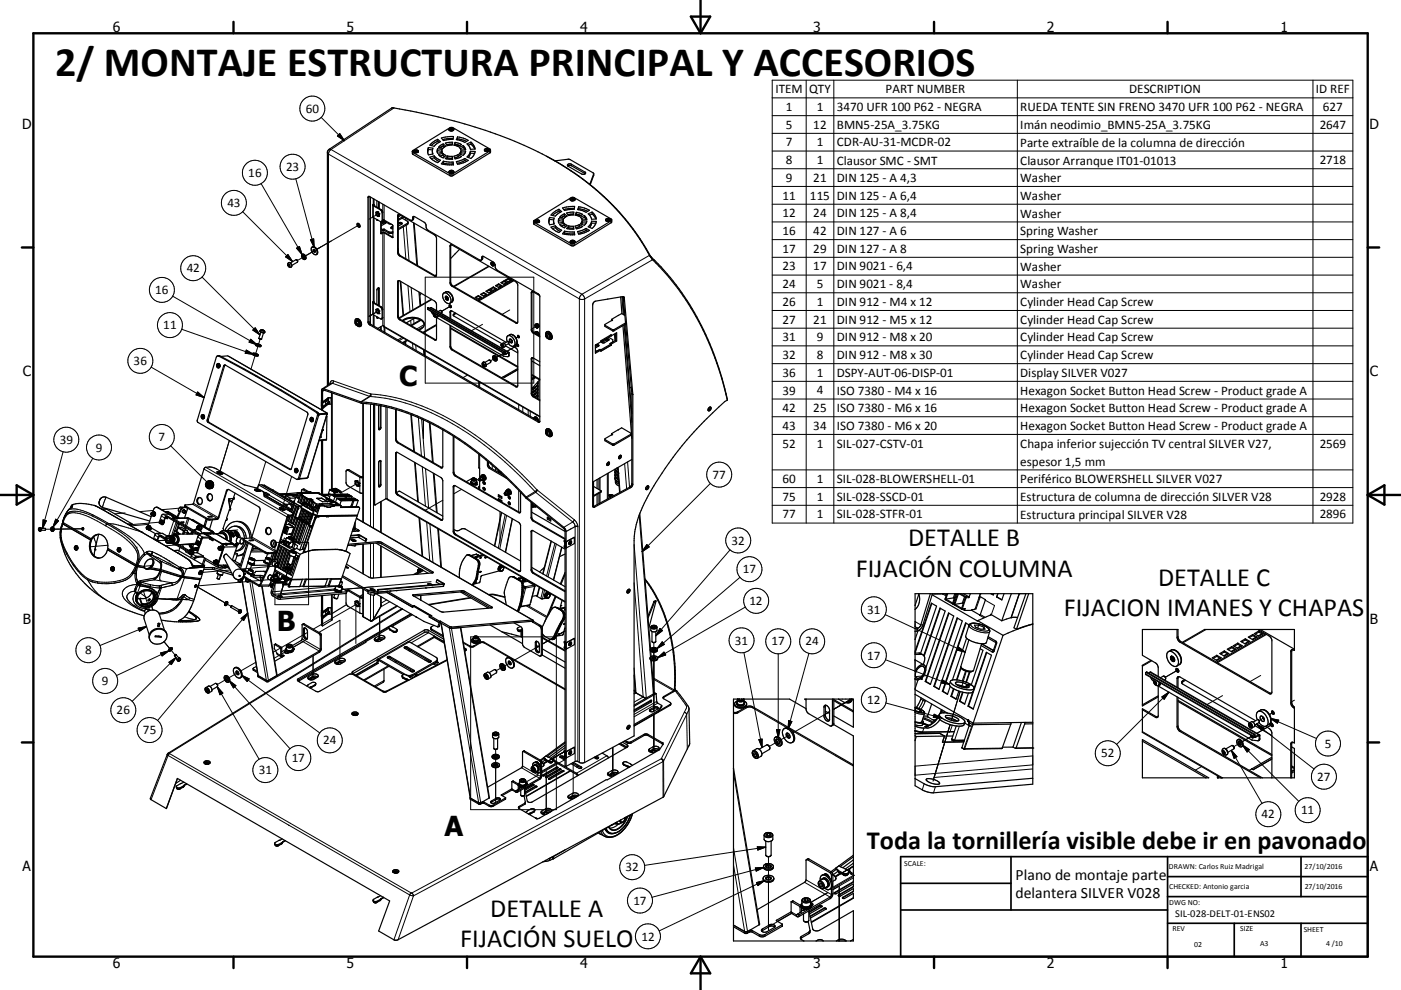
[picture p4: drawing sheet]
<svg xmlns="http://www.w3.org/2000/svg" width="420mm" height="297mm" viewBox="0 0 420 297" stroke-linecap="round" stroke-linejoin="round" font-family="sans-serif">
<defs><g id="words">
<text font-size="12.6" x="16.5" y="22.7">2/ MONTAJE ESTRUCTURA PRINCIPAL Y ACCESORIOS</text>
<g font-size="8.2">
<text x="119.7" y="115.8">C</text>
<text x="83" y="189.4">B</text>
<text x="133.3" y="250.9">A</text>
</g>
<g font-size="7.9">
<text x="272.3" y="163.9">DETALLE B</text>
<text x="256.5" y="173">FIJACIÓN COLUMNA</text>
<text x="347.2" y="175.8">DETALLE C</text>
<text x="318.9" y="184.7">FIJACION IMANES Y CHAPAS</text>
<text x="259.9" y="254.7">Toda la tornillería visible debe ir en pavonado</text>
<text x="147" y="275">DETALLE A</text>
<text x="137.9" y="284.1">FIJACIÓN SUELO</text>
</g>
<g font-size="4.7">
<text x="304.5" y="263.9">Plano de montaje parte</text>
<text x="304.5" y="269.3">delantera SILVER V028</text>
</g>
<g font-size="4.2">
<text x="33.9" y="9.6">6</text>
<text x="103.9" y="9.6">5</text>
<text x="173.9" y="9.6">4</text>
<text x="243.8" y="9.6">3</text>
<text x="313.9" y="9.6">2</text>
<text x="383.9" y="9.6">1</text>
<text x="6.7" y="38.7">D</text>
<text x="410.5" y="38.7">D</text>
<text x="6.9" y="112.9">C</text>
<text x="410.7" y="112.9">C</text>
<text x="6.9" y="187.1">B</text>
<text x="410.7" y="187.1">B</text>
<text x="6.8" y="261.4">A</text>
<text x="410.7" y="261.4">A</text>
<text x="33.9" y="290.4">6</text>
<text x="103.9" y="290.4">5</text>
<text x="173.9" y="290.4">4</text>
<text x="243.8" y="290.4">3</text>
<text x="313.9" y="290.4">2</text>
<text x="383.9" y="290.4">1</text>
</g>
<g font-size="3.9">
<text x="232.5" y="27.9">ITEM</text>
<text x="242.6" y="28">QTY</text>
<text x="265.5" y="27.9">PART NUMBER</text>
<text x="338.6" y="28">DESCRIPTION</text>
<text x="394.5" y="27.9">ID REF</text>
<text x="91.7" y="33.9">60</text>
<text x="235.6" y="33.3">1</text>
<text x="244.9" y="33.3">1</text>
<text x="250.9" y="33.3">3470 UFR 100 P62 - NEGRA</text>
<text x="305.9" y="33.3">RUEDA TENTE SIN FRENO 3470 UFR 100 P62 - NEGRA</text>
<text x="396.6" y="33.3">627</text>
<text x="235.6" y="38.6">5</text>
<text x="243.8" y="38.6">12</text>
<text x="250.9" y="38.6">BMN5-25A_3.75KG</text>
<text x="305.9" y="38.7">Imán neodimio_BMN5-25A_3.75KG</text>
<text x="395.6" y="38.6">2647</text>
<text x="235.6" y="43.9">7</text>
<text x="244.9" y="43.9">1</text>
<text x="250.9" y="43.9">CDR-AU-31-MCDR-02</text>
<text x="305.9" y="44">Parte extraíble de la columna de dirección</text>
<text x="74.4" y="53.1">16</text>
<text x="85.8" y="51.3">23</text>
<text x="235.6" y="49.3">8</text>
<text x="244.9" y="49.2">1</text>
<text x="250.9" y="49.4">Clausor SMC - SMT</text>
<text x="305.9" y="49.4">Clausor Arranque IT01-01013</text>
<text x="395.6" y="49.3">2718</text>
<text x="234.6" y="59.9">11</text>
<text x="235.6" y="54.5">9</text>
<text x="242.8" y="59.9">115</text>
<text x="243.8" y="54.5">21</text>
<text x="250.9" y="54.5">DIN 125 - A 4,3</text>
<text x="250.9" y="59.9">DIN 125 - A 6,4</text>
<text x="305.9" y="54.6">Washer</text>
<text x="305.9" y="59.9">Washer</text>
<text x="68.2" y="62.1">43</text>
<text x="234.6" y="65.2">12</text>
<text x="243.8" y="65.2">24</text>
<text x="250.9" y="65.2">DIN 125 - A 8,4</text>
<text x="305.9" y="65.3">Washer</text>
<text x="234.6" y="70.5">16</text>
<text x="243.8" y="70.5">42</text>
<text x="250.9" y="70.5">DIN 127 - A 6</text>
<text x="305.9" y="70.6">Spring Washer</text>
<text x="234.6" y="75.9">17</text>
<text x="243.8" y="75.9">29</text>
<text x="250.9" y="75.9">DIN 127 - A 8</text>
<text x="305.9" y="75.9">Spring Washer</text>
<text x="56" y="81.7">42</text>
<text x="234.6" y="81.1">23</text>
<text x="243.8" y="81.1">17</text>
<text x="250.9" y="81.1">DIN 9021 - 6,4</text>
<text x="305.9" y="81.2">Washer</text>
<text x="46.6" y="88.2">16</text>
<text x="234.6" y="86.4">24</text>
<text x="244.9" y="86.4">5</text>
<text x="250.9" y="86.4">DIN 9021 - 8,4</text>
<text x="305.9" y="86.5">Washer</text>
<text x="234.6" y="91.8">26</text>
<text x="244.9" y="91.8">1</text>
<text x="250.9" y="91.8">DIN 912 - M4 x 12</text>
<text x="305.9" y="91.9">Cylinder Head Cap Screw</text>
<text x="48.9" y="98.8">11</text>
<text x="234.6" y="97.1">27</text>
<text x="243.8" y="97.1">21</text>
<text x="250.9" y="97.1">DIN 912 - M5 x 12</text>
<text x="305.9" y="97.2">Cylinder Head Cap Screw</text>
<text x="234.6" y="102.4">31</text>
<text x="234.6" y="107.7">32</text>
<text x="244.9" y="102.4">9</text>
<text x="244.9" y="107.7">8</text>
<text x="250.9" y="102.4">DIN 912 - M8 x 20</text>
<text x="250.9" y="107.7">DIN 912 - M8 x 30</text>
<text x="305.9" y="102.4">Cylinder Head Cap Screw</text>
<text x="305.9" y="107.8">Cylinder Head Cap Screw</text>
<text x="40" y="109.6">36</text>
<text x="234.6" y="113">36</text>
<text x="244.9" y="113">1</text>
<text x="250.9" y="113">DSPY-AUT-06-DISP-01</text>
<text x="305.9" y="113.1">Display SILVER V027</text>
<text x="234.6" y="118.4">39</text>
<text x="244.9" y="118.3">4</text>
<text x="250.9" y="118.4">ISO 7380 - M4 x 16</text>
<text x="305.9" y="118.4">Hexagon Socket Button Head Screw - Product grade A</text>
<text x="234.6" y="123.6">42</text>
<text x="243.8" y="123.6">25</text>
<text x="250.9" y="123.6">ISO 7380 - M6 x 16</text>
<text x="305.9" y="123.7">Hexagon Socket Button Head Screw - Product grade A</text>
<text x="234.6" y="128.9">43</text>
<text x="243.8" y="128.9">34</text>
<text x="250.9" y="128.9">ISO 7380 - M6 x 20</text>
<text x="305.9" y="129">Hexagon Socket Button Head Screw - Product grade A</text>
<text x="17.9" y="133.2">39</text>
<text x="28.7" y="135.6">9</text>
<text x="47.5" y="132.3">7</text>
<text x="234.6" y="134.3">52</text>
<text x="244.9" y="134.3">1</text>
<text x="250.9" y="134.3">SIL-027-CSTV-01</text>
<text x="305.9" y="134.4">Chapa inferior sujección TV central SILVER V27,</text>
<text x="395.6" y="134.3">2569</text>
<text x="213.6" y="143.7">77</text>
<text x="305.9" y="139.7">espesor 1,5 mm</text>
<text x="234.6" y="144.9">60</text>
<text x="244.9" y="144.9">1</text>
<text x="250.9" y="144.9">SIL-028-BLOWERSHELL-01</text>
<text x="305.9" y="145">Periférico BLOWERSHELL SILVER V027</text>
<text x="234.6" y="150.2">75</text>
<text x="234.6" y="155.4">77</text>
<text x="244.9" y="150.2">1</text>
<text x="244.9" y="155.5">1</text>
<text x="250.9" y="150.2">SIL-028-SSCD-01</text>
<text x="250.9" y="155.5">SIL-028-STFR-01</text>
<text x="305.9" y="150.3">Estructura de columna de dirección SILVER V28</text>
<text x="305.9" y="155.6">Estructura principal SILVER V28</text>
<text x="395.6" y="150.2">2928</text>
<text x="395.6" y="155.5">2896</text>
<text x="219.3" y="163.4">32</text>
<text x="222.7" y="172">17</text>
<text x="224.7" y="181.5">12</text>
<text x="260" y="184.1">31</text>
<text x="25.5" y="196.3">8</text>
<text x="220.3" y="193.4">31</text>
<text x="231.3" y="193.6">17</text>
<text x="241.5" y="193.6">24</text>
<text x="260" y="197.9">17</text>
<text x="30.6" y="205.6">9</text>
<text x="35" y="214.3">26</text>
<text x="260" y="211.2">12</text>
<text x="42.8" y="220.2">75</text>
<text x="96.9" y="223.4">24</text>
<text x="330.1" y="227.2">52</text>
<text x="397.2" y="224.3">5</text>
<text x="77.6" y="232.3">31</text>
<text x="87.5" y="228.7">17</text>
<text x="394.9" y="234.3">27</text>
<text x="378.2" y="245.5">42</text>
<text x="390.1" y="244.3">11</text>
<text x="187.5" y="261.5">32</text>
<text x="189.9" y="271.4">17</text>
<text x="192.3" y="282.2">12</text>
</g>
<text font-size="3.1" x="352.3" y="275.3">SIL-028-DELT-01-ENS02</text>
<g font-size="2.4">
<text x="271.1" y="259.7">SCALE:</text>
<text x="350.4" y="260.8">DRAWN: Carlos Ruiz Madrigal</text>
<text x="391.1" y="260.6">27/10/2016</text>
<text x="350.5" y="266.8">CHECKED: Antonio garcia</text>
<text x="391.2" y="266.7">27/10/2016</text>
<text x="350.5" y="271.4">DWG NO:</text>
<text x="351.5" y="279.3">REV</text>
<text x="371.9" y="279.4">SIZE</text>
<text x="390.9" y="279.6">SHEET</text>
<text x="358.1" y="284.1">02</text>
<text x="377.8" y="283.9">A3</text>
<text x="397.6" y="283.8">4 /10</text>
</g>
</g></defs>
<g fill="none" stroke="#000" stroke-width=".3">
<path d="M96.3 35.2l7 7M118.1 32.4l-18.9 12.5M231.5 24.1h174.1v132.8h-174.1zM231.5 29.4h174.1M231.5 34.7h174.1M241.7 24.1v132.8M250 24.1v132.8M305 24.1v132.8M393.6 24.1v132.8M78.3 55.1l12.3 21.3M88.7 53.6l5.5 20.6M98.2 45.8l.3 .4"/>
<path d="M98.5 46.2v69.3M98.5 46.2l75.2 43.5M98.7 44.8l.5 .1M99.2 44.9l75.3 43.4M99.2 44.9l-.6 .7-.1 .6M101.2 40.8l.7-.7 1.4 2.1zM110.6 59.1l-.3 .2M111.1 59.1v38.2M123.8 45.7v.6M134.8 52.1l.1 .6M135.9 52.1v.6M146.8 45.3l.1 .6"/>
<path d="M171.3 49.3v.4M175.4 51.6v.5M176.5 55l.4 .3M178 52.2v.5M231.5 40h174.1M231.5 45.3h174.1M231.5 50.6h174.1M231.5 55.9h174.1M72.7 63.5l15 15M86.3 76.4l1.4 2.1-2.1-1.4zM86.4 79.3h.1a.33 .33 0 0 1 .4 .3 .33 .33 0 0 1-.3 .3l-.2-.3zM86.5 78.8a.86 .86 0 0 1 .8 1.3"/>
<path d="M88.9 74.5l.9-.6 .8 2.5zM91.1 77h.1l-2 1.2M93.1 71.9l.9-.2 .2 2.5zM94.3 75.2l.1-.1-2.8 1.7 1.1-.7M96.1 74.1l-1.1 .7M99.3 72.3l-4.3 2.5M107.8 67.4l-12.8 7.4M112.1 61.4l-.2 .4v3.5M112.9 64.4l-2.3 1.4M114.2 70l.2 .1M114.3 62.9l-.2 .1M114.8 61.2v2.5l-.2 .2"/>
<path d="M114.8 69.9v23l-.2 .1M114.8 66.1l-.2 .1M114.9 66.6v.3M115.2 61.5v4.5M115.2 69.9v28l46.6 27M116.5 66.8v.3M116.5 69.5v.4M117.4 68.1v.3M117.7 69.5v.4M117.8 71.2l-.2 .1M119.4 74.6l.1 1.5M119.4 75.6l-.2 .1"/>
<path d="M119.4 64.7l-.2 .1M119.6 64.4h.1M119.6 66.8v.4M120 76.7l-.2 .1M120.7 65.4v.1M120.9 68.1l.8 9.5M121.6 65.5l.1 .6M121.8 67.6l.8 10.6M122.1 67v.4M124 66.8l1 12.7M124 65.5l-.3 .2M124 65.2l-.3 .2"/>
<path d="M135.1 73.7l-.2 .2M144.7 77.5l-.3 .2M144.7 77.1l-.3 .2M146.7 79.9l-10.5 6.1M147.3 78.8a.53 .53 0 0 1 .6 .3 .53 .53 0 0 1-.2 .6 .65 .65 0 0 1-.4-.9zM147.3 78.7a.7 .7 0 0 1 .6 1M160.2 66.7v.6M171.2 73.1v.6M172.2 73.1v.5M183.2 66.3v.5M194.7 76.6l-20.2 11.7M195 77l.3 .2"/>
<path d="M195.5 77.8l.8 .3M195.6 77.9l-20.3 11.8M231.5 61.3h174.1M231.5 66.6h174.1M231.5 71.9h174.1M231.5 77.2h174.1M51.8 88.9l25.3 14.6M54.5 98.8l21.6 7.5M60.6 83.1l17.3 17.4M75.8 99l.7-.6 1.4 2.1zM78 99.3l.6 .4h.8M78.4 99l.7 .2z"/>
<path d="M78.4 99h.1M106.6 96.8a.34 .34 0 0 1 .5 .2 .34 .34 0 0 1-.2 .4l-.3-.3zM106.7 96.3a.86 .86 0 0 1 .8 1.3M110.6 96.4l-.3 .2M111.1 97.3l-.3 .2M112.1 90.6l-.2 .3v3.5M112.3 94l-1.7 .9M112.5 93.9l-1.9 1M112.9 93.6l-2.3 1.3M113.5 86.5l.2 .1M114.1 98v1M114.3 92l-.2 .1"/>
<path d="M114.6 95.4l.2-.2v2.5M115.2 98.1l.2 .2M119.4 84.5l-.2 .1M119.4 94.8l-.2 .1M120 95.8l-.2 .1M120.2 84.5l.8 10.1M122.3 85.7l.6 7.8M123.1 96.1l.2 1.5M123.3 86.3l.5 6.7M124 95.6l.1 1.5M125.6 87.6l.3 4.1M127 97.9l-1.6 1"/>
<path d="M127.2 97.4l-2.2 1.3M127.5 83.2h32.5v31.7h-32.5zM128.2 92.7l23.2 13.4h.3v.2M128.5 92.3l-.2 .1M129.1 92.3l23.2 13.4 .2 .3 .1-.1M129.5 89.9l-9.8 5.6M130 94.3a.32 .32 0 0 1 .5 .2 .32 .32 0 0 1-.2 .4zM130.5 82.7l-.2 .1M131 94.4l-.1 .7M133.6 87.6a2.05 2.05 0 0 1 1.8 3.1M133.7 89a.54 .54 0 0 1 .5 .3 .54 .54 0 0 1-.2 .6 .66 .66 0 0 1-.3-.9zM133.8 88.9h-.1"/>
<path d="M134.4 89.9h-.1M135.1 93.6l-.2 .1M135.1 84.7l-.2 .1M135.2 91.8l-2.8 1.6 2.3-1.4M135.7 85.8l-.2 .1M136.1 94.2v.2M144.7 97.3l-3.4 1.9M152.8 93l-2.2 1.3M154.8 96.8l-.2 .1M159.5 98.8l-.2 .1M159.5 87.8l-.2 .1M160.1 99.8l-.2 .1"/>
<path d="M160.9 97.8l-1.4 .8M173.7 89.7l.7 .1 .9-.1M173.7 89.7v139M174.5 88.3l-.5 .5-.3 .9M174.5 88.3l.6 .7 .2 .7M175.3 89.7v139.1M183.7 98.9v.3M184.1 98.9v.3M186.5 89l.4 5.3M186.9 89.2l.3 .1M187.1 97.5l2.3 29.2M231.5 82.5h174.1"/>
<path d="M231.5 87.8h174.1M231.5 93.1h174.1M231.5 98.5h174.1M45.3 110.1l15.9 9.2M59.3 117.6l1.9 1.7-2.4-.8zM65.9 106.8h-.4M67.3 109.8h-.3M67.3 109.8l-4.8 16.1M67.5 109.5l-.2 .3M68.6 106.9l29.2 16.9M73.8 105l2.3 1.3-2.6-.3zM75.2 101.8l1.9 1.7-2.4-.9z"/>
<path d="M76.5 106.7l-1.3 4M77.3 103.9l-.7 2.5M78 101.8l-.6 1.8M98.4 119.3l.1 .1M98.5 119.3v1.2M98.5 119.3h.1M99.4 117.8v29M99.7 115h-.5M99.7 115l11.1 3.9M99.7 115l-2.6 1.6M100 114.3a.77 .77 0 0 0-.8 .1 .77 .77 0 0 0-.3 .8M100 114.3l11.1 3.9"/>
<path d="M100 114.3l-.3 .7M110.8 118.9l.2 .1M110.8 118.9l-2.6 1.7M111 119a62.9 62.9 0 0 1 31 12.2 113.5 113.5 0 0 1 18.4 16.3M111 119l-2.6 1.6M111.1 118.2l-.3 .7M111.1 118.2h.1M111.2 118.2a62.7 62.7 0 0 1 31.3 12.3 115.3 115.3 0 0 1 18.5 16.4M111.2 118.2l-.2 .8M120.6 101.2l-1.4 .8M121 101.5l-1.4 .7M121.6 102.5l.1 .9"/>
<path d="M123.7 103l.1 1.6M124.7 103.6l.1 1.6M127 104.9l.1 1.6M130.5 101.9l-.2 .1M135.1 103.8l-.2 .1M135.7 104.9l-.2 .1M140.1 112.5l-1.3 .8M143.8 114.6v1.6M144.7 109.2a.32 .32 0 0 1 .4 .2 .32 .32 0 0 1-.2 .4zM144.8 108.7a.84 .84 0 0 1 .8 1.3M148.4 107.5l.1-.1-1.4 .9M150.3 103.3a.5 .5 0 0 1 .6 .3 .5 .5 0 0 1-.2 .6l-.4-.4z"/>
<path d="M150.4 103.2a.71 .71 0 0 1 .6 1M150.9 106.1l-2 1.1M151.5 105.6l-.2 .1M151.6 105.7l-.2 .1M152.6 106.6h-.1M152.8 100.4a2.05 2.05 0 0 1 1.8 3.1M153.5 102.1l-1 .6M154.8 115.9l-.2 .1M155.4 103.5l-3.4 1.9M155.4 101l-.7 .4M159.5 117.9l-.2 .1M159.5 107.6l-.2 .2"/>
<path d="M160.1 118.9l-.2 .2M161.3 118.7l-.3 .8M161.3 117.7a1.64 1.64 0 0 1-1 1.4M161.3 116.8a1.93 1.93 0 0 1-1.7 1.6M161.3 115.8l-.5 1-1.3 .6M161.3 114.8l-.6 1.1-1.1 .5M163.8 100.7a.32 .32 0 0 1 .4 .2 .32 .32 0 0 1-.2 .4zM163.9 100.2a.87 .87 0 0 1 .7 1.3M178.7 103.5v.3M180.5 102.4v.3M181.7 101.7v.4M182.3 102v.2"/>
<path d="M184.2 100.2l.1 2M189.4 118.2l.3 .2M189.4 118.1l.3 .2M231.5 103.8h174.1M231.5 109.1h174.1M231.5 114.4h174.1M231.5 119.7h174.1M18.9 135.5l-6.2 23M27.8 137.5l-11.9 20.7M51.2 133.7l10.8 10.8M62.5 125.9l-.4 .1M62.5 125.9l.2 .8"/>
<path d="M62.7 126.7h-.3M62.7 126.7l24.5 14.1M68.8 132.2l-3 9.7M79.7 138.5l-2.6 8.6M95.3 123.7l-.4 .1M95.5 124.6l-.3 .1M95.6 124.4h.1M95.7 124.2l-.1 .2M96.4 120.1h.1M96.6 129l.2 .1-.6 1.9M96.7 120.4l-.3-.2v.4M96.7 122l-.3-.2v.3"/>
<path d="M96.8 120.5v.3M96.8 122.1v.2M96.9 120.5h-.1M97 120.4v.4M97 122v.3M97.9 123.8v.1M97.9 131.8l-2.2 .2M97.9 124.3l-5.7 18.9M98 124.3h.1M109 121v35.7M111.1 121.2v36.7M112 121.4v37.1"/>
<path d="M114 138.3l.2 .1M114 128.1l.2 .2M115.7 122.1v27.5M116.1 122.2v27.4l53.3 30.8M118.8 131.7l-.2 .1M118.8 136l-.2 .1M119.4 132.7l-.2 .1M123.4 124.4l.8 11.1M124.5 138.8l.9 11.8M125.4 125.3l.9 11.4M126.4 125.7l.9 11.6M126.9 126v5.6"/>
<path d="M128.7 126.8l1 11.8M143.8 136.5v4.1M146.4 139.3l-.3 .2M147.6 139.6v1.1M155.5 121.4v1.5M156.7 122.1v1.5M158.4 123v1.6M159 123.4v1.5M161.6 126.4l-.2 .2M163.8 129.9a.32 .32 0 0 1 .4 .1 .32 .32 0 0 1-.2 .4zM163.9 129.3a.86 .86 0 0 1 .8 1.3M183.7 133.2v.4"/>
<path d="M184.1 133.2v.4M187.3 139.1l.6 7.5M188.2 138.6l.5 7.6M189.2 130.2v.4M231.5 125h174.1M231.5 130.3h174.1M12 158.3a.56 .56 0 0 1 .4 .5 .56 .56 0 0 1-.4 .6M12.9 156l1 .2-1.2 2.3zM15.7 158.8h.2h-2.2M16.7 155.8l.9 .5-1.7 1.9zM18.1 159.9l.3 2.7 1.5 3.6M18.4 158.1l-.3 1.7"/>
<path d="M18.4 158.1l-.4 1.9 .1 1.3M18.4 158.1l.1 .1M18.4 157.8v.3M18.4 158.7a10.7 10.7 0 0 0 1.7 7.2M18.5 158.2l-.1 .7M18.5 158.1v.1M18.5 158v.1M18.6 157.7l-.1 .3M18.6 157.7h.1M18.8 157.2l-.2 .5M18.9 156.8a3.2 3.2 0 0 1 4.7-2.8l3.1 1.1 4.9 2.6M19 156.8l-.1 .4"/>
<path d="M19.5 154.9h.1M20.4 153.9h.1M20.6 152.9a10.1 10.1 0 0 1 7.2 1.5l4.9 2.7M20.6 152.9l-.1 .1M20.6 152.9l-1.5 2.6a3.4 3.4 0 0 1 4.5-2 27.8 27.8 0 0 1 8.5 3.7M21.2 152.4l-.6 .5M21.2 152.4l-.1 .1M21.7 151.5h.1M21.7 151.5l.1 .2M21.8 151.7v.1M21.8 151.8l-.6 .6M21.8 151.7l-.4 .5"/>
<path d="M21.8 151.7l-.2 .1M25.1 158.6l-8.8 .2M27.7 154.8h.1M28.2 151.6l14.1 7.9M31.6 157.7a29.6 29.6 0 0 1 7.9 5.7 4.9 4.9 0 0 1 1.3 6M31.8 149.2l-1.1 3M32.1 157.2a22.1 22.1 0 0 1 8.9 7.3l.7 1.9-.2 2 .5-1 1.3-1.4M32.1 157.2l-.5 .5M32.7 157.1a41.9 41.9 0 0 1 8.6 6l1.2 1.5 .8 1.4M32.7 157.1a45.4 45.4 0 0 1 9.6 2.4M32.7 157.1l-.6 .1M37.5 153.9l-3.1 .3"/>
<path d="M39.4 157.2h.1M39.4 157.2l-.1 .4M42.3 159.5l11 6.4M42.3 159.5v.1M44.2 157.8a.53 .53 0 0 1 .4 .5 .53 .53 0 0 1-.3 .6M44.6 157.3l-5.4 .5M45.2 158.6h.2M45.6 153.7a.52 .52 0 0 1 .5 .5 .52 .52 0 0 1-.4 .5M46 153.1l-4.2 .4M47.2 152.3h.2M48.4 154.8l1.2 .6M48.5 156.6l-9.8 .9"/>
<path d="M48.7 157.2h.2M48.9 154.3l1 .6-.1 .2M50 154.9l-.1 .2M50.4 155l-.1 .2M52 155.3l-.1 .2M52.1 156.3l-1.5 4.5M52.6 155.3l-.3 .4M52.8 156.7l-1.4 4M53 155.4l.2 .1-.2 .6M53.5 152.5l-5 .4M53.6 157.2l.2 .1M54.2 152.7l.2 .1"/>
<path d="M54.2 156.8h.6M54.7 153.7h.1M54.8 152.2l.2 .1M55 159.3l-.3 .9M55.2 159.6l1 .1M55.2 153h.1M55.4 158.2l-.2 .4M55.7 151.8l-.1 .3M55.7 158.4l-.1 .4M55.7 152.2l.2 .1M56.1 159.1h-1v.2M56.1 155.4l.2 .1-.7 2.1"/>
<path d="M56.8 155.6h-.1l-.8 2.2M57.8 151.3l7.4 4.3M57.8 155.9l-.3 .1M58 151l7.4 4.3M59.5 157.7a.62 .62 0 0 1 .4 .6 .62 .62 0 0 1-.4 .6M61.1 159.9l.2 .2M61.1 140.7l25.1 14.4M61.7 140.2l24.9 14.4-.1 .2M62.1 155.5l-.1 .3M63 155.8l-.1 .2M63.3 159.3h.4M63.8 159.8l.2 .2-.1 .2"/>
<path d="M64 159.7l-.3 .1M68 147.3l-.2 .1M68.8 149.8l-.2 .4 .5 2.7M69.7 159.9a.48 .48 0 0 1 .2 .5 .48 .48 0 0 1-.4 .4M69.7 159.9l-.3 .6M69.7 159.9l-.4 .4M71 159.8l-.4 .5M71.3 159l-3.3 .3M78.7 145.6h.7M86.5 157.4h.1M86.5 157.4l1.6 .8-.7 2M87.2 140.8h-.4"/>
<path d="M87.2 140.8h.1M87.4 152.6h.1M87.4 143l-2.7 9.1M87.5 154.5l-.1 .2M89.8 155h.1M89.8 154.9h.1M89.8 143.5h-.3M90 151.9h.1M90.3 152.2l3.4 2M90.4 152.5l3.5 2v-.2M90.9 151.1v.1M90.9 151.2h.1"/>
<path d="M91.3 146.8l-.3 .2M91.3 151l.3 .2M91.3 150.7l1.1 .6M92 151.4l.3 .2M92.4 154.9h.2M92.5 155h.1M92.7 151.8l.3 .2M92.9 147.5l.5 .3M93.1 151.7l1 .6M93.3 154.9h.1M93.3 154.8h.1M93.5 152.3l.3 .1"/>
<path d="M93.7 154.2l.1 .2M94.3 153.1l-.4 1M94.3 153.1h.1M94.8 155h.2M94.8 154.9h.2M95 149.5h.1M95 155v.1M95.5 155h.1M95.6 152v.1M95.7 151.7l-.1 .1M95.7 151.5h.1M95.7 151.5v.1"/>
<path d="M95.7 151.5h-.9M95.7 151.5l.4 .1M95.7 151.6h-.9M95.7 151.6h.3M95.8 151.2l-.1 .3M96 151.6h.1M96 151.6l.1 .1M96.1 151.6h.1M96.1 151.6l.2 .1M96.2 151.3l-.1 .3M96.4 149.5h.1M96.5 151.2h.1"/>
<path d="M96.5 149.5h.1M96.7 151.6l-.1 .1M97.9 155h.1M97.9 154.9h-2.3M97.9 154.8h-2.2M98.2 150.5h.1M98.3 148.7l.5 .4M98.4 155h.1M98.8 150.2v.1M98.9 151.1l-.1 .1M99.1 146.9v.1M99.4 146.9v.1"/>
<path d="M99.6 146.7h.1M99.6 147.2v.1M99.6 146.6l.1 .1M99.8 146.6l.4 .2M99.9 146.6l.3 .2M99.9 147.2v.1M100 146.9l.1 .1M100.1 147.5v.1M100.1 146.8l-.4-.2 .4 .2M100.1 146.9h.1M100.2 146.9l.4 .2M100.3 146.6l.4 .2"/>
<path d="M100.3 146.6l.5 .2M100.4 146.9l.3 .2-.4-.2M100.4 147.5v.1M100.5 146.6l.3 .2M100.7 146.9h.1M100.7 147.2l.4 .2M100.8 146.9l.4 .2-.4-.2M100.9 147.2l.4 .2-.6-.1M100.9 146.9l.8 .5M101 146.9l.4 .2M101.2 147.5l-.1 .1M101.3 147.2h.1"/>
<path d="M101.5 147.2l.3 .2M101.5 147.2l.4 .2M101.7 147.4l-.3-.2 .4 .2M101.8 147.5h.1M101.9 147.5h.1M104.7 140.9l-.3 .2M105.2 151.9h.1M105.9 158.4l.4 .2M105.9 158.3l.4 .3M106.3 158.8h.1M106.7 145.3l-4.4 2.5M106.8 155.6l52.8 30.4-.1 .4"/>
<path d="M107.1 154.8l-8.7 .1M107.1 154.7l-8.6 .1M107.4 152.1l.1 .1M107.4 159l-.1 .3M108.2 143l-.3 .2v4.6M112.1 151.2l.2 .1M114 145.3l.2 .1M114.1 150.6v9.1M118.8 147.4l-.2 .1M119.4 148.4l-.2 .1M125.8 155.5l.9 11.5M126.6 140l.9 11.8"/>
<path d="M127.6 140.6l.9 11.8M127.9 156.7l.9 11.5M128.9 157.2l.9 11.5M129.9 141.9l.9 11.8M131.2 158.6l.9 11.5M132.3 140.2l-.2 .1M132.3 155.9l-.2 .1M132.8 150.1l-5.3 3M136.1 159.3l-.2 .1M136.1 141.7l-.2 .1M136.1 146l-.2 .1M136.7 142.7l-.2 .1"/>
<path d="M138.4 146.8l-2.3 1.3M141.4 143.9a.84 .84 0 0 0 1.4 0M141.5 145l-.4 .2M141.6 143.6a.53 .53 0 0 1 .7-.2 .53 .53 0 0 1 .3 .7 .69 .69 0 0 1-1.1-.3zM142.9 145.1v.3M143.8 146.5v.3M144.1 143.2l.5 .3v.4M147 140.3l-.3 .2M149.9 153.5v9.4M150.4 153.8l-2.1 10M151.4 154.4l-2 10M151.7 147.6a.5 .5 0 0 1 .4 .7"/>
<path d="M151.9 154.6l-2.1 10.1M152.7 150.7h.1M153 149.3l-.1 .1M153.6 155.6l-2.1 10.1M155.5 147.1v6.5M155.7 153.7l-.2 .1M159.4 159.4l-.2 .2M159.4 155.1l-.2 .2M160 156.2l-.2 .1M160.4 151.6l-.1 .2M160.4 147.5l.2 .2M160.4 147.5l-2.7 1.6"/>
<path d="M160.6 147.7l11.1 8.9M160.6 147.7l-2.6 1.6M161 146.9l.1 .1M161 146.9l-.6 .6M161.1 147l11.1 8.9M161.1 147l-.5 .7M171.7 156.6l.5 .5 .2 .9v70.5M171.7 156.6l-2.6 1.6M172.2 155.9l.7 1 .3 1.1v70.5M172.2 155.9l-.5 .7M177.7 144.6v7.4M178 151.9l.3 .2"/>
<path d="M180.1 147.4v.3M182.1 142.1v7.6M184.4 141.5a1.2 1.2 0 0 0 1 1M184.4 142.5l.2 .6 .8 .4M184.4 143.4a1.34 1.34 0 0 0 1.1 1.1M184.4 140.7l.9 .8M185 140.4l.2 .1M185.3 140.2l.6 7.5M188.8 146.1l.3 .2M189.4 145.1l.3 .2M191.6 154.6l3.4 42.5M213 145l-20.5 20.5"/>
<path d="M231.5 151.6h174.1M231.5 141h174.1M231.5 146.3h174.1M18.1 161.3h.1M19.9 166.2l2.1 3.3M20 166l-.1 .2M20 166h.1M20.1 165.9l-.1 .1M20.1 165.9h.1M20.1 165.9a20.4 20.4 0 0 0 6.2 7.6M22 169.5h.1M22 169.6l2.4 2.9 1.9 1.4"/>
<path d="M22.8 163.8a.56 .56 0 0 1 .4 .6 .56 .56 0 0 1-.4 .5M26.3 173.5v.4M26.3 173.9a15.1 15.1 0 0 0 5.9 6.3M26.3 173.9l1.5 .7 1.5 .3M26.3 173.5l1.4 .7 1.5 .3M28.1 161.1l.3 .8a3.9 3.9 0 0 1 0 3.1M29.2 174.5l.1 .4M29.3 174.9l4.2 .1M32.3 163.6l-5.2 .4M33.5 175h.1M33.7 170.1a.55 .55 0 0 1 .4 .6 .55 .55 0 0 1-.4 .5M35.6 164.4a.54 .54 0 0 1 .5 .5 .54 .54 0 0 1-.5 .6"/>
<path d="M35.7 174.7l-2.2 .3M35.7 174.7h.1M36.7 174.4l-1 .3M36.8 174.4h-.1M37.4 174.1l-.6 .3M37.5 174.1h-.1M38.2 179.7h.1M38.2 179.8l.6 .8 1.8 1.3M39.6 171.8a6.9 6.9 0 0 1-5.6 2.7l-2.7 .2-2.1-.2M39.6 171.8l.3-.4v.5M39.8 171.8v.1M40 172l-1.1 1.2-1.4 .9"/>
<path d="M40 171.9l.5 .2M40 171.9v.1M40.2 171.6l-.2 .3M40.2 171.6h.1M40.4 177.4a1.87 1.87 0 0 0-2.2 2.3M40.4 177.4l.2 .4M40.4 177.2v.2M40.5 172.1l.4 2.7M40.5 172.1h.1M40.5 177.2l-.1 .2M40.5 177.2h.1M40.5 176.7l-.1 .5"/>
<path d="M40.5 176.7l.3 .1M40.6 177.8h.1M40.6 177.8a2.94 2.94 0 0 0-.3 3.1 2.94 2.94 0 0 0 2.8 1.6h.6M40.6 177.8l.5 .3M40.6 169.8l-1 2M40.7 170.6l-.2 1.5M40.7 170.6v.1M40.7 170.7l-.5 .9M40.7 177.6h.1M40.7 177.6l.6 .2M40.7 177.6l-.1 .2M40.8 176.8l-.1 .8"/>
<path d="M40.8 176.8l-.3 .4M40.8 178.7a2.36 2.36 0 0 0 .4 2.3M40.8 178.7h.1M40.8 164.2h.1M40.9 171.9v1.4l.4 1.4M40.9 171.9l-.2 .3-.2-.1M40.9 174.8l.3 .3M40.9 169.5l-.1 .3M41.1 178.1l-.3 .6M41.1 169.6l-.1 .3M41.2 175.3a4.2 4.2 0 0 0-4.5 2.6v.5a8.3 8.3 0 0 0 5.2 4.5l1.5 .6M41.2 170l-.3 1.9"/>
<path d="M41.2 175.3l.3 .3M41.2 175.3l-.7 1.4M41.2 175.1l.1 .1M41.3 175.2h.1M41.3 177.8l-.2 .3M41.3 174.7l-.4 .1M41.3 174.7v.1M41.3 174.8l.1 .2M41.4 175.2l-.2 .1M41.4 175h.1M41.4 175.2l.4 .1M41.4 175l.1 .1"/>
<path d="M41.4 175.2h.1M41.4 175.2l.2 .1M41.4 174.5l.1 .3M41.4 174.5l-.1 .2M41.5 175.6l-.7 1.2M41.5 175.3h.1M41.5 174.8h.1M41.5 175.5v.1M41.5 175.3v.2M41.5 175.5l.5 .4M41.6 175.1l-.2 .1M41.6 174.7l-.1 .1"/>
<path d="M41.6 175.3h-.1M41.6 174.7v.1M41.6 174.7l-.1 .4M41.6 175.3h.1M41.6 174.8h.1M41.6 174.8l.2 .3M41.7 175.2l-.2 .1M41.7 175.3h-.1M41.7 175.1v.1M41.8 175.1h-.2M41.8 174.9v.1M41.8 175.1l.2 .1"/>
<path d="M41.8 175.1v.1M41.8 175.1h.1M41.8 175.2l-.1 .1M41.8 175.2v.1M41.8 175.2h.1M41.8 175.3l.1 .2M41.9 175.5h-.4M41.9 175.5l.1 .2M42 175.9l-.7 1.9M42 175.9l2.8 .5M42 175.7l2.9 .6M42 175.7v.2"/>
<path d="M42 175.2h.1M42.1 177.9l1.9 1.4M42.1 174.2l-.7 .3M42.1 174.2l-.1 1M42.1 175.2l3.3 .9 2.4 .3M42.3 174.6l3.8 1 1.6 .2M42.3 174.6l-.7 .1M42.3 174.6l-.2 .6M43 166.3h.1M43 177.4l1.9 5.8M43.3 166.7l-1.2 1.3-.7 1.6M43.3 166v.7"/>
<path d="M43.9 165.6l-.6 .4M43.9 165.6l.8-.2 1 .2M43.9 165.6l.1 .1M44 165.7h.1M44 165.7l.1 .3M44.1 165.8h.1M44.1 166h.1M44.1 166v.1M44.1 166.1l.7 .1M44.1 166.1l-.8 .6M44.1 166.1h.1M44.2 166.1v.1"/>
<path d="M44.2 166.2l.7 .5M44.8 176.4l1.3 .8 .8 1.1M44.8 166.2h.1M44.8 166.2l.2 .1M44.9 166.7l.1 .1M44.9 176.3l-.1 .1M44.9 176.3l.4 .2a3.4 3.4 0 0 1 1.9 1.7M45 166.8h.1M45 166.8l2.9 1.9M45 166.3h.1M45.1 166.3l.2 .1M45.3 166.4h.1"/>
<path d="M45.3 166.4l-.4 .3M45.4 166.4l.1 .1M45.4 169.8l.1 .1M45.5 169.9h.1M45.5 169.7l-2.2 .2M45.5 166.5l3.8 1.8 3.9 2.2M45.5 166.5l2.6 1.8M45.5 166.5l-.5 .3M45.7 165.6h.1M45.7 165.6l-.2 .4M45.8 165.6l-.4 .8M45.8 165.6l5.4 3"/>
<path d="M46.2 173.5l-4.1 .7M46.2 173.5l.1 .4M46.3 173.9l-4 .7M46.3 173.9l1.8 .3M46.4 160.5l1.2 .6M46.9 160l1.1 .6-.1 .3M46.9 178.3h.1M47 178.3v1M47 179.3l.2 .3M47 179.3l-.4 1.2M47.2 179.6h.1M47.2 178.2h.1"/>
<path d="M47.2 178.2l-.3 .1M47.2 167.3h.1M47.2 178.2l.1 1M47.2 178.2l-.2 .1M47.3 179.2v.3M47.3 179.2l-.3 .1M47.3 179.5v.1M47.3 179.5l-.1 .1M47.3 179.6l2.9 .2M47.3 179.6l-.7 1.4M47.3 179.6l3 .2M47.3 179.6h.1"/>
<path d="M47.7 175.8l.1 .6M47.7 175.8l.4 .6M47.8 176.4h.2M47.9 168.7h.1M47.9 168.7l.1 .1a2.1 2.1 0 0 1 0 2M47.9 171.2l-.6 1.4-1.1 .9M47.9 170.8l-.1 .3M48 176.4h.1M48 176.4l-.8 1.8M48.1 160.6l-.1 .3M48.1 174.2l3.3 .6M48.1 176.4l-.9 1.8"/>
<path d="M48.1 176.4h.1M48.1 176.4h-.1M48.1 168.3h.1M48.1 170.8l-.1 .4M48.1 168.3l.2 .1M48.2 175.6l-.5 .2M48.2 175.6l.2 .8M48.3 168.4h.1M48.3 168.4v.1M48.3 168.5l.2 1.4-.3 1M48.3 168.5h.1M48.3 168.5l5.4 2.3"/>
<path d="M48.3 168.5l-.4 .2M48.4 176.4l-1.1 3.1M48.4 176.4h-.3M48.4 160.7l-.1 .3M48.5 171.4a3.3 3.3 0 0 0-.4 2.8M49.7 162l-2.4 .3 2.3-.2M49.8 169.1h.1M50 176l-1.6 .4M50 176h.1M50.2 179.8l3.2 .1M50.3 179.8h-.1M50.3 179.8h.3"/>
<path d="M50.5 168.9h.1M50.6 179.8h.1M50.6 179.8l1.4 .1M51 169.2h.1M51.4 174.8l-3.2 .8M51.4 174.8l.2 .8M51.6 175.6l-1.6 .4M51.8 168.9l2.1 1.3M53 179.9v.1M53.2 170.5l.3 .2M53.3 165.9l3.4 2.1M53.4 165.9h.1"/>
<path d="M53.4 179.9h.1M53.5 179.9h.4M53.5 179.9h-.4M53.5 179.9h.1M53.5 170.7l.2 .1M53.8 170.4h.1M53.8 170.4l-.6 .1M53.9 170.3h.1M53.9 179.9h-.1M53.9 179.9h.1M53.9 170.2l.2 .2M53.9 170.2l-.1 .2"/>
<path d="M54 170.5h.1M54.1 170.1v.3M54.1 170.4h.1M54.1 170.4l.2 .1M54.1 170.4l-.6 .3M54.1 173.1a2.55 2.55 0 0 1-2.7 1.7M54.2 173.7l-1.2 1.3-1.4 .6M54.2 170.7h.1M54.2 173.6v.1M54.2 170.6l-.5 .2M54.3 170.5a1.94 1.94 0 0 1 .5 2.4M54.3 170.5l-.1 .1"/>
<path d="M54.3 173.3l-.1 .3M54.3 172.8l-.1 .3M54.4 173.3h-.1M54.4 178.9l-1.1 .7-3 .2M54.4 178.9l.2 .5M54.4 179.9h2.1M54.4 179.9l-1.2 1.6-1.2 1.1M54.4 179.8l.6 .1M54.4 179.8v.1M54.4 179.9h-.5M54.4 179.8l-.5 .1M54.4 173.2v.1"/>
<path d="M54.6 172.9l-.1 .3M54.6 179.4l-.2 .4M54.6 179.4l-.7 .5M54.8 178.5l-.4 .4M54.8 178.5h.1M55 172.2h-.1M55.1 178.9a7.6 7.6 0 0 1-7.3 5.3M55.1 178.9l-.5 .5M55.1 178.9l1.5 1M55.2 179.9h.1M55.2 179.9h.2M55.3 173.3l-2.3 6.6"/>
<path d="M55.5 178.4l.1 .1M55.5 178.4l-.4 .5M55.5 178.4l-.7 .1M55.6 178.5l1.3 .9M55.7 179.9h.1M55.9 170.7l-.9 2.2M56.1 160.2h.1M56.1 160.1l.1 .1M56.1 178.9v.1M56.5 179.9l1.5 .4M56.6 165.7l.2 .4h.4M56.6 179.9h-.1"/>
<path d="M56.7 168v.1M56.7 168.1l1.1 2M56.7 165.2l.4-.1 .3 .5M56.9 179.4l1.3 .4M56.9 179.4l-.3 .5M57 165l.4 .2 .1 .4M57.3 166.1l-.3 .1M57.3 166.8l1.2 .6M57.6 169.6h.1M57.8 170.1h.1M57.9 169.7l.2 .2M57.9 169.8h.1"/>
<path d="M57.9 169.8l-.1 .3M57.9 166.2l1 .7-.1 .3M57.9 169.8l.2 .1M58 164.7h.4M58.1 169.9l.2 .3M58.2 164.8h.1M58.5 175.7l8.9 5.2M58.5 164.4l.7 .3M58.5 164.4l.2 .1M58.5 164.4h.1M58.6 164.4h-.1M58.7 164.6l.3 .1"/>
<path d="M59.2 164.7h-.1M59.3 161.1l1.2 .6M59.3 164.4l-1.5 .1M59.4 162.9l-9.8 .9M59.7 163.5h.1M59.9 160.5l.9 .7-1.6 4.6M60.5 171.4a.62 .62 0 0 0-.6 .9M61.1 169.6l-3 .3M61.2 160.1h.1M61.3 170h-.3M62.9 160.2h.2M63.8 170.3l-.2 .5"/>
<path d="M64.3 170.4l-.1 .5M64.4 168.2a.51 .51 0 0 1 .4 .5 .51 .51 0 0 1-.4 .4M64.8 160.2l5 2.8v.3M65.8 164a.5 .5 0 0 1 .3 .5 .5 .5 0 0 1-.3 .5M66.1 164.3a.4 .4 0 0 0-.7 .1 .4 .4 0 0 0 .4 .6M66.2 164.4l-.1 .5-.3 .1M66.4 163.1h.2M67 164.6h-.2M67.4 169.8l-.2 .5M69 171l-8.4 .7M69.8 163.3h.1M70.2 163.5v.1"/>
<path d="M70.6 163.1v.7M70.6 160.5l.3-.6a.41 .41 0 0 1 .3 .5 .41 .41 0 0 1-.4 .3M71.8 169.1l.1 .5M72.4 170.9l1.1 .3a.46 .46 0 0 1-.8 0M72.6 174l4.8 29.1M72.6 171.2a1.65 1.65 0 0 0-2-.1 1.65 1.65 0 0 0-.6 1.9M72.8 171.4h.8M73.2 161.9l-.1 .3M74.5 170.9l.7 .5h.7M74.6 170.8l.6 .1 .6 .4-.7-.1zM74.7 167.5l.8 .6h.9M74.8 167.4l1 .1 .6 .5-.9-.1z"/>
<path d="M74.8 167.4v.1M74.9 174.2l5 30.3M75 174v.3M75.3 161.4l7.4 4.3-.1 .2M75.3 172.5l-.1 .3M75.5 161.1l7.6 4.3M75.5 174.6l5 29.9M76.1 172.5v.3M77.8 175.5l-.3 .3M78.1 172.6l.1 1.8M78.4 175.9l4.5 26.8M79.1 172.9l-.1 .3"/>
<path d="M79.6 165.6l-.1 .3M79.7 167.4l.3 .4 1 .3M79.8 167.4l1.2 .6M79.8 167.3v.1M79.8 167.3l1.3 .3M80.4 169.9l-.3 .8M80.4 169.8h.1M80.5 165.9l-.1 .2M80.9 175.5h-2.8M81.3 168.4l.2 .1M81.7 174.1l.2 .1M81.8 172.8h.1"/>
<path d="M81.9 172.5l.7 .5h.6M81.9 167.8l.2 .1M81.9 174.2l1.2 .4M81.9 174.2v.1M82 173.8l-23.3 2M82 172.5l1.2 .4-.5-.3M82 172.5h.1M82 172.5l.7 .1M82 173.9l-.1 .3M82.4 162.7h10.1v18.7h-10.1zM82.8 167.8l.2 .1M82.9 171.8l.2 .1"/>
<path d="M83.1 173.4l.8 .4M83.1 174.6h-.1M83.1 173.9h.1M83.1 171.9h.2M83.1 173.9l.5 .1M83.1 171.9l-.3 .7M83.1 171.8v.1M83.1 173.4l.9 .3M83.1 173.3h.4M83.2 174.2l-.1 .4M83.2 179l-.1 .5M83.3 174.1h.1"/>
<path d="M83.3 174.1l.2 .1M83.3 171.9h.1M83.3 171.9l-.4 .8M83.3 169.8l-11.1 .9M83.4 174.1h-.1M83.4 174.1h.1M83.5 173.2h-.3M83.5 174l-.1 .1M83.6 174.1h-.3M84 173.8l-.4 .3M84.2 179.3l-.2 .5M84.2 173.5h-.2"/>
<path d="M84.4 173.3l-.4 .5M84.7 172.8h.1M84.7 172.8l.2 .1M84.7 172.8l-.1 .2M84.8 162.6v.1M84.8 162.6h.1M84.8 162.7h.1M84.8 162.6l-.9 .1M84.8 172.7l-.1 .1M84.8 162.7l.3 .2M84.8 162.7l-.9 .1M84.8 162.6l.1 .1"/>
<path d="M84.9 162.7h-.1M84.9 162.7l.2 .1M84.9 162.2l-.1 .4M85 162.2l-.1 .5M85.4 162.2h.3M85.4 173.9l-1.3 4.6 16.6-1.5M85.4 174.5v.1M85.4 174.5l-2.3 .1M85.4 174.5h.4M85.4 174.6h.1M85.4 173.9l-1.4 4.9M85.4 173.9l-1.4 4.8"/>
<path d="M85.6 173.5v.1M85.6 175.2l.2 .1M85.6 174l-.2 .5M85.7 163.6h.1M85.8 161.7l-.6-.3-.2 .8M85.8 173.5v.1M85.8 175.3h.1M86 162.5h.2M86 162.6h.4M86.2 174.1l-.4 1.2M86.3 171.1l-.7 2.5M86.4 175.9l.2 .1"/>
<path d="M86.5 164h.2M86.6 176h.1M86.6 161l.1 .1M86.7 161v.1M86.7 176h.1M86.7 175.3h-.9M86.7 161h.1M86.7 161.1h.1M86.7 161l.5 .1M86.7 161h.3M86.7 161.1l.3 .1M86.8 161.1l.1 .1"/>
<path d="M86.8 161l-.1 .1M86.8 161h.1M86.8 161.1h.1M86.8 163h.2M86.8 161.1h-.1M86.8 163h.3M86.8 169.4l-.4 1.3M86.9 161.1l.1 .1M86.9 161.2l.3 .1M87 173.5h.1M87 173.5v.2M87 173.6v.1"/>
<path d="M87 161.1h.1M87 173.7h.1M87 161.2h.1M87 161.2h.2M87.1 165.4l.9 .6h.8M87.1 161.1l.1 .1M87.1 173.8l-.1 .1M87.1 173.7v.1M87.1 173.7h.1M87.1 161.1h.1M87.2 161.2h.1M87.2 161.1l.1 .1"/>
<path d="M87.2 165.3h.7a.59 .59 0 0 1 .8 .6l-1.1-.2zM87.3 161.2h-.1M87.3 161.2h.1M87.4 161.3h-.1M87.4 173.8l-.8 2.2M87.4 161.5h.1M87.5 161.4h.2M87.5 161.4l-.1 .1M87.5 173.8l-.8 2.2M87.5 161.5h.1M87.5 161.5l.1 .1M87.5 161.6l.6 .1"/>
<path d="M87.5 161.6h.1M87.6 161.6h.1M87.6 161.6l.4 .1M87.7 165h.1M87.9 161.5l.2 .1M87.9 161.5h-.3l.4 .1M87.9 161.5l.1 .1M87.9 163l-.2 1M88 164.6l.3 .2M88 164.5l.5 .3M88 161.6v.1M88.1 161.6l-.1 .1"/>
<path d="M88.1 161.6h.1M88.1 161.6v.1M88.1 161.7h.1M88.5 163.3l.7 .4-.3 .8M89.1 167.6h.1M89.1 167.6l-.1 .1M89.2 167.6h.1M89.4 166.8v.2M89.9 176h-3.2M95.3 164.9h.1M97.4 175.9h-6.3M99.4 178.4v7.7"/>
<path d="M100.3 176.7l-18.3 1.6-.2 .5M100.5 164.8v.1M100.7 175.9l-19 1.7-.3-.3M100.9 175.8l.1 .1a1.39 1.39 0 0 0 1.6 .3M101.6 175.8h-3M101.6 175.8h-.1M101.7 175.5a.57 .57 0 0 1 .7 .6l-1.2-.3M102.3 175.8h.1M102.3 173.7l-.7 2.1M102.6 176.5h-.1M103.8 177.6l-.1 .5M104.7 177l-.3 .2"/>
<path d="M106.2 161.2l-1.2 .1M107.3 160.5l.3 .1-.3 .6M108.1 160.7l-.4 .6M108.2 179.1l-.3 .2v4.6M109 163.3v8.9M109 176.8v8.3M109.8 161.6l-.1 .1M109.9 161.8l-.2 .1M110.2 177l-.1 .4M110.5 177.1l-.1 .4M111.1 163.1v10.3M111.1 178.4v7.9"/>
<path d="M112 178.6v7.2l7-4.1M112 163v10.4M113.1 177.6l-.1 .4M113.2 177l.2 .1M113.3 177.7l-.1 .3M113.3 176.9l.2 .1M113.4 162.5l-.1 .4M114.1 178.9v3.2l2.8-1.6M114.1 163.8v9.4M114.6 162.8l-.2 .4M115.9 180l-1.6 .9M123.9 178.4l-.1 .3"/>
<path d="M125.2 171.2l.3 .3M126 170.6a.46 .46 0 0 0-.6 .2 .46 .46 0 0 0 .2 .6M126.1 178.6v1.4M127 171.2l-1.9 1.1M129.2 174.5l-26.8 2.4 9.5-.9M129.6 171.5l-.1 .4M131.3 174h-.2M133 175h-.2l.2 .3-.2 .6M136.7 160.3l-.2 .2M138.4 177.2l-.1 .4M139.4 177.5l-.1 .3M140.5 166.5h.4"/>
<path d="M141.2 179.4l-12.6 2.1M142.3 167.3l.4 .2M142.6 167l.4 .2M142.7 173.9l-.2 .1M142.7 173.9l-1.1 1.7M142.7 174.6l-.3 .1 .2 .2M142.9 166.3l-1.7 .4M142.9 173.9l-.2 .1M142.9 167.8l-.1 .1M142.9 167.8a1.76 1.76 0 0 1 .7 1.8M143 173.1l-.2 .1M143 173.1l-.3 .8"/>
<path d="M143.2 167.8l-.2 .1M143.2 173.1l-.2 .1M143.5 166.6l-.4 .2M143.6 169.6l-.2 .1M143.6 169.6l-.6 3.5M143.8 169.7h-.2M143.9 171.7h.1M144 167.5h.1M144.1 171.4v.1M144.2 167.3l-.1-.1-.1 .3M145.4 167.3l.1 .1M146.7 178.5l1.2-.1 3.5 .8"/>
<path d="M153.8 173.1h.4M155.3 173.7l.4 .2M155.5 173.4l.4 .3M155.7 171.3l-.2 .1M156.1 174.4h.3M156.5 175.1h.3M157.1 174.4l-.5 .1M157.2 173.9l-.1 .6M157.3 173.9l-.2 .5M157.3 176.3l-.5 1.8M157.3 173.8v.1M157.3 173.8l.3 .1-.1 .3-.4 .2"/>
<path d="M157.5 173.8h-.2M158.2 174.2l-.8 .2M158.2 174.4l-1.5 .3M159.4 170.8l-.2 .1M160 171.9l-.2 .1M160.1 175.5l-2.7 .7M161.8 176.2l-.7 2.8M162.8 176.8l-.7 2.8M163.3 177.1l-.7 2.6M164.6 179.3h-.1M164.9 178l-.1 .1M165.3 162.4l-2.5 9.8"/>
<path d="M166.4 163l-2.5 9.8M166.8 163.2l-2.5 9.9M168.4 164.2l-2.5 9.8M169.2 163.9v.2M169.3 162.2l-.1 .4M169.3 163.8h.1M169.4 177.1l-.2 .1M169.4 163.9l.3 .2M169.4 162.3l.3 .2M169.6 164.1v.3M169.7 162.5l-.1 .3M169.7 162.5h.1"/>
<path d="M169.7 162.5l.1 1.9M188.3 177v.6M190.1 163.4l3.7 46M190.1 174.8l2.7 34.3-2.7 1.6M193.9 163.4l.7 .7-2.1 1.4zM218.9 165l-22.3 25.7M221.8 173.2l-24.8 21.4M282.5 178.1l.1 .1M282.6 178.2l1 .6M282.6 178.2l-3.1 .1M282.7 178.1l-.1 .1M283.1 178.1l.6 .4"/>
<path d="M290.3 179h-.8M290.4 179.3h-.8M293.6 179.2l.2 .1-1.2 3.4M40.6 181.9v.1M40.6 182h.1M40.7 182h.1M40.7 182l2.6 1.3M41.4 188.5l2.5-.5-2.1 1.4zM42.2 181.8l1.6 .4M42.5 181.9h.1M43.7 182.5l.5 .4M43.8 182.2l-.1 .3"/>
<path d="M43.9 188l-13.9 5.7M45.3 181.3l.5 1.7M45.4 181.4l.5 1.6M45.6 181.6h.1M46.2 181.1l-1.4 .9-1 .2M46.2 181.1h.1M46.2 181v.1M46.3 181h.1M46.6 181a4.4 4.4 0 0 1-2.9 1.5M46.6 181h.1M46.6 180.5l-.3 .5M46.6 180.5h.1"/>
<path d="M48.2 195.9l2.4-.6-2 1.5zM50.6 195.3l-15.7 7.4M50.7 198.7l2.1-1.4-1.4 2.1zM50.9 183.2h.1M51.1 194.8l-1.9-2.3 2 2.4M51.3 183l-1.6 .7-2 .3M51.4 195.1l1.1 1.4M51.4 183h-.1M51.9 182.6l-.5 .4M52 182.6h-.1M52.8 197.3l-13.2 13.1M53.2 197.8h.1"/>
<path d="M53.6 197.7l-.4 .1M53.6 186.3l.2 .1M53.6 197.4l.1 .1M53.7 197.5l-.1 .2M54.1 197.6v.1a.64 .64 0 0 1-.8 .6M55.3 185.1l3.1 .8M67.8 181.1l1.4 .8M71.9 183.8l.3-.5-.1 .5M71.9 183.8h.1M72 183.8h.1M72.1 183.8h.1M72.2 183a.62 .62 0 0 0-.5 .9"/>
<path d="M72.3 185.5l2-1.6-1.2 2.3zM74.3 183.9l-27.1 32.3M76.7 198.7l-4.5 2.6M82.6 193.2l-.2 .2M83 196l1.2 .7 .3-.2 .3 .2v.3M83.9 196.5l-1.7 1M84.1 194.4l-2.2 1.3M84.4 194.2l-.3 .2M84.5 194.4l-.3 .1M85.5 195.3v.4M85.9 193.9a1.07 1.07 0 0 0 1.8 0M86 193.6a.82 .82 0 0 1 .9-.3 .82 .82 0 0 1 .6 .7 .83 .83 0 0 1-.9 .3 .83 .83 0 0 1-.6-.7z"/>
<path d="M86 195.3l-1.5 .9M87.7 194.3l3.7-2.1-3.7 2.1M90.3 192.2l5.4 3.1v.4M90.6 191.6l5.4 3.2 .3-.2M91.2 187.2l-.3 .2M91.3 190.5l-.3 .2M91.3 188.6l-.3 .2M91.5 190.1l-7.1 4.1M92.2 189.7l-.7 .5M93.9 196.8v6.4M93.9 188.8l12.8-7.4v11.6M95.6 189.7l6.3-3.6v11.6"/>
<path d="M96 190l-.3 .2M96.3 190.5l-.3 .2M96.4 183.1h.1M96.4 184.8v.3M96.4 184.8l.3 .1M96.4 183.2h.1M96.5 183.2l-.1 .3M96.5 183.2l.2 .1M96.8 185v.3M96.9 183.4l-.1 .4M97 183.4v.4M97 185v.3"/>
<path d="M98.4 182.3l.1 .1M98.5 182.3v1.2M98.5 182.3h.1M100.7 198.3v.7M101.7 197.7v.7M112.5 191.4v.7M113 198.8l-6.5 3.7M113.5 190.8v.7M113.8 184.9v6.8M113.8 184.9v6M116.4 199.8l-7.4 4.2M116.8 188.7l.1 .3"/>
<path d="M116.8 188.9h.1M116.9 188.7v.2M116.9 188.9l1 .6M116.9 188.9v.1M116.9 189l1 .6M117 197v.4M117.2 187.8l-.8 .4v.3M117.8 189.3l.1 .2M117.9 189.5h1M117.9 189.5v.1M118.8 198.4l-.5 .2M118.9 189.6l-.5 .1-.5-.1"/>
<path d="M119 189.3l-.1 .2M120.2 182.8h.4M120.5 182.7l.1 .1M120.6 182.8l-69.8 43.2M120.7 182.8h-.1M122 194.1v.3M122.7 192.6l-9.1 5.2v.4l-.3 .2-.3-.2M123.1 195.1l-.4 .2M127.2 189.1v.7M128.4 189.1v.7M128.5 189.8l-5.2 3.1M129.1 198.2v.3"/>
<path d="M129.4 188.7v.4M130.7 198.4v.3M131.7 187.9l-.4 .1M132 186.4l-.1 .4M132.1 186.4l-.1 .4M132.3 187l8.8 52.8M133.1 192.6l-2.9-1.7-5.1 3M134.8 188l-.1 .4 8.8 52.8M135.3 188.5l8.8 52.7M135.4 188.1l-.1 .4M138 188.3l8.6 51.2M138.9 192.9l1.9 1.1"/>
<path d="M139.5 194.6v.3M140.8 193.8v.2M140.8 194h1.2M141.1 191.1h25.7v51.8h-25.7zM141.9 191.3a.84 .84 0 0 0 1.5 0M142 193.8v.2M142.1 191l.2-.1a.51 .51 0 0 1 .6-.1 .51 .51 0 0 1 .2 .6 .55 .55 0 0 1-.7 .2 .55 .55 0 0 1-.3-.6zM144 192.7v.2M144 192.9h1.2M144 192.9l-2 1.1M145.2 192.7v.2M145.2 192.9l7.4 4.3"/>
<path d="M147.4 182l-.1 .4M153.1 198.7l-1.8 1.1M153.4 197.7l9.6 5.5M155.1 189l.5 .3 .7-.1M156 181.9h.1M156.2 180.4h.1M156.2 189.3l-.1 .1M156.2 180.4l-1 3M156.2 189.3v1.7M156.3 189.2l-.1 .1M156.3 188.9v.3M156.7 189l-.4 .2"/>
<path d="M157.8 181.7l6 3.6M158.3 181.7l5.7 3.2M158.9 181.4l-2.8 .4M159 180.8l1.3-4.9-2.7 .5-1.2 4.8M159.3 186.4l.4 .2M160.8 194.5l-.3 .2M160.8 192.6l-.3 .2M161.7 193.8l-.7 .4M161.7 193.8l-7.8 4.5M161.7 193.7l-.9 .6M162 187.6l-.3 .2M162.6 196.2l-.3 .2"/>
<path d="M162.6 188.7l-.3 .1M166.1 191.3l-.2 .1M166.5 191.3l-.2 .1M166.8 182.3h.2M167.1 182.4h.1M167.9 182.7l.3 .2M168.1 182.4l.3 .2M168.2 183.1h.1M168.4 183.2h.2M168.8 185.7l-.2 .1M169 185.8h.2M169.2 194.2v.3"/>
<path d="M169.3 192.5h.1M169.3 192.6l-.1 .3M169.3 192.5v.1M169.3 194.1v.1M169.4 188.5h.1M169.4 189.3l-6.8 3.9 6.8-3.9M169.4 194.2l.3 .2M169.4 192.7l.3 .1M169.6 194.4v.3M169.7 192.8l-.1 .3M169.7 192.8h.1M169.7 192.8l.1 1.9"/>
<path d="M195.1 198l.8 10.2M195.1 188.2a1.07 1.07 0 0 0 1.9 0M195.4 187.8a.8 .8 0 0 1 .8-.2 .8 .8 0 0 1 .6 .7 .87 .87 0 0 1-1.5-.4zM196 192.8v2.4M196 195.7v2.1M196 198.3v15.1M196.1 180.5l.2 .1M196.1 180.4l.2 .1M197.2 197.3l1.9-1.7 .5 .9zM197.9 188.5l.7 .7-2 1.5zM198.5 192.6l.7 .7-2.2 1.3zM223 195.8l5.5 28.5"/>
<path d="M223.5 182.1l-26.3 15.2M233.3 196.1v25.3M242.5 196l-6.2 22.7M265.4 184.4l24 11.2M265.5 197.9l19.2 7.4M274.3 186.5l1.8 1 .6-.1M274.3 188l.8 .5-.2 .9M275.5 195.9l.8 .4M285.8 181.1h.3M287.3 194.1l2.1 1.5-2.5-.6zM289.3 182.6h-.8M290.5 187.6a5 5 0 0 0 4.3 2.2 1.82 1.82 0 0 0 1.9-.3"/>
<path d="M291.1 187.2a5.6 5.6 0 0 1 5.3 1.6 .85 .85 0 0 1-1.3 .5l-2.7-.7a1.56 1.56 0 0 1-1.3-1.4zM292.9 186.2h.2M293.7 184.6l1.3 .8M293.9 184.4l1.5 .8M295.4 180.1l2.8 1.6-1 2.7M297 184.3v.2M297.8 195.1h.1M297.8 195.1l-.3 .5M297.8 195.1l.2 .2M298.6 192.3v.5M298.6 192.9l.2 .2M345.3 198.3l-2.8 1.6"/>
<path d="M351.1 195.1a2.85 2.85 0 0 1 3 2.9l-.1 .9-.4 .5M351.1 197.1a.76 .76 0 0 1 .8 .4 .76 .76 0 0 1-.1 .9 .94 .94 0 0 1-.7-1.3zM351.3 196.9h-.1M352.2 198.3l-.1 .1M353.2 191l-.3 .2M354 192.5l-.2 .1M361.6 188.9l-6.9 4M387.3 195.4l-.3 .1M61.6 206.4a.84 .84 0 0 1 .9 .5 .84 .84 0 0 1-.2 1 1.02 1.02 0 0 1-.7-1.5zM61.7 206.3a1.08 1.08 0 0 1 .9 1.6M65.1 206l12.6 21.8M65.1 206l1.7 1.9-.9 .5z"/>
<path d="M68.3 203.6l-3.1 1.8M68.7 204.2l18.3 20.4M68.7 204.2l2 1.5-.7 .7zM71.5 201.7l-2.8 1.6M72.4 202.6l23.5 17.3M72.4 202.6l2.3 1.1-.6 .8zM76 200.8v.3M89.8 203.8v.4M92.6 202.9v.7M93 206.3h.1M93.2 206.4h-.3M93.4 206.3l-.2 .1"/>
<path d="M93.4 206.2l-.3 .1M93.4 206.2v.1M93.5 206l-.1 .2M93.6 202.3v.7M94.4 205.7l-1 .6M94.4 205.6l-1 .6M94.4 205.6v.1M94.5 205.4l-.1 .2M94.5 205.6h-.1M94.5 205.6l-.1 .1M94.6 205.4l-.1 .2M105.8 201.4v.7"/>
<path d="M106.6 213.9l-.7 .1-.4 .3M115.1 204.2l-2.9 1.6M120.6 203.1l.2 .2M120.7 203.1l.1 .2M120.8 203.3l1 .6M120.8 203.3l.1 .2M121.8 203.6v.3M121.8 203.9l.4 .1M121.8 203.9l.1 .2M122.3 204l-.1 .1M123 201.2l.7 .4M123.7 202.4v.4"/>
<path d="M124.1 201.1v.3M124.7 202.2l.6 .3M124.8 202.5v.2M145.3 202.3a.78 .78 0 0 1 .9 .4 .78 .78 0 0 1-.3 1 1.1 1.1 0 0 1-.6-1.4zM145.4 202.1a1.1 1.1 0 0 1 .9 1.6M147.9 219.9a.74 .74 0 0 1 .9-.3 .74 .74 0 0 1 .5 .8 .78 .78 0 0 1-.9 .2 .78 .78 0 0 1-.5-.7zM150.9 200l-2.1 1.2M190.1 200.4l.6 7.5-.6 .3M194.8 210.5l.3 .2M194.9 212.8v.4M195.7 203.3l6.7 3.7M195.7 203.7l6.3 3.5v.3"/>
<path d="M196 214.3v10.6M196.1 212.1v.4M196.3 208l.3 .1M196.9 210.4l-6.8 3.9M197.2 211l-7.1 4M197.4 213.2v.3M197.4 213.1v.4M198.4 211.7v.3M199 208.9v.3M200.9 211.4v.2M202.3 207.1l3.5 4.8-.6 1.8M202.6 207.1l.3 .2"/>
<path d="M205.2 213.7l-6.9 13.9M205.2 213.7l.5 .2 .2 .5M205.9 214.4l-6.9 13.9M205.9 214.4l.2 10.3M206.6 212.7l-.7 1.7M221 210a1.16 1.16 0 0 0 2 0M221.2 213.5v.4M221.2 213.9l-1.3 .1M221.2 209.7a.82 .82 0 0 0 .8 .8 .82 .82 0 0 0 .9-.8M223.9 212v.3M223.9 212.3l.7-.2 1 .2M223.9 212.3l-2.7 1.6"/>
<path d="M225.6 212v.3M225.6 212.3l10.4 6.1M232.8 218.9h1l-.5 2.5zM236.4 216.2l1 .3-1.1 2.2zM237.1 219l13.4 7.7M247.4 214.5l-.4 .3M247.4 211.9l-.4 .3M248.7 213.5l-10.9 6.3M248.7 213.5l-.9 .6M248.7 213.5l-1 .6M250 217l-.4 .2M254.8 210l-.3 .1"/>
<path d="M255.2 209.7l-5.2 3.1M255.4 210.1l-.3 .1M265.6 210.9l16.7 4.5M274.3 219.1l2.3 .5M274.3 213.8l1.1 .3a1.76 1.76 0 0 0 1.8 0M274.3 212.2l.7 .2a2.98 2.98 0 0 1 2 1.3l-.7 .2-2-.5M276 209.7l.7 .4M276.6 219.6l-.2 .1M276.7 215.7l2.9 1.2M276.7 217.2l1.7 .4M276.7 210.1l.7 .2M276.7 210.1l-1.3 2.5"/>
<path d="M276.8 215.4l3 1.3M276.8 209.8l-.1 .3M277 214.8h1.1M277 218.4l-.4 1.2M277.3 218l.7 .4M277.3 218h.1M277.4 218h.1M277.4 210.3l-1.3 2.5M277.4 210.1v.2M277.5 202.7l-3.2 .3M277.8 217.9l-.4 .1M277.9 217.9h-.1"/>
<path d="M278 217.8l-.1 .1M278.2 215.1h-1.4M278.3 217.7l-.9 .3M280.1 214.3l2.2 1.1-2.5-.2zM280.5 215.9l-.8 .1M281.4 215.2l-1 1.2-1.3 1-1.8 .6M282.2 213.2l.1 .2M282.3 213.4l.7 .4M282.3 213.4l-.2 .6M282.4 213l-.1 .4M282.5 203.9l2.2 1.4-2.6-.4zM284.8 217.4l-4.8 15.9 29.6-2.6"/>
<path d="M284.8 219.5l-.1 .1M284.8 219.5l-8.2 .1M284.9 217.4l-5.2 17M285.5 217.6l-.7 1.9M286.1 219.4l-1.3 .1M286.1 215.9l-.1 .4M287.6 217.9l-1.4 4.2M287.8 207.4l-2.6 8.7M287.9 207.5l-2.6 8.6v-.2M288.3 205.9v.2M289.7 201.4l-1.4 4.7M290.1 216h.1"/>
<path d="M290.1 216l.1 .4M290.2 216.4l.4 .3M290.2 216.4v.1M290.5 216.7h.1M290.6 216.7l-.2 .7M291.7 216.9l-2.7 7.6M291.9 216.9l-2.7 7.7M342.5 219.5l24 13.9M343.5 202.2l32.5 18.7 .2-.1 .2 .4M343.8 201.6l-.2 .2M344.8 201.7l32.5 18.8v.2h.4M346.1 204.5a.47 .47 0 0 1 .6 .2 .47 .47 0 0 1-.3 .6l-.3-.3z"/>
<path d="M346.7 215l-.3 .2M347.4 204.6l.1 .6-.2 .4M348.3 209.1l2.2-1.4-1.5 2.1zM350.5 207.7l-15.7 15.7M353.2 203.4l-.3 .2M353.2 217.8l-.3 .2M353.2 200.9l-3.8 2.3M354 219.3l-.2 .1M354.6 204.2v.4M366.5 208.7l-4.6 2.7M374.5 217.1a.79 .79 0 0 1 .8 .4 .79 .79 0 0 1-.2 .9l-.1-.1a.98 .98 0 0 1-.5-1.2zM374.5 216.9a.97 .97 0 0 1 .9 1.5"/>
<path d="M376.7 217.2l17.3 13.5M376.7 217.2l2.3 1.2-.7 .8zM378 202.6l-3.2 1.9M378 213a2.85 2.85 0 0 1 3 3l-.1 .8-.5 .6M378.9 215.4l-1.4 .8M380.8 207.9l-.3 .2M380.9 215.5l13.8 6.1M380.9 215.5l2.5 .6-.4 .9zM381.5 213.9l-.9 .5 .5-.3M381.5 217.3l-4.7 2.7 4.1-2.4M387.3 210.7l-.3 .2M388.1 210.1l-.8 .4"/>
<path d="M388.1 212.2l-.3 .1M50.1 226.3l.3 .4M50.4 226.7l72.4 41.8M50.4 226.7l-5.1 13.2M50.5 225.9l.3 .1M50.8 226v.1M50.8 226.1h.1M50.8 226h.1M50.8 226.1l72.5 41.8M50.8 226.1l-.4 .6M52.9 236.3l.4 .3 .7-.1M54 236.5l-.1 .2"/>
<path d="M54.1 236.3l-.1 .2M55 236l-1 .5M55 236l-.1 .2M55.1 235.7l-.1 .3M55.2 235.7l-.2 .3M61.5 228.7l-.3 .2M147.7 220.2a1.12 1.12 0 0 0 1.8 0M148.6 224.8v2.5M148.6 227.7v2.1M148.6 230.3v10.4M148.8 239.5v.3M150.3 238.5v.1"/>
<path d="M151.5 239.4v.4M153.5 236.7l1.1 .6M153.9 234.3l-.3 .2M154.9 237.1l.3 .2v.3M155.6 235.3l-.3 .2M155.7 236.6l-.3 .2M155.7 235.5l-.3 .2M155.8 234.2a1.07 1.07 0 0 0 1.8 0M155.9 233.9a.77 .77 0 0 1 .9-.3 .77 .77 0 0 1 .6 .8 .82 .82 0 0 1-.9 .2 .82 .82 0 0 1-.6-.7zM156.4 230.3l5.4 3.2v.3M156.7 229.8l5.4 3.1 .3-.1M157.2 225.3l-.2 .2"/>
<path d="M159.4 230.3a.84 .84 0 0 1 .9 .4 .84 .84 0 0 1-.1 1 1.03 1.03 0 0 1-.8-1.4zM159.5 230.1a1.08 1.08 0 0 1 .9 1.6M159.6 235.4v.1M160.5 235.9v.1M161.3 232.5l-3.7 2.2M162.1 228.1l-.3 .2M162.4 228.6l-.3 .2M162.8 232.5v.1M163.4 227.8l.2 .2M163.5 227.9v.1M163.5 228h.1M163.6 227.8v.2"/>
<path d="M163.6 228l1 .6M163.6 228l.1 .2M163.6 233v.2M163.7 226.8l-.7 .5v.2M163.8 231.3v12.3M164.5 233.5v.2M164.6 228.4v.2M164.6 228.6l.2 .2M165.8 228.4l-.3 .3-.9-.1M166.4 228.3v.3M166.8 228.8l-4.4 2.6M167 229l-4.6 2.6"/>
<path d="M167.7 230.7v.1M168.6 231.2v.1M168.7 226.9v.3M169.2 227.5l-.5 .2M169.2 226.8v.3M169.3 225.1l-.1 .4-6.3 3.6M169.3 226.8h.1M169.4 227.6l-.4 .2M169.4 227.9l-7 4M169.4 225.3l.3 .2M169.4 226.9l.3 .2M169.6 227.1v.3"/>
<path d="M169.7 225.5l.1 1.9M169.7 225.5l-.1 .3M170.6 238.6v.7M171.6 238v.7M171.8 228.8v9.3M174.3 230.1v.3M179.3 227.2v.3M181.9 226.8l-9.1 5.2v.3M182.4 231.8v.7M183.5 231.2v.7M183.7 224.2v7.9M185.9 223.1l2 1.1"/>
<path d="M186.8 229.2l.2 .3M186.9 229.4l.1 .1M187 229.2v.3M187 229.5l1.1 .5M187 229.5h.1M187 229.5l1.1 .6M188 222.5v.4M188 223.5v.7M188.1 229.8v.2M188.1 230l.4 .1M188.1 230v.1M188.1 230.1l.5 .1"/>
<path d="M189.2 222.5v.4M193.1 220.3v.4M194.3 220.3v.4M194.8 224.6v.8M195.8 224.1v.7M198.3 227.6l-74.8 40.3M198.3 227.6l.4 .3 .3 .4M198.3 227.6l.4 .9M198.7 228.5l.1 10.7M198.7 228.5l-74.7 40.3M199 228.3v10.7M199 228.3l-.3 .2"/>
<path d="M219.9 231.8l7.7 45.7M225.7 225.5a1.24 1.24 0 0 1 1.2 .6 1.24 1.24 0 0 1 0 1.3 1.38 1.38 0 0 1-1.2-1.9zM225.8 225.2a1.49 1.49 0 0 1 1.3 2.3M227.5 221.9l1-.2v2.6zM233.6 222.2l-2.9 1.7M236.7 220.5l-2.5 1.4M277.1 235.1l-.6 1.9M280.4 236l-.5 1.9M285.3 221.8h.1M285.4 221.8l.8 .3M286.2 222.1h.1M286.2 222.1l-.2 .2"/>
<path d="M288.4 224.3l.6 .3M288.9 224.7h.1M289 224.6l-.1 .1M289 224.5v.1M289 224.5l.2 .1M289.1 224.7h.1M289.1 222.1h-2.9M289.2 224.7h-.1M289.2 224.6v.1M289.2 224.6h.1M300.5 224.4l-11.3 .2M309.6 226.8l-35.3 3.1"/>
<path d="M309.6 229.5l-35.3 3.1M309.6 224.3l-5 .1M360.2 230l-1.8 1M365.3 232.9v.5M366.6 225.3a.48 .48 0 0 1 .6 .3 .48 .48 0 0 1-.3 .6l-.3-.4zM366.8 224.6a1.22 1.22 0 0 1 1 1.8M369.2 225.1l9.2 15.9M369.2 225.1l1.7 1.9-.9 .5zM371.7 222.9l.2-.1-2 1.2M372.4 222.5l3-1.7zM372.5 223.5l16.9 16.9M372.5 223.5l2.1 1.4-.7 .7z"/>
<path d="M376.1 220.2l-.2 .2M376.2 220.5l-.2 .1M377.7 221.6l-.2 .2M387.3 223.1l-.3 .2M82.4 253.3l.4 .4 .7-.1M83.5 253.6l-.1 .2M83.6 253.3l-.1 .3M84.5 253l-1 .6M84.5 253l-.1 .2M84.6 252.7l-.1 .3M84.7 252.8l-.2 .2M86.6 247.6h.1"/>
<path d="M144.5 240.6v.4M145.1 240.6v.4M146.6 241.5v.4M147.3 240.3v.4M147.9 241.5v.4M155.7 241.9v.3M157.3 241l-.1 .3M159.1 244.2l-.5 .1M159.1 244.1l-.4 .1M159.1 244.1v.1M159.1 243.9v.2M160.1 243.6l-1 .6"/>
<path d="M160.1 243.5l-1 .6M160.1 243.5v.1M160.1 243.3v.2M160.2 243.4l-.1 .2M160.3 243.3l-.2 .2M162.5 243.3v.7M163.5 242.7v.7M164.6 257.6h.1M165.5 257.2l.3 .5M165.9 257l.2 .5M180.1 249.5l.6 .9 .7 .6M181.6 248.6l.9 1.2"/>
<path d="M183.3 247.5v.1M184.3 247.1l-1 .5M185.4 247.2a3.4 3.4 0 0 1-2.7 1.2M185.6 246.3l.3 .3M188 245a5.2 5.2 0 0 1-4.3 4l-.6-.2M188.3 244.9a5.5 5.5 0 0 1-4.5 4.2l-.8-.3-.5-.7M189 244.5a7.2 7.2 0 0 1-5.2 5.5 1.98 1.98 0 0 1-2-1.5M189.6 244.1a9.3 9.3 0 0 1-6.1 6.9 2.44 2.44 0 0 1-2.9-1.8M219.9 259.5l3.4 20.5M219.9 254.4l4.2 25.6M227 254l2.6 .1-2.4 .9zM229.1 250.6a1.53 1.53 0 0 0 2.6 0"/>
<path d="M229.5 250.1a1.28 1.28 0 0 1 2 .5 1.3 1.3 0 0 1-2.2-.3zM229.6 254.1l-36.4 5.5M230.4 257v3.4M242.5 257.7l-.4 .2M251.5 259.8l-1 .7v.3M111.9 270.4l.5 .3 .6-.1M113 270.7l-.1 .1M113 270.7h.1M113 270.6v.1M113.1 270.4l-.1 .2M114 270.2h-.1M114 270l-1 .6"/>
<path d="M114 270v.2M114.1 269.8l-.1 .2M114.1 269.9l-.1 .1M114.2 269.9h-.1M114.2 269.8v.1M122.8 268.5l-4.7 13.5M122.8 268.5l1.2 .3M123.3 267.9h.2M123.3 267.9l-.5 .6M123.5 267.9l.5 .9M124 268.8l-4.6 13.1M224.7 279.2v.4"/>
<path d="M225.5 279.2v.4M226.5 260.4l2.5-.2-2.3 1.2zM226.8 264.8l2.5-.6-2.1 1.5zM228.6 278.7v.5M229 260.2l-33.5 9M229.3 264.2l-31.7 15.1M230.4 261.1v2.9M230.4 264.7v14.5M230.7 277.5v.5M232.8 276.1v.2M234.5 277.4v.5M237.2 273.6l1.6 .9"/>
<path d="M237.6 273.9l-7.2 4.2M237.8 270.3l-.5 .2M239.2 274.2l.4 .3v.4M240.2 271.7l-.5 .2M240.3 273.5l-.4 .2M240.3 271.9l-.4 .3M240.4 270.2a1.48 1.48 0 0 0 2.6 0M240.7 272.1l-.4 .2M240.7 269.7a1.36 1.36 0 0 1 2.1 .4 1.33 1.33 0 0 1-2.2-.1zM241.2 264.7l7.7 4.4v.5M241.7 264l7.6 4.4 .4-.3M242.5 279.6v.5"/>
<path d="M245.5 264.6a1.18 1.18 0 0 1 1.2 .6 1.18 1.18 0 0 1-.1 1.4 1.49 1.49 0 0 1-1.1-2zM245.6 264.3a1.5 1.5 0 0 1 1.3 2.3M245.8 271.7v.2M247 272.5v.1M248.2 267.8l-5.2 3M249.3 261.6l-.4 .2M249.7 262.3l-.4 .3M250.2 267.8v.1M250.4 263l5.5-3.1-5.4 3.2M251.1 261.2l.3 .3M251.2 261.4h.1M251.4 261.1v.4"/>
<path d="M251.4 261.5l1.4 .8M251.4 261.5l.2 .3M251.4 268.5v.1M252.7 269.2v.2M252.8 262v.3M252.8 262.3l.2 .3M254.4 262a1.15 1.15 0 0 1-1.6 .3M255.3 261.8v.5M255.9 263.4l-6.2 3.5 1.9-1.1v16.5M255.9 262.6l-6.2 3.6M255.9 262.9l-6.2 3.6M227.7 280.4v.5"/>
<path d="M229.3 280.4v.5M240.3 280.9v.5M251.3 282v.3"/>
<circle cx="93.6" cy="32.6" r="3.8"/>
<circle cx="76.4" cy="51.8" r="3.8"/>
<circle cx="87.7" cy="50" r="3.8"/>
<circle cx="70.1" cy="60.9" r="3.8"/>
<circle cx="48.5" cy="87" r="3.8"/>
<circle cx="50.9" cy="97.5" r="3.8"/>
<circle cx="57.9" cy="80.5" r="3.8"/>
<circle cx="42.1" cy="108.2" r="3.8"/>
<circle cx="19.9" cy="131.9" r="3.7"/>
<circle cx="29.7" cy="134.3" r="3.8"/>
<circle cx="48.5" cy="131.1" r="3.8"/>
<circle cx="11.8" cy="158.8" r=".25"/>
<circle cx="44.2" cy="158.4" r=".4"/>
<circle cx="45.6" cy="154.2" r=".4"/>
<circle cx="59.4" cy="158.3" r=".48"/>
<circle cx="215.6" cy="142.4" r="3.8"/>
<circle cx="22.6" cy="164.4" r=".25"/>
<circle cx="33.5" cy="170.7" r=".24"/>
<circle cx="35.4" cy="164.9" r=".25"/>
<circle cx="60.4" cy="172" r=".22"/>
<circle cx="64.4" cy="168.7" r=".4"/>
<circle cx="71.8" cy="172.8" r=".18"/>
<circle cx="221.3" cy="162.2" r="3.7"/>
<circle cx="224.7" cy="170.8" r="3.8"/>
<circle cx="26.5" cy="195.1" r="3.8"/>
<circle cx="222.3" cy="192.1" r="3.8"/>
<circle cx="226.7" cy="180.3" r="3.7"/>
<circle cx="233.3" cy="192.4" r="3.8"/>
<circle cx="243.5" cy="192.4" r="3.8"/>
<circle cx="262" cy="182.8" r="3.8"/>
<circle cx="262" cy="196.6" r="3.7"/>
<circle cx="31.5" cy="204.3" r="3.8"/>
<circle cx="37" cy="213.1" r="3.8"/>
<circle cx="44.8" cy="219" r="3.7"/>
<circle cx="262" cy="209.9" r="3.8"/>
<circle cx="79.6" cy="231" r="3.7"/>
<circle cx="89.4" cy="227.4" r="3.7"/>
<circle cx="98.9" cy="222.1" r="3.8"/>
<circle cx="332.1" cy="226" r="3.8"/>
<circle cx="396.9" cy="233" r="3.8"/>
<circle cx="398.1" cy="223.1" r="3.8"/>
<circle cx="380.3" cy="244.3" r="3.8"/>
<circle cx="392" cy="243" r="3.8"/>
<circle cx="189.5" cy="260.2" r="3.7"/>
<circle cx="191.9" cy="270.2" r="3.7"/>
<circle cx="194.3" cy="280.9" r="3.8"/>
</g>
<g fill="none" stroke="#000" stroke-width=".36">
<path d="M134.7 38.9v.1M134.7 38.7a.78 .78 0 0 1 1.3 .2M134.7 38.7v.4M134.7 38.7v.3M134.7 39l.2 .2M135.2 38.7v.2M135.2 38.9h.1M135.2 38.7h.3M135.5 38.7v.2h-.3M135.5 38.7l-.1 .2h-.2M136 39a.92 .92 0 0 1-1.3 .1M136 38.7v.1"/>
<path d="M136 39l-.2 .2M136 38.9a.88 .88 0 0 1-1.3 .1M136 38.9v.1M110.7 58.9l-.1 37.5 .3 .7 50.9 29.4M111.9 59.6v1.7M112.1 59.7v1.7M123.7 45.2l11.4-7 .6 .1 11.1 6.4 .3 .3-11.2 7.1-.6 .1-11.5-6.5zM124 45.5l.2 .2M124.1 45.5v.1M124.1 45.3l-.1 .2M124.1 45.2a.76 .76 0 0 1 1.3 .2M124.1 45.6l.1 .1"/>
<path d="M124.1 45.2a.68 .68 0 0 0 .6 .6 .68 .68 0 0 0 .7-.4M124.2 45.7l.1 .1M124.6 45.3l.1 .2h.2M124.6 45.3v.1M124.8 45.2v.2M124.8 45.2l-.2 .1M124.8 45.2l.1 .3M124.8 45.4l-.2 .1M124.8 45.4l.1 .1M125.3 45.7h-1.1M125.4 45.2v.4M125.4 45.6l-.2 .1"/>
<path d="M125.4 45.5l-.1 .1M125.4 45.4v.1M128.2 45.7l.2 .8 1.4-.3-.1-.3M128.4 44.2l1.4 .3-.1 1.4M128.4 44.2l.1 .6M128.4 44.2l-.2 1.5M128.5 44.8l1.2 .2M128.5 44.8l-.3 .9M128.9 47.1l1.3-.3 .7 .7 1.2 .6-.8 .7-1.4-.7zM129.1 43.2l2.1-1.4 .9 .7-1.2 .6-.7 .8-1.3-.4zM129.6 45.4l.1 .6M129.7 46v.2"/>
<path d="M130.2 46.8v.5M130.2 47.3l1.4 1.2M130.2 47.3l-.9 .3M131.2 44.6v.6M131.2 44.6l1.4 .2v.9l-1.4 .3-.2-.6zM131.2 45.2l1.3 .2M131.2 45.2l-.1 .4M131.2 41.8l.1 .6M131.3 42.4l.3 .3M131.3 42.4l-2 1.3M131.7 44l1.2-.8 .8 .7-.9 .7-1.3-.4zM132.2 44.1l-.3 .2"/>
<path d="M132.3 41.4l3.7-.5-.2 .9-2.9 .4zM132.5 45.3v.4M132.8 46v.6M132.8 46l.9 .7-.8 .7-1-.6M132.8 46.6l.5 .4M132.8 46l-1.3 .4 .4 .4M132.8 46.6l-.9 .2M132.9 43.2v.5M132.9 43.7l.4 .4M132.9 43.7l-.7 .4M132.9 48.9l3 .3M132.9 48.4l-.6 .8 1.8 .3h1.9l-.2-.9"/>
<path d="M132.9 48.4l2.9 .2M132.9 48.4v.5M132.9 48.9l-.2 .3M133 43.8l-.8 .3M133.5 42.9l2.2-.2-.1 .8-1.5 .2zM133.9 47.7l1.8 .1M134.1 46.8l1.5 .1M134.1 46.8v.6M134.1 46.8l-.6 .8 .4 .1M134.1 47.4l1.5 .1M134.1 47.4l-.2 .3M134.7 51.6v.1"/>
<path d="M134.7 51.4a.61 .61 0 0 1 .8-.4 .61 .61 0 0 1 .3 .9M134.7 51.4v.3M134.7 51.4v.2M134.7 51.7l.2 .2M134.7 51.6a.91 .91 0 0 0 1.4 0 .88 .88 0 0 1-1.4 .1M135.2 51.4v.2M135.4 51.3l.1 .3-.4-.1 .1-.1M135.4 51.3v.3M135.4 51.3l-.2 .1M135.4 51.6h-.2M135.4 51.6h.1M135.6 46.9v.6"/>
<path d="M135.6 46.9l.1 .9M135.6 47.5v.3M135.6 43.4l-1.6 .1M135.6 43.2l-1.7 .2M135.8 48.6l.1 .6M135.9 49.2v.3M135.9 41.5l-3.2 .4M136 51.4l.1 .1M136.1 46.9l1.3-.5 1 .6-2 .7zM136.4 43.4l1.4 .3M136.4 42.7l2 .7-1 .6-1.3-.4zM136.4 42.7l.1 .6"/>
<path d="M136.5 43.3l1.4 .4M136.5 43.3l-.2 .3M136.8 48.5l2.6-.9 1 .5-1.5 .7-1.7 .5zM137.2 41.1v.5M137.2 41.1l1.7 .4 1.5 .6-1 .6-2.6-.8zM137.2 41.6l-.1 .3M137.2 41.6l2.7 .8M137.4 46.4v.6M137.4 47l-1.1 .4M137.4 47l.5 .2M137.7 44.2l1.1-.5 .8 1.2-1.4 .1zM138.2 45.3l1.4 .1-.8 1.2-1.1-.4z"/>
<path d="M138.2 45.9l-.1 .4M138.2 45.3v.6M138.2 45.9h1.2M138.8 43.7l.1 .5M138.9 44.2l.5 .7M138.9 44.2l-.9 .4M139.4 47.6v.5M139.4 48.1l.5 .3M139.4 48.1l-2.4 .9M140 43.2l1.2-.5 .8 .9 .5 1.1-1.5 .1-.3-.9zM141 45.4h1.5l-.5 1.1-.8 1.1-1.2-.5 .7-.8zM141 45.4v.6"/>
<path d="M141 46h1.3M141 46l-.6 1.2M141.2 42.7v.5M141.2 43.2l-.8 .4M141.2 43.2l1.1 1.5M145.3 44.9v.3M145.3 44.9l-.1 .1M145.3 44.9a.71 .71 0 0 1 .7-.4 .71 .71 0 0 1 .6 .5M145.3 45l.1 .2M145.3 45.2l.7 .2 .5-.1M145.3 45.2l.2 .1M145.8 44.8l-.1 .2 .4 .1"/>
<path d="M145.8 44.8v.2h.2M146 44.8v.2M146 44.8h-.2M146 45l.1 .1M146 44.8l.1 .3M146.5 45.2l-.1 .1M146.6 44.8l-.1 .5M146.6 45a.88 .88 0 0 1-1.2 .2M146.6 45l-.1 .2M147.1 45l-.2 .9-11.5 6.9-11.6-6.5-.2-.8M163.9 46.9l1.3 .7M166 48.1l7.5 4.7"/>
<path d="M166.4 48.3l4.4-.5 7.2 4.3M170.2 49.8l.7-.2 .4 .1 4.2 2.4M170.2 49.3l.6-.1 .5 .1 4.1 2.3a.41 .41 0 0 1 .1 .6 .41 .41 0 0 1-.6 .1l-.5-.1-4.1-2.3-.2-.2zM171 59.8a.67 .67 0 0 1 .7-.4 .67 .67 0 0 1 .6 .7M171 59.8v.2M171 59.8a.79 .79 0 0 0 1.3 .1M171 59.9v.1M171.6 59.6l-.1 .3h.2l.1-.2M171.6 59.9h.2M171.6 59.6l.2 .1M171.6 59.6v.3M171.6 59.9h.1"/>
<path d="M171.8 59.7v.2M172.3 59.7l-.1 .4M173.5 52.9a74.9 74.9 0 0 1 22 24.9l.1 .1a71.4 71.4 0 0 1 10.8 13.3 90.6 90.6 0 0 1 11.7 28.8M173.5 52.9a117.5 117.5 0 0 0-40.5-17.4l-8.2-1.9-7.3-1.2-18.8 12.4-.5 .5v70.4M173.5 52.8l3.4 2.6M176.9 55.3h.1M176.9 55.3h-.1M176.9 55.4a74.6 74.6 0 0 1 18.6 22 81.9 81.9 0 0 1 22.6 42.6M178 52.1l-1 3.3M178 52.1l-1.1 3.2M86.4 78.9a.73 .73 0 0 1 1 .3 .73 .73 0 0 1-.3 1l-.4-.1-.4-.4zM86.4 79.4l.4 .1v.3l-.1 .1z"/>
<path d="M86.6 79.4l.1 .2M86.7 79.6l.1 .1M86.7 79.6l-.2 .1M86.8 79.7h.1M88.9 78h.1M89 78l.2 .3M89.2 78.2l-.1 .5-1.6 .9M89.2 78.2l-.5-.3-1.6 1M89.2 78.3v.2M90.6 76.4a.87 .87 0 0 1 .8 .5 .87 .87 0 0 1-.2 1l-.3-.1M90.6 76.4a.93 .93 0 0 0 .3 1.3M90.6 76.4a.85 .85 0 0 1 1 .4 .85 .85 0 0 1-.2 1"/>
<path d="M90.8 76.7l.3 .1 .2 .6M90.8 76.7l-.1 .2 .2 .5M90.9 76.7l.2 .7M90.9 77.4h.2M90.9 77.4v.4M90.9 77.7h.1M90.9 77.4h.4zM91.1 77.4h.1M93.5 74.1a1.42 1.42 0 0 0 0 1.6 1.42 1.42 0 0 0 1.4 .6M93.5 74.1a1.53 1.53 0 0 1 1.4 2.2M93.6 74.1a1.41 1.41 0 0 1 1.4 .6 1.41 1.41 0 0 1 0 1.6M94 74.9a.39 .39 0 0 1 .5 .2 .39 .39 0 0 1-.4 .5z"/>
<path d="M94.1 74.8v.4l.4 .4M95 76.3l-.1 .1M107.1 67.1a.6 .6 0 0 1 .7 .3 .6 .6 0 0 1-.2 .8l-.5-.5zM107.3 67l.2 .6 .4 .4M111.8 61.6l2.6 1.8 .2 .5-.2 2.6M111.9 65.3v25.2M111.9 61.3l-.1 .2 .1 3.8M111.9 61.3l.2 .1M111.9 65.3l2.3 1.2M112.1 65.4v25.2M112.1 61.4v.2l2.5 1.7 .2 2.8M112.9 64a.38 .38 0 0 1 .5 .2 .38 .38 0 0 1-.2 .4z"/>
<path d="M113 60.2v1.9M113 65.9v.1M113 66l.3 .1M113.1 65.9l-.1 .1M113.1 63.6l-.4 .1a1.05 1.05 0 0 0 .6 1.2h.3M113.1 63.6l.2 .1M113.1 63.6h.1M113.2 63.6l.1 .1M113.3 63.7l.3 .5M113.5 60.5v1.9M113.6 64.2l.1 .1M113.6 64.2h.1"/>
<path d="M113.6 64.9h.1M113.7 64.2v.6M113.7 64.2v.1M113.7 60.6v1.9M113.7 64.8l-.1 .1M113.7 64.3h.1M113.7 64.8h.1M114.2 70l1-.3 2.6 1.5M114.2 66.5v3.6l1-.2 2.4 1.4 .2-.1M114.2 66.5l.1 .1M114.3 66.6v3.3M114.3 66.9l.6-.3a.41 .41 0 0 1 .5-.1 .41 .41 0 0 1 .2 .5"/>
<path d="M114.3 68.6l.5 .3M114.3 68.9l.5 .3M114.4 66.5l-.1 .1M114.7 66.3l.1 .2M114.7 66.3l-.3 .2M114.8 66.1l-.1 .2M114.8 66.1h.1M114.8 66.1v.4M114.8 68.9v.3M115 66l-.2 .1M115.1 66l2.6 1.6 .1 3.6M115.1 66h-.3"/>
<path d="M115.1 66v.3M115.1 68.7v.4M115.1 66.3l1.4 .8 .8 .1M115.1 66.3l-.3 .2M115.1 68.7l1.6 .9 1.1-.1M115.1 69.1l1.6 .9 1.1-.1M115.1 68.7l-.3 .2M115.1 69.1l-.3 .1M115.6 67l-1.3 .7M115.6 67l-.6-.1-.7 .4M117.3 68.5l.5 .2M117.8 67.8l-.6 .5 .1 .2"/>
<path d="M117.8 68.2l-.5 .3M119.4 64.4h.4l10.5 6.1 .4 .4 .2 .6v11l-.2 .4-.4-.1-10.7-6.1-.2-.3-.2-.7v-10.9zM119.4 66.9a.58 .58 0 0 1 .7-.2 .58 .58 0 0 1 .4 .5l-1.1 .6M119.4 64.8l.2 .1M119.4 64.4v11.4l.2 .4 .4 .5 10.5 6M119.5 64.4h-.1M119.6 64.4h-.2M120.1 64.6l-.7 .5M120.5 67.2l-.6-.1-.5 .2M120.6 65.5l1.7 1.2M120.8 65l-1.4 .8M121.1 65.2l-1.7 .9"/>
<path d="M122.3 66.7l-.2 .7-2.7 1.5M122.3 66.7l-.2 .3-2.7 1.6M123.5 66.1h-.4l-12.3-7.1h-.4l-.1 37.6 .2 .5 .3 .4 50.9 29.2 .1-38-.4-.6-12.3-7-.5-.5-.1-1.1M124 64.9l-.2 .2-.3 1M124 64.9l3.1 1.8a2.56 2.56 0 0 1 .8 1.9l.5 .5 15.4 8.9 .4 .1M124.1 64.9l-.2 .9-.4 .3M124.2 67l1 12.7M135.2 73.4l-.1 11.3 .3 .8 19.7 11.4M135.2 73.4l-.3 .5v10.9l.3 .8 19.4 11.3h.5M135.2 73.4l19.7 11.4 .3 .8-.1 11.3M137.8 74.8l-2.7 2.8M144.7 76.9l-.3 .2-.2 1"/>
<path d="M144.7 76.9l3.2 1.7 .6 .9M144.8 76.9l-.2 .9-.4 .3M146.5 79.9l-10.5 6M147.4 79.3v-.3h.2l.2 .2v.3h-.2M147.4 79.3l.2 .2M147.6 79.1l-.2 .2M147.6 79.1l.2 .2M147.7 79l-.1 .1M147.7 78.5l-.5 .4 .2 .7 .5 .2 .6-.3M147.8 79.4l-.2 .1M160 66.2l11.7-7 11.7 6.8-11.7 7.2-11.7-6.5zM160.4 66.5a.88 .88 0 0 0 1.3 .1"/>
<path d="M160.4 66.5l.2 .3M160.4 66.2v.3M160.9 66.2v.3l.3-.1M160.9 66.2l-.1 .2 .4 .1M161.2 66.2v.2M161.2 66.2h-.3M161.2 66.4v.1M161.2 66.2v.3M161.7 66.5l-.2 .2M161.7 66.3a.79 .79 0 0 1-1.3 .2M161.7 66.3v.3M161.7 66.4v.1"/>
<path d="M161.8 66.3a.73 .73 0 0 0-.8-.4 .73 .73 0 0 0-.6 .6M164.8 65.2l1.4 .2-.2 .9 .2 .9-1.4 .2-.2-.7M164.8 65.2v.6M164.8 65.2l-.2 1.5M164.8 65.8l1.2 .2M164.8 65.8l-.2 .9M165.2 68.1l1.3-.4 1.9 1.4-.8 .7-1.4-.8zM165.8 63.9l1.8-1.1 .8 .7-1.9 1.3-1.3-.3zM166 66.4v.8M166.5 67.7v.6M166.5 68.3l1.5 1.1M166.5 68.3l-.9 .3"/>
<path d="M167.5 65.6l1.4 .2v.9l-1.4 .2zM167.5 65.6l.1 .6M167.6 66.2l1.2 .2M167.6 66.2l-.2 .4M167.6 62.8v.6M167.6 63.4l.4 .3M167.6 63.4l-2 1.2M168 64.9l1.2-.8 .8 .7-.9 .7-1.3-.3zM168.5 65.1l-.3 .2M168.6 62.4l3.7-.5-.1 .9-2.9 .4zM168.8 66.3v.4M169.1 67l.9 .6-.8 .8-1-.6"/>
<path d="M169.1 67v.5M169.1 67l-1.3 .4 .4 .4M169.1 67.5l.5 .5M169.1 67.5l-.9 .3M169.2 64.1v.6M169.2 64.7l.4 .4M169.2 64.7l-.7 .4M169.3 69.3l2.9 .3M169.3 69.3l-.7 .8 3.7 .3-.1-.8M169.3 69.3v.6M169.3 69.9l2.9 .3M169.3 69.9l-.2 .3"/>
<path d="M169.3 64.8l-.7 .3M169.9 63.9l2.1-.3-.1 .9-1.5 .2zM170.5 67.8l-.6 .8 2.1 .1-.1-.8M170.5 67.8l1.4 .1M170.5 67.8v.5M170.5 68.3l1.4 .2M170.5 68.3l-.3 .3M171 72.4v.3M171 60l.5 .3 .7-.2M171 72.7l.5 .3 .7-.2M171 60l.2 .2M171 72.7l.2 .2"/>
<path d="M171.5 72.3v.3M171.5 72.3l-.1 .2 .4 .1M171.8 72.5l-.3 .1M171.8 72.3v.2M171.8 72.3h-.3M171.8 72.5v.1M171.8 72.3v.3M171.9 67.9v.6M171.9 64.3l-1.6 .2M171.9 64.2l-1.7 .2M171.9 68.5l.1 .2M172.2 69.6v.6"/>
<path d="M172.2 70.2v.2M172.2 62.5l-3.2 .4M172.3 60.1l-.2 .1M172.3 72.7l-.2 .2M172.4 72.4a.82 .82 0 0 1-1.4 .1M172.4 72.4v.2M172.4 72.5l-.1 .2M172.4 72.4a.71 .71 0 0 0-.8-.3 .71 .71 0 0 0-.6 .6M172.4 72.6l-.2 .2M172.4 67.8l1.3-.4 1 .6-1.9 .7zM172.7 64.4l1.4 .3M172.8 63.7l1.9 .6-1 .6-1.3-.4z"/>
<path d="M172.8 63.7v.6M172.8 64.3l1.4 .3M172.8 64.3l-.1 .3M173.1 69.5l2.6-1 1 .6-1.5 .7-1.7 .5zM173.5 62l3.2 1.1-1 .6-2.6-.8zM173.5 62.6l-.1 .3M173.5 62v.6M173.5 62.6l2.7 .8M173.7 68l-1 .4M173.7 67.4v.6M173.7 68l.5 .2M174.5 66.3h1.4l-.7 1.3-1.2-.5z"/>
<path d="M174.5 66.3v.6M174.5 66.9l-.1 .4M174.5 66.9h1.3M175.2 64.6l.7 1.3-1.4 .1-.1-.4M175.2 64.6l-1.2 .6 .4 .4M175.2 64.6v.6M175.2 65.2l.6 .7M175.2 65.2l-.8 .4M175.7 68.5v.6M175.7 69.1l.5 .3M175.7 69.1l-2.3 .9M176.3 64.1l1.2-.5 .9 1 .4 1.1-1.4 .1-.4-.9z"/>
<path d="M177.4 66.4h1.4l-.4 1.1-.9 1-1.2-.4 .7-.8zM177.4 66.4v.6M177.4 67h1.2M177.4 67l-.6 1.2M177.5 63.6v.6M177.5 64.2l-.8 .3M177.5 64.2l1.2 1.5M181.6 65.8a.83 .83 0 0 1 1.4 .1M181.6 65.8v.4M181.6 66v.1M181.6 66.2l.7 .2 .5-.2M181.6 65.8a.68 .68 0 0 0 .5 .6 .68 .68 0 0 0 .7-.3"/>
<path d="M181.6 66.1l.2 .2M182.1 65.8v.2h.3M182.4 65.8v.2l-.2 .1-.1-.3M182.4 65.8v.2M182.4 65.8h-.3M182.4 66h.1M182.9 65.9l-.2 .4M182.9 65.9l-.1 .2M182.9 66l-.1 .2M183.4 66l-.1 .8-11.4 7-.7-.1-11-6.4-.2-.8M78.2 99a.33 .33 0 0 0-.3 .3 .33 .33 0 0 0 .3 .3M78.2 99.6l-.6 1.9"/>
<path d="M78.2 99h.1M78.2 99l.8 .1M78.7 99h-.2l.3 .3 .2-.2M78.7 99l.3 .1M78.7 99l-.1 .2M79 99.1l.4 .3-.1 .4-1.1-.2M79 99.1v.2M79 99.9l-.7 1.9M106.5 96.7l.1 .7 .4 .3M106.6 96.4l-.1 .3M106.6 96.4a.59 .59 0 0 1 1 .3M106.6 97.2v-.3h.2l.2 .5h-.2"/>
<path d="M106.6 97.2l.2 .2M106.7 95.7l-.2 1M106.7 95.7a1.44 1.44 0 0 1 1.2 2.3l-.9-.3M106.7 95.7a1.37 1.37 0 0 1 1.4 .7 1.37 1.37 0 0 1-.1 1.5M106.7 96.2l-.1 .2M106.7 96.2h.5l.4 .5M106.7 96.2a.87 .87 0 0 1 1.1 .4 .87 .87 0 0 1-.2 1.1M106.8 97l.2 .2M106.8 97l-.2 .2M106.9 96.9l-.1 .1M107 97.7h.6M107 97.3l-.2 .1"/>
<path d="M107.6 96.7a.59 .59 0 0 1-.3 1M107.6 96.7l.2 .4-.2 .6M111.8 90.7l2.6 1.8 .2 .5-.2 2.7M111.9 94.4v3.3M111.9 90.5l-.1 .1 .1 3.8M111.9 90.5l.2 .1M111.9 94.4l2.5 1.3M112.1 94.5v3.4M112.1 90.6v.2l2.2 1.2 .4 .6 .1 2.6-.4 .5M112.9 93.1a.37 .37 0 0 1 .5 .2 .37 .37 0 0 1-.2 .5zM113 91.3v-4.3a.42 .42 0 0 1 .2-.5 .42 .42 0 0 1 .5 .1v5.1M113 95v.3"/>
<path d="M113.1 92.8h.2M113.1 92.8l-.4 .1a1.07 1.07 0 0 0 .6 1.2l.4-.1M113.1 92.8h.1M113.2 92.8h.1M113.3 98.5l1.5-.8h.2l.2 .2v1.7M113.3 95.2l-.3 .1M113.3 92.8l.3 .5M113.5 86.4h.1M113.5 95.3h-.5M113.5 86.4v5.2M113.6 93.3l.1 .7M113.6 93.3l.1 .2"/>
<path d="M113.7 93.4v.1M113.7 93.5h.1M113.7 94h.1M114.3 97.9v1.2M115.2 98l46.6 27M115.4 98.2v1.6M119.5 84.2l-.1 10.7 .2 .5 .4 .4 10.8 6.1M120 84.4l.8 10.3M120.6 96.2a4.9 4.9 0 0 1 6.5 .5 1.78 1.78 0 0 1-1.5 2.3M120.8 96.3a4.9 4.9 0 0 1 6.2 .6l.2 .5M124.2 95.5l-2.4 1.4M125.8 87.7l.3 3.9"/>
<path d="M126 96l-2.9 1.6M126.2 96.1l-2.8 1.6M126.3 88l-.4 .6M128.2 92.4l.3-.1 23 13.3 .1 .5 .9-.4M128.3 92.4v.5l23.2 13.4M128.3 92.4l23 13.3 .2 .6M128.8 92.5l.5-.2 23.3 13.4M129.3 93.4l.6 .9M129.3 89.8l-9.7 5.6M129.9 94.3l.3 .7 .6 .2M130 93.9l-.1 .4M130.1 94.6l.2-.3 .2 .3v.3h-.2"/>
<path d="M130.1 94.6l.2 .3M130.3 94.5l.2 .2-.2 .2M130.3 94.5l-.2 .1M130.3 94.4v.1M130.5 82.7l.3 .1M130.7 95.2h.3M130.8 95.2l.1 .1M130.9 93.2l-.1-2-.5-.9-10.5-6h-.5l-.1 10.6 .2 .6 .4 .4 10.5 6.1 .5-.1M130.9 95.3l-.1 6.6M130.9 97.4l-4.1 2.3M130.9 97.6l-3.9 2.2M130.9 82.3l-.4 .4"/>
<path d="M130.9 95.3l20.1 11.6 1.3 .1M131.1 94.5v.4l-.3 .3M131.2 94.5v.5M131.2 95l-.2 .2M131.2 95.1l-.2 .1M131.4 94.6l-.2 .5M132.1 93.1l-.7 .4M132.1 93.1l.4 .6M132.2 93.2a.46 .46 0 0 1 0 .8M133 88a1.93 1.93 0 0 1 2.2 2 .9 .9 0 0 1-.6 1.1 .9 .9 0 0 1-1.1-.5 2.15 2.15 0 0 1-.5-2.6zM133.1 87.9l.5-.3a1.95 1.95 0 0 1 1.9 1 1.95 1.95 0 0 1-.1 2.1l-.5 .3M133.5 89.4l.2 .3"/>
<path d="M133.6 89.4l.1 .3M133.7 89.7l.3 .2M133.7 89.5v-.3h.2l.2 .2v.3h-.2M133.7 89.5l.2 .2M133.8 88.9l-.2 .5M133.8 88.9l-.2 .1-.1 .4M133.8 88.9a.65 .65 0 0 1 .5 .5 .65 .65 0 0 1-.2 .6h-.2M133.8 89.9l.1 .1M134 89.9h.3M134 89.3l-.3 .2M134 89.3l.1 .2M134 89.3h.1"/>
<path d="M134.1 89.6l-.2 .1M134.4 89.9h-.1M134.8 91.5a.4 .4 0 0 0-.1 .5 .4 .4 0 0 0 .6 .2M134.8 91.5l.3 .1M134.9 91.5v.4l.4 .3M134.9 97.6v6.3l.5 1 19.2 11.1h.5M135 91.6v.1M135 91.7l.2 .3M135 91.6l.1 .1M135.1 91.6l.1 .1M135.1 91.7l.1 .2M135.1 97.7v6.1l.5 1 19.5 11.2"/>
<path d="M135.1 98.4l20.1 11.6M135.1 98.6l20.1 11.6M135.2 91.7v.2M135.2 91.7v.1M135.2 93.2l-.1 2.4M135.2 93.2l-.3 .5v1.8M135.2 93.2l16.5 9.5M135.2 91.9l.1 .3M135.9 94.6l14.6 8.5M136.5 93.9l-.6 .5v.2M136.7 94l-.8 .6M142.5 89.2l.9-.5 1 .5-1 .6z"/>
<path d="M143.4 88.9l.8 .5M143.4 88.9l-.7 .5M143.4 88.7v.2M144.1 89.3l-.8 .4M144.1 88.3l.9-.5 1 .5-1 .6zM145 88l.8 .4M145 88l-.7 .4M145 87.8v.2M145.7 88.3l-.8 .5M145.7 87.4l.9-.6 1 .6-1 .5zM146.6 87l-.7 .5M146.6 87l.8 .5"/>
<path d="M146.6 86.8v.2M146.9 86.6l1-.5 1 .5-1 .6zM147.3 87.4l-.8 .5M147.9 86.3l.8 .5M147.9 86.3l-.7 .5M147.9 86.1v.2M148.6 85.7l.9-.5 1 .5-1 .6zM148.6 86.7l-.8 .4M149.5 85.4l.8 .4M149.5 85.4l-.7 .4M149.5 85.2v.2M150.2 85.8l-.8 .4"/>
<path d="M150.2 84.8l.9-.6 1 .6-1 .5zM151.1 84.5l.8 .4M151.1 84.5l-.7 .4M151.1 84.2v.3M151.4 84.1l1-.6 1 .6-1 .5zM151.8 84.8l-.8 .5M152.4 83.7l.8 .5M152.4 83.7l-.8 .5M152.4 83.5v.2M153.1 84.1l-.8 .4M153.9 84.1l-10.6 6M154.1 84.2l-10.6 6.1"/>
<path d="M159.5 87.5v11.5l.4 .7 1.9 1.1M159.6 87.5l-.3 .2v11.4l.6 .8 1.9 1.2M159.6 87.5l2.2 1.2M160.2 99.9h.4l.3 .4M160.3 99.6l.6 .4M160.3 99.6l.3-.1 .6 .3M160.3 99.6l-.1 .3M160.6 97.2a.59 .59 0 0 0 .1 1.1M160.6 97.2l.7 .2M160.6 97.2l.5 .3M160.7 98.3l-.3-.7a.42 .42 0 0 1 .6 .1 .42 .42 0 0 1-.2 .6M160.7 98.3h.1"/>
<path d="M160.7 97.6a.28 .28 0 0 0-.1 .4 .28 .28 0 0 0 .4 .1M160.7 97.6l.3 .3M160.8 97.6a.27 .27 0 0 0-.2 .4 .27 .27 0 0 0 .4 .1M160.8 98.3l.3 .2M160.9 99.5a.73 .73 0 0 1 .6 1.1M160.9 99.5l-.1 .1M160.9 100l.2 .4M161 97.2a.52 .52 0 0 1 .5 .2 .52 .52 0 0 1 0 .6M161 97.9v.2M161.1 97.5l.2 .6M161.2 99.8l.3 .8M161.2 99.8l-.3 .2"/>
<path d="M161.3 97.4l.2 .6M161.3 97.4l-.2 .1M161.3 98.1l-.2 .4M161.5 98l-.4 .5M161.5 98l-.2 .1M164 99.5l-.4 .4v.6M164 99.5a1.52 1.52 0 0 1 1.1 2.3l-.9-.3M164 99.5a1.46 1.46 0 0 1 1.3 2.2l-.2 .1M164 99.5l-.1 .1M177.9 90.8l.6-.5 8.2-1.3 .4 .2 2.6 29.1v27.2l-.6 .8-10.9 5.9h-.3l-.2-.5v-60.2zM182.3 89.7h-.1M183.4 95.8v.4"/>
<path d="M183.4 95.8l.3 .2-2.4 1.3v.6l2.5 1.4 3.8-2.1M185.4 94.6h.1M185.4 94.6l-2 1.2M186.1 89.1l.4 5M186.7 89l.4 5.5M186.8 97.7l2.6 33.8M186.8 89l2.6 29.1v27.2l-.6 .8-11.1 5.9M187.3 97.4l2.1 26.7M187.3 94.6l-.9-.5-1 .5M187.5 96.9l-3.6 2.1-2.6-1.4M65 106.9l.3-.1a339.5 339.5 0 0 1 29.8 17.2l.1 .5-5.7 19-.5 .3-29.8-17.3-.1-.3zM65.3 106.8l.4-.1a348 348 0 0 1 29.7 17.1l.1 .8-5.7 19"/>
<path d="M65.3 109.6l.2-.1 .1 .3h-.2M65.3 109.6h.2M65.3 109.6l.1 .2M65.4 109.8h.1M65.4 109.2h.1M65.5 109.6v.2M65.5 109.8l.1 .1M65.5 109.2a.6 .6 0 0 1 .4 .5 .6 .6 0 0 1-.4 .6M65.5 109.2a.56 .56 0 0 0-.4 .5 .56 .56 0 0 0 .4 .6M65.5 109.2l.3 .2M65.5 109.6h.1M65.8 109.3a.54 .54 0 0 0-.7 .1 .54 .54 0 0 0 0 .7 .54 .54 0 0 0 .8 0v-.6"/>
<path d="M65.8 109.3l.1 .2M65.9 109.5v.5l-.4 .3M66.2 106.9l2.1-.1 .4 .1 29.2 16.9M67.1 109.7l.5-.1 24.6 14.2 .1 .6-5.1 16.4h-.4l-24.6-14.3-.1-.5zM75.8 106.1l1 .5 .6-.1M75.8 106.1l.8-.1 .8 .5M75.8 106.1a1.08 1.08 0 0 0 1.4 .7l.2-.3M76.2 106.2l.8 .2h-.5zM76.3 106.3l.4 .1M76.6 103.2l.2 .5M76.7 103.2l.1 .2M76.7 103.2h.7l.9 .5"/>
<path d="M76.7 106.4l.1 .1M76.8 103.4v.3M76.8 103.7h.1M76.8 103.5a1.07 1.07 0 0 0 1.4 .4l.1-.2M76.8 103.5l.8 .3h.6M77 103.4h.1M77 103.5l.4-.2 .5 .3-1.1-.1M77 103.4h-.2M77.1 103.5l.6 .2M77.6 101.5l.7 .3M77.6 101.5h.1M78.3 103.7l-.1 .1"/>
<path d="M96.6 116.7l.5-.1 11.1 4a59.1 59.1 0 0 1 28 10.1 109.2 109.2 0 0 1 21.8 18.6l11.1 8.9 .6 1.3M96.6 116.7l-.2 .5v5.8M96.7 117.4l.2-.4h.2l11.1 3.9a60 60 0 0 1 29.6 11.2 113 113 0 0 1 20.1 17.5l11.2 9 .3 .7v3l-.1-.1M96.7 117.4v3M97.2 117l-.5 .4M98.4 119.7l-.3 .2M98.4 119.7h.1M98.5 119.6h.1M98.5 119.6l-1.5 1.2-.6-.2M98.5 119.4l-1.5 1.1M98.5 119.3l.8 .1M98.5 119.3l-1.5 1.1"/>
<path d="M98.5 119.6v.9M98.5 119.3v.1M98.9 115.1h.1M99.2 115l-2.6 1.7M99.3 119.4v1.9M99.6 117.9v28.8M121.4 102.6l.1 .7M122 102l-1.3 .8M122.2 102.1l-1.3 .8M127.2 105.1l.1 1.5M143.5 114.5v1.5M144.7 108.8a.72 .72 0 0 1 .9 .3 .72 .72 0 0 1-.2 .9l-.7-.4z"/>
<path d="M144.7 109.5v-.3l.4 .3v.2l-.2 .1M144.7 109.5l.2 .3M144.9 109.4l.2 .2M144.9 109.4l-.2 .1M144.9 109.3v.1M145.1 109.6l-.2 .2M146.8 108.1h.1M146.9 108.1l.2 .4M146.9 108.1l-.3-.1-1.2 .7M146.9 108.1l.2 .2M147.1 108.5l-.1 .3-1.2 .7M147.1 108.4v.1"/>
<path d="M147.9 106.8a.99 .99 0 0 0 .8 1.5M147.9 106.8a.87 .87 0 0 1 1 .4 .87 .87 0 0 1-.2 1.1M147.9 106.8a.98 .98 0 0 1 .8 1.5M148.1 107.1l.2 .5 .3 .3M150.4 103.8v-.3h.2l.2 .2v.3h-.2M150.4 103.8l.2 .2M150.7 105.8a.41 .41 0 0 0 .1 .4 .41 .41 0 0 0 .5 .1M150.7 103.6h.1M150.7 103.6l-.3 .2M150.7 103.6l.1 .2M150.8 105.9l.5 .4M150.8 103.9l-.2 .1"/>
<path d="M150.9 113h.1M151.2 103l-.4-.1-.4 .3-.1 .5 .5 .6 .7-.5M151.2 103l.3 .6M151.3 106.2v.1M151.5 103.8l3.7 2.1M151.5 103.6v.2M152.1 102.5a1.01 1.01 0 0 1-.2-1.2 1.01 1.01 0 0 1 1.1-.6 2.26 2.26 0 0 1 1.1 3.1l-.3 .1M152.1 102.5h.2M152.1 102.5l-.9 .5M152.3 100.7l.5-.3a1.97 1.97 0 0 1 1.9 1 1.97 1.97 0 0 1-.1 2.1l-.6 .3M152.3 102.5l.2 .2M152.3 102.5l.1 .1"/>
<path d="M152.4 105.9h.1M152.4 105.9l-.9 .4M152.4 103.1h.1M152.4 106.9l-.1 .1M152.5 105.9l-.1 1M152.5 103.1l.6 .6 .7 .2M152.5 102.7v.2M152.5 103.1l-1 .5M152.5 106.9l-.2 .1M152.5 105.7v1.2M152.5 102.9v.2M153.2 101.8l.4 .7"/>
<path d="M153.2 101.8a.37 .37 0 0 0-.5 .1 .37 .37 0 0 0 .1 .5l.1 .2a.41 .41 0 0 0 .7 .2 .41 .41 0 0 0-.1-.7M153.2 101.8l.3 .3M153.4 102l.1 .1M153.5 102.1v.1M153.8 103.9l1 .6 .4 .7-.1 10.8M154.9 103.2a.42 .42 0 0 1 .5 .2 .42 .42 0 0 1-.1 .6l-.4-.3zM155.1 103.2l.4 .7M155.2 100.6a.34 .34 0 0 1 .4 .3 .34 .34 0 0 1-.2 .4l-.2-.4zM155.2 110.9l-4 2.3-.3-.2-.5 .3M155.2 110.5l-4.3 2.5M155.4 100.6l.3 .6M159.5 112.4l2.3 1.4"/>
<path d="M159.5 108.3l2.3 1.4M159.5 112.6l2.3 1.4-2.3 2.5 .8-.2M159.5 116.6l.4 .2M159.5 107.3v10.8l.2 .4M159.6 107.3l-.3 .3v10.6l.6 .9 1.9 1.1M159.6 107.3l2.2 1.2M159.7 118.5l.1 .2M159.7 118.6l.2 .1M159.8 118.7l2 1.3M159.9 117.7l-.4 .2M159.9 116.8l-.4 .1M160.2 116.3l.2 .1"/>
<path d="M160.2 117.3l.2 .1M160.2 118.2l.2 .1M160.3 113.1l-.8 .5M160.4 116.2l.2 .1M160.4 116.2l-.1 .1M160.4 118.1l.2 .1M160.4 118.4l-.6 .4M160.4 117.1l.2 .2M160.5 117.4l-.6 .3M160.5 116.4l-.6 .4M160.5 100.1l.2 .1M160.6 116.3l-.1 .1"/>
<path d="M160.6 117.2l-.1 .2M160.6 113.3l-1.1 .6M160.7 118.9l-.1 .3-.2-.1M160.7 117.9l-.3 .5M160.7 116.9l-.1 .3M160.7 116l-.1 .3M161.2 115.3a1.8 1.8 0 0 1-1.7 2.2l.4 .2M161.2 116.3a1.78 1.78 0 0 1-1.6 2.2M161.2 118.2v1M161.2 117.3a1.46 1.46 0 0 1-.8 1.8M161.2 119.2l-.1 .3M161.2 119.2l.1 .5"/>
<path d="M161.3 114.5l-.1 .9-.8 .8M163.6 100.5l.2 .7 .7 .3M163.8 100.8l.2-.1 .1 .3M163.8 100.3l-.2 .2M163.8 100.3a.72 .72 0 0 1 .9 .3 .72 .72 0 0 1-.2 .9M163.8 100.8h.3l.2 .4-.4-.1M163.8 100.8l.1 .3M163.9 100.1a.87 .87 0 0 1 1.1 .3 .87 .87 0 0 1-.2 1.1M163.9 100.1l-.1 .2M163.9 100.1a.98 .98 0 0 1 .9 1.4M164.1 101l-.2 .1M164.1 101l.1 .1"/>
<path d="M164.5 101.5h.3M178.5 103.6a.57 .57 0 0 1 .6-.2 .57 .57 0 0 1 .4 .4l-1 .6M179.5 103.8l-.5-.1-.5 .2M179.9 104.8l.2 .2M179.9 104.8v.1M179.9 104.8l-.8 .5h-.6M180.1 102.6l-1.6 .9v2.5l1.6-1-.3-.1-1.3 .7M180.4 102.5l1.3-.8a.41 .41 0 0 1 .6-.1 .41 .41 0 0 1 .1 .5l-1.2 .7a.47 .47 0 0 1-.5 .1 .47 .47 0 0 1-.3-.4zM182.1 102l.1 .3M182.4 101.2l1.3 .7v.7l-.8 .5 .2 .1M182.5 102.1l-.6-.1-1.4 .8M182.9 103.1h.1"/>
<path d="M182.9 103.1l.4 .1M183.1 100.5v.3M183.1 103.2v.4l-3 1.7M183.1 103.5l.2 .1M183.1 103.2l-3 1.8M183.1 100.7l.2 .1M183.1 100.8l-3 1.7M183.3 100.8v-.4l-3.2 1.8v.4M183.3 103.6l-3.2 1.8v-.4M183.3 103.2v.4M183.3 100.8l1.6-1v2.5M184.6 102.1l-1.7 1"/>
<path d="M184.6 100v2.1M184.6 102.1l.3 .2M184.9 102.3l-1.6 .9M189.2 116.1l-.4 .3M60.7 124.9l.1-.1 .2 .3-.3 .1M60.7 124.9v.3M60.8 124.5l.4 .2 .1 .5M60.8 124.9l.1 .2M60.8 124.9h-.1M60.9 125.1v.1M60.9 125.1l-.2 .1M60.9 124.9h-.1"/>
<path d="M61 125.5a.46 .46 0 0 0 .2-.8 .46 .46 0 0 0-.8 .3l.2 .5 .3 .1M61.3 125.2l-.4 .4M61.3 125a.55 .55 0 0 0-.7-.6 .55 .55 0 0 0-.2 .9 .48 .48 0 0 0 .5 .4 .48 .48 0 0 0 .4-.5M93.3 125.8v.2M93.3 126h.2M93.3 125.8l.1-.1 .2 .3h-.3M93.3 125.8h.2M93.4 125.3h.1M93.5 125.8v.2M93.5 126h.1M93.5 125.3a.6 .6 0 0 1 .1 1.1M93.5 125.3a.53 .53 0 0 0-.4 .6 .53 .53 0 0 0 .5 .5"/>
<path d="M93.5 125.3l.4 .4M93.5 125.7v.1M93.9 126.2l-.3 .2M93.9 125.7a.57 .57 0 0 0-.9-.3 .57 .57 0 0 0 .1 .9l.6 .2 .2-.5M93.9 125.7v.4M96 131h.3l-.1 .2M96.1 131.1l-.1 .1M96.1 131.1l.1 .1M96.1 131v.1M96.2 131.2l-.3 .1M96.4 120.5v.1M96.4 121.8h.1"/>
<path d="M96.4 120.2h.1M96.4 122.1h.1M96.4 132.2v16.1M96.4 121.8l.4 .3M96.4 120.1v.1M96.4 120.2l.4 .3M96.6 129.1h.3M96.6 129h.1M96.7 121.9h.1M96.7 120.7v1.3M96.7 122.3v.8M96.7 129l.2-.1v.2"/>
<path d="M96.7 132.1v16.2M96.7 129l.2 .1M96.7 128.9v.1M96.7 122h.2M96.7 120.4l.2 .1M96.7 120.8v1.1M96.7 120.7v.1M96.8 120.7l-.1 .1M96.8 120.5h.2M97 120.4l-.1 .1M97.9 124.9v.1M97.9 123.8l.2 .2"/>
<path d="M97.9 123.8v.1M97.9 125h-.1M97.9 125v6.9l-2.2 .3M98 124.2h.1M98 121.2l-1.3 .7M98 124.2v.1M98 124.2l-2.4 .2M98 124.2l.1 .1M98 121.2l-1.1 .8M98 124.3h.1M98.1 124.3h-.1M98.1 124.3l-5.8 18.9"/>
<path d="M98.1 124l-2.5 .2M98.1 124l-.1 .2M98.1 121.2l-1.3 .9M98.2 121.3h.1M98.3 121.3l-1.3 1-.6-.2M98.5 121.3h-.2M98.5 120.7l-.2 .4 .2 .2M98.5 120.7l-.2 .5M98.5 121.3h.1M98.5 120.7l.3 .1M98.5 120.6l-.3 .7M98.6 120.6l-.1 .1"/>
<path d="M98.6 120.6h.1M98.6 121.2l.7 .1M98.6 121.2l-.1 .1M98.7 120.6l.1 .3M98.7 120.6h-.2M98.7 120.6l-.6-.4-.5 .4v.4l.7 .3M98.8 120.8l-.2 .4M98.8 120.9l-.3 .4M99.3 121.2v.1M108.8 121v35.6M112.1 121.4v29.8l.3 .3M112.3 121.4l.1 30.1"/>
<path d="M113.5 121.6v7.2M114 138.2v7.1l-.5 .7M114 121.7v6.4l-.5 .7M114 138.2l.2 .2v7a.48 .48 0 0 1-.2 .5 .48 .48 0 0 1-.5 .1M114 138.2l-.5 .6v7.2M114.2 121.7v6.6a.48 .48 0 0 1-.2 .5 .48 .48 0 0 1-.5 0M118.6 122.8v9l.3 .8 13.2 7.7h.6M118.8 135.7l.4 .1 13.2 7.7 .4 .8-.1 11.7M118.8 135.7l-.2 .4v11.4l.2 .6 .4 .4 12.9 7.5h.6M118.8 122.9v8.8l.3 .8 13.6 7.8M118.8 135.8v11.6l.3 .8 13.6 7.8M123.2 124.4l.9 11"/>
<path d="M124.3 138.7l1 11.8M128.9 126.9l1 11.9M132.8 128.9l-.1 11.4M135.9 130.8v11l.3 .8 19.3 11.2 .5-.1M136.1 131v10.7l.3 .7 19.6 11.4M143.5 136.2l.3 7.2M146.1 138.3v1.4l.5 .7 5.3 3.1M146.4 138.6v.9l.5 .7 4.1 2.4M160 125.4v.1M160 125.4l.6 .3M160 125.4l.3-.2 .6 .4M160.1 125.3a.83 .83 0 0 1 .9 .1 .83 .83 0 0 1 .3 .8"/>
<path d="M160.2 125.2a.92 .92 0 0 1 1.2 1.1M160.2 125.6l.1 .1M160.6 125.7l.1 .2M160.8 124.4l.1 .1M160.9 125.6l.3 .6M160.9 125.6l-.3 .1M163.6 129.7l.2 .7 .4 .3M163.8 129.4l.2-.1a.87 .87 0 0 1 .7 1.3l-.5 .1M163.8 129.4l-.2 .3M163.8 130l.1 .3M163.8 130l.1-.2 .2 .2 .2 .3M163.8 130l.2-.1 .1 .3"/>
<path d="M163.8 128.8l-.2 .9M163.8 128.8a1.43 1.43 0 0 1 1.3 2.2h-.3l-.6-.3M163.9 128.7a1.36 1.36 0 0 1 1.4 .7 1.36 1.36 0 0 1-.1 1.6M164 129.2l-.2 .2M164 129.2a1.04 1.04 0 0 1 .8 1.5M164.1 129.1a.9 .9 0 0 1 .9 .6 .9 .9 0 0 1-.2 1M164.1 130.2h.1M164.1 130.2l-.2 .1M164.3 130.3l-.2 .1-.2-.1M164.8 130.7h-.3M182 139.2v.3M182.3 138.7l-.3 .6"/>
<path d="M182.4 138.6l-.4 .9M182.5 138.6l-.5 .6M182.5 138.6a.5 .5 0 0 1 .1 .7 .5 .5 0 0 1-.6 .2M183.4 130.1v.4M183.4 130.1l.3 .2-2.4 1.3v.6l2.5 1.4 5.4-3 .1-.5M185.4 128.9h.1M185.4 128.9l-2 1.2M185.4 128.9l1-.6 2.8 1.7M185.8 136.7l-.3 .8M185.8 136.7l.3-.1a.56 .56 0 0 1 .1 .7 .56 .56 0 0 1-.7 .2M185.8 136.7l-.3 .5M186 136.6l-.5 .8"/>
<path d="M189.2 130l.1 .1M189.3 130.1h.1M189.3 130.1l-5.4 3.2-2.6-1.4M189.4 137.9l-11.7 6.7M212.8 122.1l-.4 .3-.1 .7M212.8 122.1a.56 .56 0 0 1 .3 .8 .56 .56 0 0 1-.8 .2M212.9 122.1l-.1 .6-.5 .4M218.1 120l-.8 .5a99.5 99.5 0 0 0-25.4 33.3l-.5 1.5a24 24 0 0 0-1.3 6.9v58.6l-14.8 8a2.45 2.45 0 0 1-2.4-.4l-3.2 1.5M11.7 158.9h.1M11.7 158.7l.2-.1 .1 .3h-.3M11.7 158.7v.2M11.7 158.7h.1"/>
<path d="M11.8 158.9l.1 .1M11.8 158.7v.2M11.9 158.7h-.1M12.4 158.5h1.1l.2 .2-.2 .4h-1.1M15.5 158.9l.2 .2M15.5 158.6v.3M15.6 158.5l.3 .1-.2 .5M15.6 158.5l-.1 .1M15.7 158.1a.62 .62 0 0 0-.5 .7 .62 .62 0 0 0 .7 .5M15.7 158.1l.2 .1M15.7 158.1l.3 .1M15.7 158.5l-.2 .1"/>
<path d="M15.9 158.2l.3 .5-.3 .6M16 158.2a.73 .73 0 0 1-.1 1.2M18.2 159.4l-.1 .5zM18.4 157.9l-.4 1.9M18.4 158.7l-.2 .7M18.7 157.1l8.5 4.9M18.7 157.1h.1M18.7 157.1l-.3 .7M18.7 156.6l8.7 5.1M18.8 157.1l8.5 4.9M18.8 157.1h.1M18.9 156.8l-.1 .3"/>
<path d="M19.1 155.5l-.4 1.1M21.3 152.2a1.07 1.07 0 0 1 1.3-1 12.8 12.8 0 0 1 9 2.2l24.1 13.9a4.4 4.4 0 0 1 2.2 2.5M21.3 152.2a7.8 7.8 0 0 0-2.6 4.4M21.4 152.2h-.1M21.4 152.1v.1M24.9 158.3l.1 .6M29.9 149.9v.2a1.53 1.53 0 0 0 .8 2.1l14.2 4.1M30 149.9a1.48 1.48 0 0 1 1.8-.7l13.5 5.8M30 149.9h-.1M31.8 152.7l-1.2 .1 1.2-.1 7.7 4.5M39.3 157.6h-.3M39.4 157.5l-.1 .1"/>
<path d="M39.5 157.2h.1M39.5 157.2l-.1 .3M39.5 157.2l-1.1 .1M44 158.3h.2M44 158.3l.1 .3M44.2 158.3l.1 .3h-.2M44.3 158.1l-.1 .2M44.3 158.1l-.3 .2M44.3 158.1v.5h-.2M44.3 158.9h.2M44.4 158.9h.2M44.5 158.9l.1 .1"/>
<path d="M44.6 157.8h-.2M44.6 157.8a.57 .57 0 0 1 .5 .4 .57 .57 0 0 1-.3 .7M44.6 157.8l.1 .1M44.6 159l2.1 1.2M44.7 157.8l-.7 .1-.1 .6 .3 .3 .6-.1M44.7 157.8l.3 .4-.1 .5M44.7 159h.1M44.7 157.9l.3 .3-.2 .6M44.7 157.7l.5 .4v.5M44.7 157.7h.1M44.8 157.7l-.5 .1M44.8 157.7a.69 .69 0 0 1 .4 .6 .69 .69 0 0 1-.4 .7"/>
<path d="M44.8 159h-.2M44.8 158.9h-.2M44.8 158.8l-.2 .1M44.9 158.9h.1M45.2 158.6l.1-.3 2.9 1.7M45.2 158.6l-.4 .4M45.4 158.4l-.4 .5M45.4 154.6l-1 3.2M45.4 154.2l.3 .2M45.4 154.2h.2M45.6 154.2l.1 .2M45.7 154v.4"/>
<path d="M45.7 154l-.3 .2M45.7 154l-.1 .2M45.7 153.7a.6 .6 0 0 1 .9 .4 .6 .6 0 0 1-.5 .7M45.8 153.7h.5M46.1 153.7l-.7 .2v.7M46.1 153.7l.1 .1M46.1 153.5a.61 .61 0 0 1 .5 .8 .61 .61 0 0 1-.8 .4h.4M46.2 153.8h.1M46.3 153.8h-.1M46.3 153.7l-.1 .1M46.3 153.8l.1 .1M46.3 153.8h.1"/>
<path d="M46.3 153.8l.2 .6-.3 .3M46.3 154l.1 .3M46.4 153.9v.3M46.4 154.3a.58 .58 0 0 1-1 .3M46.4 154.2l-.2 .5M46.8 152.2l.6 .1 3.7 2.1M46.8 152.2l-.6 .4-.4 1.1M46.8 152.2l4.8 2.5M48.3 156.1h.1M48.3 156.1l-.3 .2v.6l.3 .2 .4-.2M48.3 156.1l.3 .1M48.5 157.4l.9-2a.65 .65 0 0 1 1-.4l9.6 5.5"/>
<path d="M48.6 156.2l.1 .5M48.7 156.3h.1M48.7 156.7v.2M49.2 156.4l.1 .4-.3 .2M49.5 153.5h.9l3.3 1.9M49.6 155.3l-.7 2-.4 .1M49.6 153.6l.9 .1 2.9 1.7M49.8 155.1l.5 .1 9.3 5.4M49.8 155.1l-.2 .2M49.9 155.1l.3 .3-.1 .2-.5-.3M50.6 154.3h-1.7l-.4 .2-.8 2.2 .8 .7M51.6 154.7l1.3 .7 3.8 .1 7.4 4.4"/>
<path d="M51.6 154.7h-.2l1 .6M51.8 155.4l7.8 4.6 1.6 .1M51.8 155.4h.1M52.1 159.9l.9 .4M52.3 159.4l.7 .3M52.4 159.2l1 .5M52.4 155.3l.8 .2 3.5 .1 7.2 4.2M52.4 155.3l-.6 .1M52.4 155.3l-.1 .3h-.4M52.9 159.8h.5M52.9 159.8l.6 .4M53 159.7h.4"/>
<path d="M53 159.7l-.1 .1M53.3 157l-1.3 3.4M53.4 159.8l.5 .4M53.4 159.7v.1M53.5 158.2h.9l1.7 .9 .1 .5-.2 .6M53.5 158.2l1.7 1 .2 .4-.3 .6M53.5 158.2v.2l1.6 1-.2 .8M53.6 157.1l-.8 2.3M53.8 157.3l-.8 2.2M54.3 156.6h.8l-.1 .3h-.8zM54.5 152.3a.71 .71 0 0 0-.9 .3 .71 .71 0 0 0 .2 .9M54.5 152.3l-1.4 2.7"/>
<path d="M54.7 153.5h.1M54.7 153.5l.1 .2M54.8 153.7l.4 .3M54.8 153.2l-.1 .4M54.8 153.2h.1M54.8 153.1v.1M54.9 156.7l.1 .2M54.9 156.6l-.1 .2M55.2 153h.1M55.2 153l-.4 .2M55.2 153l.5 .2M55.3 153h-.4l-.2 .4 .1 .4"/>
<path d="M55.3 153h.1M55.3 153.4l-.1 .6M55.4 151.9l6.7 3.9M55.4 151.8v.1M55.5 151.5l2.5-.4 3.1-10.4 .6-.5a4.4 4.4 0 0 1 3 .4l8.2 4.7 4.2 1.2 1.7 1 .6 1.6 8 4.6M55.5 151.5l6.7 4.1 .8 .2 2.2-.3 2.7-8.3 .6-.4 9.1 5.3 .4 .9-2.5 8.2-2.5 .4M55.5 151.6l-.1 .2M55.7 153.3l-.1 .5-.4 .2M55.7 153.3l-.4 .1M55.8 152.2l-1.3 .1M56 152.3h-1.1l-.4 .4-1.2 2.5M56.1 152.4l.1 .4-.9 2.6"/>
<path d="M56.1 159.9l.5 .3M57.3 155.9h.5l5.9 3.4 .3 .4M57.6 159.4l-.5 .8M57.7 159.5l-.4 .7M57.9 159.6l-.2 .6M59 158.8l-.9 .3M59.2 158.8l-.9 .4M59.2 158.4l.4 .2M59.2 158.4h.2M59.2 158.8l-1.2 .3M59.3 158.1h.3M59.3 149.5a1 1 0 0 1 1.4 .6 1 1 0 0 1-.9 1.3 1.26 1.26 0 0 1-.5-1.9z"/>
<path d="M59.3 158.1l-.1 .3M59.4 158.4l.2 .2M59.5 158.1l-.1 .3M59.5 158l.1 .6M59.5 158l-.2 .1M59.6 158.9l.3 .1M59.8 159l.8 .8M59.8 149.3a1.13 1.13 0 0 0-.6 1.1 1.13 1.13 0 0 0 .8 1M59.9 157.6l-.3 .1M59.9 157.6a.77 .77 0 0 1 .5 .7 .77 .77 0 0 1-.3 .7M59.9 157.6a.72 .72 0 0 1 .6 .7 .72 .72 0 0 1-.6 .7M59.9 159h.1"/>
<path d="M60.5 159.8v.3M60.6 159.8l.1 .3M60.7 157.6l.2 .1M60.9 157.7l.3 .1M61 159.9l.2 .2M61 159.9l-.1 .2M61 159.9h.1M61.2 157.9h.1M61.2 157.8l.3 .3M61.8 155.7l-.7 2.1M62.1 155.8l-.7 2.2M62.3 155l1-.1 .3 .2-.9 .1z"/>
<path d="M62.4 148.3a1.02 1.02 0 0 1 1.3 .5 1.02 1.02 0 0 1-.5 1.4 1.09 1.09 0 0 1-1.1-.6 1.09 1.09 0 0 1 .3-1.3zM62.9 148.1a1.13 1.13 0 0 0-.6 1.1 1.13 1.13 0 0 0 .8 1M63.3 154.9l.2 .2M63.3 154.9l-.8 .1M63.3 154.9h.1M63.7 155.9l-.9 2.9M63.9 159.8l-2.9 .1M63.9 159.8h.1M64.1 159.9l-2.9 .1 1.2 .7M64.1 159.9h.1M64.1 159.9l-.1 .3M65.3 141.8l-.2-.2h.6l.9 .5"/>
<path d="M65.3 141.8l.1 .1M65.3 141.8v.1M65.3 141.9h.1M65.3 141.9l.7 .3M65.4 141.9h.1M65.4 141.9l.6 .3M65.4 141.9l.6 .2M65.4 141.7l.8 .2M65.4 141.7v.1M65.4 141.8l.8 .2M66 142.1h.1M66.1 142.1l-.1 .1"/>
<path d="M66.2 141.9h.1M66.2 141.9v.1M66.2 142h.1M66.5 142.1h-.4M66.5 142.1l-.5 .1M66.6 142.1h-.1M66.6 142.1h.1M66.7 159.2h.1M66.7 159.2l-.1 .1M66.7 159.2l-1.1 .9a1.57 1.57 0 0 1 1.9-.1 1.57 1.57 0 0 1 .6 1.7v.3M67 159.2a2.36 2.36 0 0 1 1.8 3.3M67 159.2h-.3"/>
<path d="M67 159.2h3.5M67.4 159.2a4 4 0 0 1 4.1-2.8 4 4 0 0 1 3.6 3.4l.3 1.5M67.7 156.1l-.8 2.5 .1 .4-.3 .2M67.7 156.1h.2M68.5 146.8l-.5 .5-2.5 8.3-.4 .2-2.2 .2-.8-.2M68.5 150.1l1 .6M68.5 150.1l.5 2.9M68.6 149.7l1.1 .6M68.6 149.7h.1M68.6 149.7l-.1 .4M68.8 153h.2M68.8 153l-.9 2.4 .2 .4-.2 .3"/>
<path d="M69.1 159.8v.1M69.1 159.9l.3 .6a.45 .45 0 0 0 .3 .6 .45 .45 0 0 0 .6-.3 .45 .45 0 0 0-.2-.6l-.2-.1M69.1 159.7h-.1M69.3 159.7h.1M69.3 159.7l-.2 .1M69.3 159.7l-.2 .2M69.3 159.7l.6 .3M69.4 159.6l-.3 .2M69.4 159.6l.3 .2M69.4 159.6l.1 .2-.2-.1M69.8 149.8l-.8 2.5 .1 .2-.1 .5M70.1 149.8h-.3"/>
<path d="M70.2 149.5l-1.6 .2M70.2 149.5l-.4 .3M70.3 157.9a3.3 3.3 0 0 1 3.5 3.6M70.3 159.7l.6 1.2h.5M70.3 157.9a3.3 3.3 0 0 1 3 3.7M70.3 157.9l-1.3 .4-.8 .9M70.4 159.7h-.1M70.4 159.7v.1M70.4 159.7l.6 .1M70.4 159.7h.3M70.4 159.7l-.1 .1M70.5 148l-.4 1.2 .1 .3"/>
<path d="M70.5 159.2h-2.8a2.61 2.61 0 0 1 1.4 3.4M70.5 159.2h.1M70.7 159.6l-.4 .1M70.7 159.6l.3 .2M70.7 159.6v.1M70.7 159.7l.1 .1M71 159.8l.2 .2M71.2 156.4a4.8 4.8 0 0 1 3.7 5M71.2 160v.5l-.4 .3M76.5 147.1l-.1-.3 .4-.1 .7 .3 .3 .4M76.5 147.1l.1 .1M76.5 147.1h.1"/>
<path d="M76.6 147.2h.1M76.6 147.2l.7 .2M76.6 147.2l.6 .2M76.7 146.9l.8 .3zM77.2 147.4h.2M77.2 147.4h.1M77.3 147.4h.1M77.5 145.4h.9l9.6 5.6M77.5 145.4l-.4 1.1M77.5 145.4l10 5.8M77.8 147.3l-.4 .1M77.8 147.4h-.5"/>
<path d="M78.1 147.1h.1M78.1 147.1l1.2 .7M78.7 145.6h.6l2.5 1.4M79.2 148.4l7.7 4.5M79.2 147.8l1 .5M79.2 147.8h.5l1 .5M79.2 147.8l-.1 .2 1 .5M80.2 148.3h.5M80.2 148.3l-.1 .2M80.2 158.3a1.04 1.04 0 0 0-.5 1.3 1.04 1.04 0 0 0 1.2 .6 1.24 1.24 0 0 0-.3-1.9M80.2 158.3h.4M80.3 158.3a1.18 1.18 0 0 0 .4 2.1"/>
<path d="M80.3 158.3h.4M80.5 158.2l-.2 .1M80.7 148.5h-.6M80.7 148.5l4.7 2.8M80.7 148.3v.2M81.8 147h.1M81.8 147l5.4 3.1M83.7 148.1h1.2l.4 .2M83.8 152.4l.2 .2M83.8 152.4l1.1 .1 .3 .4M83.8 152.4h.1M84 152.6l.1 .1"/>
<path d="M84 152.6v.1M84 152.7l.7 .2M84 152.7l.7 .3M84 152.7h.1M84.1 152.7l.6 .2M84.1 152.5l.8 .2M84.1 152.5v.1M84.1 152.6l.8 .1M84.2 148.4h.2M84.4 148.4l-.1 .1M84.4 148.4h.2M84.6 148.4l-.1 .2"/>
<path d="M84.7 152.9h.1M84.8 152.9l-.1 .1M84.9 159.6l1 .7M84.9 152.7h.1M84.9 159.7l-.3 .8M85 159.5v-.5l-.1 .6M85.1 158.8h.1M85.1 152.9h.1M85.2 152.9l-.5 .1M85.2 152.9h-.4M85.2 152.9h.1M85.2 151.3v.2l.7 .4"/>
<path d="M85.2 151.3l.9 .1M85.2 151.3l.8 .4M85.2 158.4l-.1 .5M85.3 158.4l-.2 .4M85.3 148.2h-.3M85.3 148.2l1.6 .1M85.3 148.2l.3 .1M85.3 148.2l-.1 .2M85.3 158.1h.1M85.4 158.1h.1M85.4 157.7l-.1 .5M85.5 157.6l1.1 .6"/>
<path d="M85.5 157.7l-.1 .4M85.6 157.4h.9M85.6 159.3a.31 .31 0 0 0-.4 .4 .31 .31 0 0 0 .5 .2M85.6 159.3l.1 .6M85.7 148.7h3.1h-1.2l1 .6M85.7 148.7l1.3 .8M85.7 148.7l-.1 .5M85.8 158.6l-.3 .3 .1 .3M85.8 158.6a.32 .32 0 0 1 .2 .4 .32 .32 0 0 1-.4 .2M85.9 158.7v.5M86.1 158v.6M86.1 152.9h.8l-.2 .4"/>
<path d="M86.2 151.4a.89 .89 0 0 1 1.1 .2 .89 .89 0 0 1 0 1.1l-1.4-.8zM86.6 157.2l1.1 .6M86.6 157.2h.1M86.6 157.2l-.1 .2M86.6 158.2l-.7 2.1M86.6 158.2h1.5M86.6 151.2h.9M86.6 154.8l-.9 2.6M86.9 152.9h.1M87 149.5l-.2 .4M87.2 150.1h.1M87.2 156.8h.1"/>
<path d="M87.2 150.1l.9 .6M87.3 152.7h.1M87.3 152.9h-.4l-.1 .4 .1-.4M87.4 153.7l.8-2.3 .5 .3-.9 2.3M87.4 153.7l.5 .3M87.5 151.2l.2 .1M87.6 154.7l-.7 1.9-.4-.2 .5-1.6M87.6 154.7l-1.1 .1-.3 .3-3.1 10.3-.4 .5M87.7 151.3l.2 .1zM87.7 157.8l.5 .4-.9 2.3-.5-.2M87.9 154v.3M87.9 150.4l.2 .1"/>
<path d="M87.9 150.4h.3M87.9 150.4v.1M87.9 157.2h.1M87.9 154.3l-1.4 .3-.4 .3-3.4 10.7-2.2 .3-.8-.2-6.7-4M87.9 154.3l-.3 .4M88.1 150.5h.1M88.1 150.5l-.1 .1M88.1 151l-1 2.5M88.2 150.9l1.4 .8M88.2 150.9l-.1 .1M88.2 150.9h-.1M88.2 150.9l2.2 1.2"/>
<path d="M88.3 150.9h-.2M88.5 155.1h.1M88.5 155.1l.2 .1M88.6 149.4l-1.6 .1M88.6 155.1l4.9 2.8M88.6 155.3l.5 .2M88.6 155.3l-.7 1.9M88.7 155.2l.4 .2M88.7 155.2l-.1 .1M88.7 155.2l-.8 2M88.7 141.1l.1-.1 .2 .3h-.3M88.7 141.1v.2"/>
<path d="M88.8 140.6l.4 .2M88.8 141.1v.2M88.8 141.1h-.1M88.8 141.3h.1M88.8 141.3h-.1M88.9 141l-.1 .1M88.9 149.3h.1M88.9 148.4h-4.3M89 148.3l-4.6 .1M89 141.7h-.1M89.1 155.4l-.7 2.1-.5-.3M89.1 155.4l.3 .2"/>
<path d="M89.1 152.8h.2M89.1 152.8l-1.5 4.3-.4-.3M89.1 152.8l.2 .1M89.1 147.9h6.5M89.1 147.9l-1 3M89.1 147.9l1 .5M89.2 140.8a.54 .54 0 0 0-.8 0 .54 .54 0 0 0 .1 .8 .54 .54 0 0 0 .7-.1l.1-.5M89.2 140.8l.1 .2M89.2 148.4l.5 .2-.3 .9-.4-.2zM89.3 152.4h.1M89.3 152.4l.1-.3-.4-.3-1.8 5M89.3 141l-.2 .7"/>
<path d="M89.3 152.8v.1M89.3 152.9l-.8 2.2M89.3 152.4l.1 .1M89.3 155.7l.5 .3M89.4 155.7l-2.2 6M89.4 150.6l.4 .3M89.4 150.6h.1M89.4 152.5l-.1 .3M89.4 155.6l.4 .2M89.4 155.6l-.1 .1M89.4 152.5l-.1 .4M89.4 155.6l-2.2 6.1"/>
<path d="M89.6 151.7l-.2 .8M89.6 151.7h.1M89.7 151.8l-1.1 3.3M89.7 151.8h.2M89.7 151.8l.6 .4M89.7 155.2l.3 .2M89.7 155.2l-.2 .1M89.7 143.7l-.6 .1M89.8 143.6l-.1 .1M89.8 155h.3M89.8 154.9v.1M89.8 155h.1"/>
<path d="M89.8 155.8l-2 5.7M89.8 155.8l.3 .2M90 151.9l.4 .2M90.1 156.1l-2 5.6M90.1 156.1l.4 .3M90.1 148.4h.2M90.1 148.5h.2M90.1 148.5l.4 .2M90.1 148.5l-.7 2.1M90.1 148.4l-.7 2.2M90.1 156l.5 .2M90.1 156v.1"/>
<path d="M90.1 156l-2 5.7M90.2 147.9h-.6l.5 .3h.6l-.4-.2M90.2 148l.4 .2M90.2 147.9v.1M90.2 147.9h.1M90.2 147.9l5.1-.1 .5 .4M90.2 147.9l.1 .1M90.2 155.7h.2M90.2 148.5l.4 .2M90.3 148.4v.1M90.3 148.5l.4 .2M90.3 148.4l.4 .3"/>
<path d="M90.3 148h.1M90.4 152.8l.4 .3-.9 2.4-.4-.2zM90.4 152.5h.1M90.4 155.7l.3 .1M90.5 152.9l-.8 2.3M90.5 148.7l-.7 2.2M90.5 148.7l.3 .1M90.6 146.9l.5-.2 1.5 .9M90.6 146.9l-.2 .8M90.6 146.9l1.5 .7M90.6 156.2l-2.2 6.2-.4-.2M90.6 156.2l.3 .2"/>
<path d="M90.6 151.4l-.2 1.1 3.3 1.9M90.7 151.1l-.1 .3M90.7 151.1h.2M90.7 148.7h-.2M90.8 148.8h.2M90.8 148.9l.5 .3M90.8 148.9l-.7 2.1M90.8 148.9h.2M90.8 148.8l-.7 2.2M90.9 156.4l.3 .4M90.9 156.4l-2.2 6.2 .4 .2 2.2-6.1M90.9 156.4l.4 .3"/>
<path d="M91 151.2v.1M91 156.1h.2M91 148.9l.3 .2M91 151.2h.1M91 148.8v.1M91 154.9l-.3 .1M91 148.9l.4 .2M91 148.8l.4 .3h-.1M91.1 153.2l.4 .3-.8 2.4-.5-.2zM91.2 156.1l.2 .1M91.2 153.3l-.8 2.4M91.2 150.8l.1 .1-.3 .8-.4-.3"/>
<path d="M91.2 150.8l-.2 .5-.3-.2M91.3 149.1l-.8 2.2-.4-.3M91.3 149.1l.3 .2M91.3 156.7l.3 .1M91.3 151.8h.1M91.3 151.8l.5 .3M91.3 150.7l-.1 .1M91.3 150.7h.1M91.4 150.7l1 .6M91.4 150.7h.1M91.5 154.9h.4M91.6 157l-2.2 6"/>
<path d="M91.6 157l.4 .2M91.6 149.3l-.6 1.9M91.6 149.3l.4 .3M91.6 156.8l.4 .3M91.6 156.8v.2M91.6 156.8l-2.2 6.2M91.6 151.1l.5 .2-.3 .8-.5-.3M91.6 151.1l-.3 .7M91.7 149.3l.4 .2-.4-.2M91.7 149.3h.1M91.7 149.3l.4 .2M91.8 149.3l.4 .2h-.2"/>
<path d="M91.8 149.3h-.2M91.8 149.3h-.1M91.8 153.7l.5 .2-.9 2.4-.4-.2zM91.9 151l.4 .2M91.9 151h.1M91.9 156.5l.3 .2M91.9 156.5h-.2M91.9 153.8l-.7 2.3M92 143.4l-2.3 .3M92 149.5l-.6 1.2M92 149.5l.3 .2M92 157.1l-2.1 6.2-.5-.3"/>
<path d="M92 157.1l.8 .5M92.1 152.3h.1M92.1 152.3l.4 .2M92.2 143.2v.2l-2.4 .2M92.2 143.2h.1M92.3 149.7h.2M92.3 149.7l-.4 1.3M92.3 149.7l.4 .3M92.3 143.2h.1M92.4 151.5l-.3 .8M92.4 151.5l.4 .2-.3 .8M92.4 151.3l1.7 1"/>
<path d="M92.4 151.3v.1M92.4 154.9h.1M92.4 156.9h.2M92.4 154.9l.1 .1M92.4 149.7l.4 .3M92.5 149.7l.3 .2M92.5 149.7h.1M92.5 149.7l.4 .2M92.6 154.1l.4 .3-.8 2.4-.5-.3zM92.6 154.9h.2M92.6 154.9v.1M92.6 154.9h.1"/>
<path d="M92.6 151.4h.1M92.6 151.4l.4 .2M92.6 156.9l.3 .2M92.7 154.2l-.8 2.3M92.7 149.7h.5l.6 .3zM92.7 150l-.4 1.2M92.7 150l.3 .1M92.8 157.8h.1M92.8 157.8l-.3-.1-2.6 7.3M92.8 149.7h.4M92.8 152.7h.1M92.8 157.8l.4 .3"/>
<path d="M92.8 157.6l.4 .3M92.8 157.6l.5 .2M92.8 157.7v.1M92.8 157.6v.2M92.9 149.9l-.2 .1M93 157.9l-2.3 6.9M93 155.8l.2 .1M93 155.8l.3 .1M93 150.1h.2M93 150.2l.5 .2M93 150.2l-.4 1.2M93 150.2h.1"/>
<path d="M93 150.1l-.4 1.3M93 155.6l.4 .2M93.1 151.9l.4 .3-.3 .8-.4-.3M93.1 155.5l.3 .1zM93.1 151.9l-.3 .8M93.1 150.2l.4 .2M93.2 155.3h.1M93.2 150.1l.3 .3M93.2 150.1l-.1 .1M93.2 158.1l.3 .1-2.6 7.4 .2 .2M93.2 155.3l.1 .2M93.2 155.3l.3 .2"/>
<path d="M93.2 150.1h.1M93.2 149.7h.1M93.2 149.7l.6 .3M93.3 154.5l.4 .3-.8 2.4-.5-.3zM93.3 157.8l-.1 .3M93.3 151.8h.1M93.4 154.6l-.8 2.3M93.4 154.6v.3l.2 .2M93.5 150.4l-.5 1.2M93.5 150.4l.3 .2M93.5 157.9h.1M93.5 153.1l.5 .3"/>
<path d="M93.5 153.1h.1M93.6 147.8l-.7-.3-7.5 .7M93.7 152.9h.1M93.7 152.9l.4 .2M93.8 150.6l-.4 1.2M93.8 150.6l.4 .2M93.8 154.4l.1 .1M93.8 152.9l.5 .2M93.8 154.2l.1 .1M93.8 152.3l-.2 .8M93.8 152.3l.1 .1M93.8 152.3l-.3 .8"/>
<path d="M93.8 152.9h.2M93.9 154.2l.9 .4M93.9 154.2v.1M93.9 150.6l1 .6M93.9 152.4l-.2 .5M93.9 154.3l.8 .4M93.9 150.6l.3 .2M93.9 150.6l.4 .2M93.9 150.6h-.1M93.9 150.6h.1M94 152.9h.1M94 153.4l-.2 1"/>
<path d="M94 153.4h.1M94 152.9l.2-.8 .4 .2-.3 .8M94 152.9l.2 .1M94.1 152.3h.1M94.1 152.3l-.2 .1M94.1 152.3l-.3 .6M94.1 153.1h.2M94.1 153.1l-.1 .3M94.2 150.8l-.4 1.3-.4-.3M94.3 153.1h.1M94.3 155.8l-.7 2.2-.3-.2M94.3 155.8l.2 .1"/>
<path d="M94.5 155.3l-.2 .5M94.5 152l1 .6M94.5 155.9l-3.4 9.9M94.5 152h.1M94.6 151.6h.1M94.6 151.6l1.1 .6M94.6 151.6l-.1 .4M94.6 155.5l-.1 .4M94.6 154.6h.1M94.7 154.7l-1.2 3.2M94.7 154.6l.2 .3-.3 .6-.2-.1zM94.8 154.7h-.1"/>
<path d="M94.8 154.6l.1 .2M94.9 151.2h1l.9 .4M94.9 152.5l.4 .2-.3 .9-.4-.3zM94.9 151.2l-.1 .4 .8 .5 .2-.4 .1 .1M94.9 154.8h.1M95 154.7l-.1 .1M95 149.5h.1M95 149.5l1.7 1M95 155h.6M95 154.8v.2M95.3 147.9l-5 .1M95.3 147.9l.4 .3"/>
<path d="M95.3 147.9h.1M95.5 152.6h.1M95.6 154.8l-.1 .2h-.5M95.6 147.9h-.2M95.6 147.9v.1M95.6 154.8h.1M95.6 151.8h.1M95.7 155h-.1M95.7 152.2h.1M95.7 154.8v.2M95.7 151.8h.1M95.7 152.2l-.2 .4"/>
<path d="M95.7 148.2l.5 .1M95.8 148.2h.1M95.9 151.8l-.9 2.9M96.1 148.4h.1M96.2 148.4l.4 .2M96.2 148.3l.4 .3M96.2 148.3l2.3 .1M96.4 151.2l.1 .1M96.4 151.2h.1M96.4 149.5h.1M96.5 151.2h2.6M96.5 149.5l1.7 1"/>
<path d="M96.5 151.2h-.1M96.5 151.3l.8 .5-.1 .2h.8M96.5 151.3h.1M96.5 149.5h-1.5M96.6 148.6l.4 .2M96.7 150.5h.1M96.7 150.5h1.5M96.8 151.6h.1M96.8 151.6l-1.2 .2M97 148.8l.4 .2M97.4 149l.3 .2M97.7 149.2l.4 .3"/>
<path d="M97.7 149.6l1.1 .4h-.5zM97.9 154.8h.1M97.9 155h.1M97.9 154.8v.1M97.9 154.9v.1M97.9 149.8h.3M97.9 151.9l.1 .1M98 152l.1 .2h1M98.1 152.2h.9M98.1 149.5l.3 .1M98.2 150.5h.1M98.2 149.6v.2"/>
<path d="M98.2 149.8l.4 .2M98.2 149.7l.5 .3M98.2 149.8h-.3M98.4 154.9v.1M98.4 148.6h-1.7M98.4 149.6l.3 .2M98.4 149.6l1 .4M98.4 154.9l.1-.1-.1 .2h-.5M98.4 154.9h.1M98.4 149.6h.1M98.5 148.3h-2.3M98.5 148l.5 .5"/>
<path d="M98.5 148l.6 .3M98.5 148.1l-.2 .6M98.7 150.3l1.1 .5M98.7 150.3v.1M98.7 150.3h.2M98.7 150.3h.1M98.7 150.3h.3M98.8 146.8l-.3 1.2M98.8 146.8h.7M98.8 146.8l1.5 .9M98.8 151.2h.2M98.9 150.3l.6 .1"/>
<path d="M99 150.3l.5 .2M99 152.2h.1M99.1 151.2l.2 .1M99.1 147h.2M99.1 148.3l1.3 .8M99.1 148.3l-.3 1.5M99.1 148.3l3.2-.1 1.3 .8M99.1 147h.1M99.2 146.9l-.1 .1M99.2 146.9l.2 .2-.1-.1M99.3 151.9h.8M99.3 151.9l-.3 .3"/>
<path d="M99.3 151.9v.1M99.3 152l-.2 .2M99.4 150h-.3l.7 .3M99.4 150l.4 .3M99.5 146.8v.1M99.5 150.4l.2 .1M99.5 151.3h-.2M99.5 151.3l.4 .2M99.5 151.3l.3 .2M99.5 146.9l.3 .1M99.6 146.9h-.2l.4 .2M99.6 146.9l.4 .2"/>
<path d="M99.6 147.3l.2 .1M99.6 147.3h.1M99.6 146.7l-.1 .2M99.7 146.7h-.1M99.7 150.5l.2 .2M99.7 147.3l.1 .1M99.7 148.5h-.3l1 .2-.4-.2M99.7 146.6l-.1 .3M99.7 146.6h.1M99.7 148.5v.1M99.7 148.5l.4 .2M99.7 146.6l-.2 .2"/>
<path d="M99.7 147.2l-.1 .1M99.7 147.2l.3 .2h-.2M99.7 147.2v.1M99.7 146.6l.4 .2M99.8 147v.1M99.8 151.5l.3 .2M99.8 151.5h.1M99.8 146.6h.1M99.8 150.3l.3 .2M99.9 151.4h.1M99.9 146.6l.3 .2M99.9 147.2v.1"/>
<path d="M99.9 150.7v.1M99.9 147.3h.1M99.9 151.4l.4 .2M99.9 147.3l.4 .1M99.9 150.7l-.1 .1M99.9 147.2h.1M99.9 147.2l.4 .1M100 148.5h-.2l.4 .2M100 148.5v.1M100 147.2h.1M100 146.9v.3M100.1 151.9h.1"/>
<path d="M100.1 146.8l-.1 .2M100.1 146.8h.1M100.1 146.9h.1M100.1 150.5h-.3l2.5 1.2M100.1 151.4h.1M100.1 150.5l.4 .2M100.1 150.5h.1M100.1 150.5h-.3M100.1 151.7l-4.2 .1M100.1 151.7v.2M100.1 151.9l-.8 .1M100.1 147.6h.1"/>
<path d="M100.2 151.7l-.1 .2M100.2 151.4l.3 .2M100.2 151.4h.1M100.2 146.8h.1M100.2 147.6l.3 .1M100.2 146.9l-.1 .3 .4 .2M100.2 147.5l-.1 .1M100.2 146.9l-.2 .3M100.2 147.5v.1M100.2 147.5l.3 .2M100.2 146.9h-.2M100.2 146.8v.1"/>
<path d="M100.2 146.9l.4 .2M100.3 146.7h.1M100.3 148.8h-.3l.5 .1M100.3 147.3v.1M100.3 146.7l.4 .2M100.3 148.8l-.1 .1M100.3 148.8l.2 .1M100.3 147.8h.2l-.2 .5M100.3 147.8l-.2 .5M100.3 146.6v.1M100.3 148.5h-.2l.9 .2-.2-.1M100.3 146.6h-.3"/>
<path d="M100.3 146.6l.4 .2M100.3 146.9h.1M100.3 148.5v.1M100.3 148.5l.4 .2M100.3 147.7h.7M100.3 151.4l.6 .2zM100.3 147.7v.1M100.4 146.9l.3 .2M100.4 151.4h.1M100.4 146.6h.1M100.4 149.1l-.4 1.3M100.4 151.4l.4 .2"/>
<path d="M100.5 151.4h-.1M100.5 146.6l.4 .2M100.5 147.6l-.1-.1 .4 .1M100.5 147.6l.3 .1M100.5 148.9h.3M100.6 147.2v.3M100.6 147.5h.1M100.6 147.1l-.1 .2M100.6 147.1h.1M100.6 148.6l.2 .1M100.6 147.1v.1M100.6 147.5l.4 .2"/>
<path d="M100.6 148.4v.2M100.6 148.4l.2 .2M100.6 148.4l-.2 .1 .2 .1M100.6 148.8l.3 .1M100.7 151.4h.1M100.7 147.3l-.1 .2M100.7 147.2l-.1 .3M100.7 147.1h.1M100.7 151.4l.4 .2M100.7 146.8v.1M100.7 147.1v.1M100.7 147.2h.1"/>
<path d="M100.7 147.2h-.1M100.7 147.2l.4 .2M100.8 146.9h.1M100.8 147.1l-.1 .1M100.8 146.9v.1M100.8 147.6v.1M100.8 147l.4 .2M100.8 150.9l.5 .2M100.8 147.2h.1M100.8 146.9h-.1M100.8 146.8h.1M100.8 146.8v.1"/>
<path d="M100.8 146.9l.5 .2M100.9 146.8v.1M100.9 146.8l-.1 .1M100.9 146.8h.1M100.9 147.2l.4 .2M100.9 148.8h-.6l.5 .1M100.9 148.9h.3M100.9 148.8v.1M100.9 148.8l.3 .1M100.9 146.9h.1M100.9 148.4h-.2l.2 .2M100.9 148.4v.2"/>
<path d="M100.9 148.4l.5 .3M101 151.3l1 .3zM101 147.7h.1M101 146.9l.4 .2M101 149.5l-.3 1.3M101 149.5l3.5-.1 1.3 .8M101 149.5l1.3 .7M101.1 147.5l-.1 .2M101.1 147.4h.1M101.1 147.5h.1M101.1 147.4l-.1 .2M101.2 147.4l-.1 .1"/>
<path d="M101.2 147.4h.1M101.2 148.9h.1M101.2 147.1h.1M101.2 148.8l.6 .1M101.2 147.4l.7 .1M101.2 147.1v.1M101.2 148.8h-.2l.2 .1M101.2 148.8v.1M101.2 148.6l.2 .1M101.3 147.1v.1M101.3 148.4h-.3l.2 .2M101.3 147.3h.1"/>
<path d="M101.3 148.9h.2M101.3 148.8h.2M101.3 148.4l.4 .3-.8-.1M101.3 148.4l-.1 .2M101.3 147.3l.4 .2M101.3 147.2v.1M101.3 147.2h.1M101.4 147.1h.1M101.4 147.1h-.1M101.4 147.2h-.2M101.4 147.2l.4 .2M101.4 147.1l.1 .1"/>
<path d="M101.4 147.2h.1M101.5 147.2h.1M101.5 148.9h.1M101.5 147.2l.4 .2M101.5 151.3v.1M101.5 148.8l.9 .1-.2-.1M101.5 148.8v.1M101.6 149.7h-.3l.7 .2-.2-.1M101.6 149.7l-.1 .1M101.6 149.7l.2 .1M101.6 148.8h.6M101.6 148.4l.4 .3z"/>
<path d="M101.7 147.5h.2M101.7 148.4l.2 .1M101.7 147.4v.1M101.7 147.4h.1M101.8 148.9h.1M101.8 147.4h.1M101.9 149.7h-.2l.1 .1M101.9 147.5h.1M101.9 147.4l.4 .3M101.9 147.4v.1M101.9 149.7l-.1 .1M101.9 149.7l.4 .2-.5-.1"/>
<path d="M101.9 148.4h-.5l.1 .1M101.9 147.5v.2h.4M101.9 147.7h.2M101.9 147.5l.2 .1M101.9 148.4l.4 .2-.4-.1M101.9 148.4v.2M102.1 147.6v.1M102.1 148.9h.1M102.1 152.2h5.6M102.1 150h-.2l.5 .1M102.1 150v.1M102.1 150l.3 .1"/>
<path d="M102.1 149.8l.8 .1-.2-.1M102.2 148.8l-.4 .1M102.2 149.7h-.2l.1 .1M102.2 149.7v.1M102.2 149.7l.2 .1M102.2 148.4h-.2l.2 .1M102.2 148.4l.4 .2M102.2 148.4v.2M102.3 151.7l-.2 .6 5.5-.1 .2 .4-.6 1.9M102.3 151.7h-2.1M102.3 150.2l-.4 1.3M102.3 147.7l-.2 .5"/>
<path d="M102.4 150.1h.3M102.4 148.9h.7M102.5 148.5l.2 .1M102.5 150l.3 .1M102.5 149.6l-.2 .1 .3 .2M102.5 149.6l.2 .3M102.5 149.6l.2 .2M102.5 148.4l.4 .2-.7-.1M102.5 148.4v.1M102.5 148.4h-.2l.2 .1M102.6 148.2h1.6l1.3 .8M102.6 148.2l1.3 .8"/>
<path d="M102.6 148.2v.2M102.7 150.1h.1M102.8 148.9h.1M102.8 150h-.6l.5 .1M102.8 150.1h.2M102.8 150v.1M102.8 150l.2 .1M102.8 148.8h-.6l.6 .1M102.8 148.8v.1M102.8 148.8l.3 .1M102.8 149.6h-.2l.2 .2M102.8 149.6v.2"/>
<path d="M102.8 149.6l.4 .3M103 150.1h.1M103.1 148.9h.1M103.1 150v.1M103.1 150l.6 .1M103.1 150.1h.1M103.1 150h-.2l.2 .1M103.1 149.8l.2 .1M103.1 148.7h-.2l.5 .2M103.1 148.7v.2M103.1 148.7l.3 .2M103.2 149.6h-.3l.2 .2"/>
<path d="M103.2 150.1h.2M103.2 150h.2M103.2 149.6l.3 .3-.7-.1M103.2 149.6l-.1 .2M103.2 148.4h-.2l.9 .2-.4-.2M103.2 148.4v.1M103.2 148.4l.4 .2M103.4 150.1h-.1M103.4 148.9h.1M103.4 150l.3 .1M103.4 150v.1M103.5 149.6h-.3l.2 .1"/>
<path d="M103.5 149.6l.4 .3-.5-.2M103.5 149.6l-.1 .2M103.5 148.5l.2 .1M103.5 148.4h-.2l.2 .1M103.5 148.4v.1M103.6 149l-.2 .5M103.6 149l-3.2 .1M103.7 150.1h.1M103.7 150.1h.3M103.8 149.6h-.2l.1 .1M103.8 148.7h-.3l.5 .2M103.8 150l.2 .1"/>
<path d="M103.8 149.6l-.1 .2M103.8 148.7v.2M103.9 148.4h-.3l.2 .1M103.9 148.7h.5M103.9 148.4l-.1 .1M103.9 148.4l.2 .1M103.9 141.1l-.2 .4 .2 3.8 .5 .5 3.5 2 .9 .2M103.9 141.1h.5l3.6 2.1 .8 .1M103.9 141.1l.8-.2 3.5 2.1h.6M103.9 149l-.1 .5M104 150.1h.3M104 150h-.5l.5 .1"/>
<path d="M104 150v.1M104 150l.3 .1M104.1 149.7l.4 .1M104.1 148.9h.3M104.1 148.5l.5 .1-.2-.1M104.2 148.4h-.3l.4 .2-.5-.1M104.2 148.4l-.1 .1M104.2 148.4l.2 .1M104.2 149.6l.2 .1M104.4 150h-.3l.5 .1M104.4 150l.5 .1M104.4 149.7l.2 .1"/>
<path d="M104.4 150l-.1 .1M104.4 149.6h-.5l.3 .2-.5-.1M104.4 149.6l.4 .2-1-.2M104.4 149.6v.1M104.4 148.7v.1M104.5 148.4h-.2l.1 .1M104.5 148.4l.4 .2-.5-.1M104.5 148.4v.1M104.6 150.1h.1M104.7 149.9l.6 .2M104.7 149.9l-.3 .1M104.7 149.9v.2"/>
<path d="M104.8 149.6h-.3l.2 .1M104.8 148.7l-.1 .2-.9-.2M104.8 148.7l.5 .2-.2-.2M104.8 149.9h.5M104.8 149.6l.3 .2-.4-.1M104.8 149.6l-.1 .1M104.8 148.7h-.3M104.8 149.4h1.3l1.3 .8M104.8 149.4l1.3 .8M104.8 149.4l-.1 .2M104.8 148.7h.3M104.9 150.1h.1"/>
<path d="M105 150.1h.6M105.1 148.7l-.1 .2-.6-.2M105.1 149.6l1 .2zM105.2 151.9l.3 .1M105.3 150.1h-.1M105.3 149.9v.2M105.3 149.9l.3 .2M105.3 151.9l-.1 .1M105.3 149.7l.5 .1M105.5 149.6l.3 .2M105.5 149h-1.6M105.5 149l-.1 .4"/>
<path d="M105.6 150.1h.1M105.7 149.9l.5 .2zM105.7 149.6l-.1 .1M105.7 158.9l.9 .5M105.8 150.2l-.6 1.8-3.1 .1M105.8 150.2h-3.5M105.8 158.7l.5 .1M105.9 149.9v.2M106 149.6v.1M106 149.6l.4 .2M106 149.6h-.2l.1 .1M106.1 150.2l-.6 1.8"/>
<path d="M106.3 158.8h-.1M106.3 149.9h-.3l.5 .2M106.3 149.7l.2 .1M106.3 149.9l.3 .2M106.3 149.9l-.1 .1M106.3 149.6h-.2l.2 .1M106.3 149.6v.1M106.3 149.6l.4 .2-.8-.1M106.4 158.8l.8 .5M106.4 157l-.1 1.8M106.4 158.8h-.1M106.5 158.5l-.1 .3"/>
<path d="M106.5 158.4l1.1 .9-2 .2M106.5 156.6v1.9M106.6 150.1h.2M106.6 149.9l.3 .2M106.6 149.9h-.3M106.6 149.9v.1M106.7 149.9h.2M106.7 144.6a.54 .54 0 0 1 .6 .3 .54 .54 0 0 1-.1 .7l-.5-.4zM106.8 151.9h.1M106.8 151.8l.4 .3M106.9 155.5l52.9 30.6M106.9 149.9l.3 .2h-.3"/>
<path d="M106.9 149.9v.1M107 144.3l-.6 .1a1.34 1.34 0 0 0 .7 1.5l.5-.1M107 144.3h.1M107.1 154.8l-3.4 10.6M107.1 154.7h.1M107.1 154.7v.1M107.1 144.3l.5 .6M107.2 154.5l-12.3 .3M107.2 154.5l-12.2 .2M107.4 150.2l-.6 1.8h-1.3M107.4 150.2h-1.3M107.6 144.9l.1 .9"/>
<path d="M107.6 144.9l.1 .2M107.6 145.8h.1M107.7 145.7l-.1 .1M107.7 145.8h-.1M112.4 151.5h.1M112.5 151.5l3.2-1.9h.4l.1 .3 53.2 30.7M114.3 150.5v9.3M118.9 147.8l1-.4 12.9 7.4M125.6 155.4l1 11.5M130.1 142.1l.9 11.8M131.4 158.7l.9 11.5M136 145.8l.5-.1 19.3 11.3 .3 .6v13.6l-.2 .3-.4-.1-19.3-11.2-.3-.8z"/>
<path d="M136.1 158.9a1.74 1.74 0 0 0 2.4-.2h1l16.6 9.6M136.2 145.6l-.1 13.7 .3 .8 19.6 11.3M141.2 144.6v.2M141.2 144.8l.1 .1M141.2 144.6a.77 .77 0 0 0 1.1 .8M141.3 144.5l-.1 .1M141.3 144.9l.2 .2M141.3 144.5l.1 .3M141.4 144.3l-.1 .2M141.4 144.8l.1 .3M141.4 144.9l.1 .2M141.5 144.8h-.1"/>
<path d="M141.5 145.1l.6 .2M141.5 145.1h.1M141.5 144.8l-.1 .1M141.9 143.7l-.2 .2 .2 .2M141.9 143.7h.4M141.9 144h-.1M141.9 143.7v.3M141.9 144h.1M141.9 144.1h.4M142.3 143.7l.2 .2-.2 .2M142.3 144h-.1M142.3 143.7v.3"/>
<path d="M142.3 144v.1M142.5 145.4v.1M142.5 145.4h-.2M142.7 145.1l-.6 .2M142.7 145.3l-.2 .1M142.7 145.1l-.6 .1M142.7 145.3l.2 .1M142.8 144.3l.1 .3M142.9 145.1l.1 .3M142.9 144.9l-.2 .2M142.9 144.6l-.2 .7M142.9 144.8v.1"/>
<path d="M142.9 144.6a.99 .99 0 0 1-1.5 .3M143 145.4h-.7M143.5 146.1v.6M143.6 143.7l.2 .4M143.6 143.5v.2M143.7 143.6l.4 .3-.2 .3M143.7 143.6l-.1 .1M143.8 143.4a.5 .5 0 0 1 .3 .8M143.8 143.4l-.2 .1M143.8 144.1v2.4l-.3-.4M143.8 145.8l-.3 .3M143.8 144.3l-1.9-.9-2.1 1.1"/>
<path d="M143.8 144.1l.1 .1M143.9 144.2h.2M144 143a.63 .63 0 0 1 .9 .3 .63 .63 0 0 1-.2 .8M144.1 143l-.2 .3M144.1 143a.76 .76 0 0 1 .6 1.1M144.1 143.2l-.4 .3M144.3 142.7l.3-.2 .6 .4M144.3 144.1h.4M144.3 142.7l.6 .3M144.3 142.7l-.2 .3M144.4 142.6l.1-.1a.95 .95 0 0 1 .9 .4 .95 .95 0 0 1 0 1M144.5 142.5a.87 .87 0 0 1 1 .4 .87 .87 0 0 1-.1 1.1"/>
<path d="M144.6 143.9l-.5 .3M144.7 144.1l.2 .1M144.9 143l.3 .7M145.1 146.2a.36 .36 0 0 0-.2 .6 .36 .36 0 0 0 .6 0M145.1 146.2l.2 .2M145.1 144.5a.37 .37 0 0 0-.2 .5 .37 .37 0 0 0 .6 .1M145.1 144.5l.4 .6M145.1 146.3l.4 .5M145.2 142.9l.3 .7M145.2 144l-.3 .2M145.2 142.9l-.3 .1M145.2 143.7l-.3 .5"/>
<path d="M145.3 146.4l-.2 .1M145.3 146.4l.2 .4M145.4 144.9h-.1M145.4 143.9l-.2 .1M145.5 143.6l-.3 .4M145.5 143.6l-.3 .1M148.6 140.5v.8M149.4 141.2l.3 .5M149.4 148.4l1 .6v.6l-1-.6zM149.4 150v-.4l1 .6v.4M149.4 141.2v.1M149.7 141.7h.2"/>
<path d="M149.7 148.6v.2M149.7 149.8v.2M149.7 150l-.2 .1M149.7 150l.7 .4M149.7 148.8l-.3 .2M149.7 148.8l.7 .4M149.9 141.6l-.2 .1M150 141.7h-.1M150 141.7l-.1 .1M150.3 153.7l-2.1 10.1M151.2 148.1v-.1a.3 .3 0 0 1 .4 .2 .3 .3 0 0 1-.1 .3M151.2 148.1v-.2a.42 .42 0 0 1 .5 .2 .42 .42 0 0 1 0 .5"/>
<path d="M151.2 148.1l.3 .4M151.4 148.5h.1M151.5 148.5l.2 .1M151.6 147.4a.64 .64 0 0 1 .8 .3 .64 .64 0 0 1-.2 .8M151.6 147.4l-.1 .3M151.6 147.4a.6 .6 0 0 1 .7 .4 .6 .6 0 0 1-.3 .7h-.1M151.7 147.6l-.4 .2M151.9 147l-.2 .4M151.9 147l.6 .4M151.9 147l.3-.1 .5 .3M152.1 146.9l-.1 .1M152.1 146.9a.87 .87 0 0 1 1 .3 .87 .87 0 0 1-.1 1.1"/>
<path d="M152.1 148.3l-.4 .3M152.3 146.8l-.2 .1M152.3 146.8a.89 .89 0 0 1 .8 .7 .89 .89 0 0 1-.3 .9M152.3 148.5h.2M152.5 147.4l.3 .7M152.6 148.9a.36 .36 0 0 0-.1 .5 .36 .36 0 0 0 .5 .1M152.6 148.9l.4 .6M152.6 150.6a.36 .36 0 0 0-.1 .6 .36 .36 0 0 0 .5 0M152.6 150.6l.4 .6M152.7 148.9l.3 .6M152.7 150.6l.1 .4M152.7 147.2l.4 .8"/>
<path d="M152.7 147.2l-.2 .2M152.8 148.4l-.3 .1M152.8 151l.2 .1M152.8 148.1l-.3 .4M152.8 151l.2 .2M153.1 148l-.3 .4M153.1 148l-.3 .1M153.6 155.6l-2 10.1M156.1 147.7l-.1 6M159.2 150.7v4.7l.5 .8 9.7 5.6M159.4 159.2l-.2 .2v11.7l.2 .4 .4 .5 9.6 5.5M159.4 159.2l10 5.6"/>
<path d="M159.4 150.8v4.5l.3 .6 9.7 5.7M159.4 151.5l.4 .2v.4M159.4 153.7l10 5.7M159.4 151.9l.2 .2M159.4 159.2v11.8l.3 .6 9.7 5.7M159.6 152.1h.2M159.7 151l-.1 .3M159.8 151.1l-.4 .3 .4 .1 .1 .6M159.9 152.1h-.1M160.3 151.8l-.4 .3M160.4 152l.2 .1M160.5 151.7l-.1 .3h-.4"/>
<path d="M160.7 151.8l-.3 .3M160.7 151.9l-.1 .2M160.8 152l-.2 .1M164.1 155.2l1 .5v.6l-1-.6zM164.4 155.6l-.3 .1M164.4 155.3v.3M164.4 155.6l.7 .4M169.7 159.5v3M173.2 158l-.7-.1-2.8 1.6M177.9 144.5v7.5M177.9 145.9l2.3 1.4M179 143.9v2.7"/>
<path d="M179 148.3v3.1M179.6 143.5v3.4M179.6 148v3.1M179.9 143.4v3.6M179.9 147.8v3.1M180.2 147.6l-2.3 1.3M180.2 147.3h.1M180.2 147.3l-2.3 1.4M180.2 147.6h.1M180.2 147.3v.3M182.3 141.9v7.7M182.6 148.5l.2 .4"/>
<path d="M182.7 148.5l-.1 .1M182.7 148.5h.3M182.9 148.9h.2M182.9 148.9v.4M182.9 149.3h.1M183.1 148.9v.1M183.2 148.9h-.1M183.2 148.5l-.3 .4M183.2 148.5h.2M183.2 148.5l.1 .1M183.3 148.5l-.5 .2 .1 .4M184 148.7l-.5-.3-.6 .9"/>
<path d="M184.4 140.8l.9 .8M184.5 141.9l.9 .7M184.5 141v.9M184.5 142v.9M184.5 142.9a1.17 1.17 0 0 0 1 1.7M184.5 142.9l.9 .7M184.5 143.9a1.46 1.46 0 0 0 1.1 1.9M184.5 144.1l.3 .6 .8 .5M184.9 140.6h.3M184.9 141.4l.4 .6M184.9 143.4l.6 .6M184.9 142.4l.4 .5"/>
<path d="M184.9 140.6l.3 .3M185 140.5l-.1 .1M185 141.5h-.1M185 142.5h-.1M185.1 143.7v-.2l.1 .3M185.2 140.3l.6 7.5M185.3 142.9l.1 .1M185.3 144.5l.2 .2M185.4 142.9h-.1M191.8 154.1l3.2 40.6M193.9 145.9a.4 .4 0 0 1 .6 0 .4 .4 0 0 1-.1 .6l-.4 .4-.3-.1-.1-.4zM194.2 145.8a.81 .81 0 0 1-.6 .9"/>
<path d="M18.1 161.3a28.9 28.9 0 0 0 18.1 20.9l7 2.6M22.3 164.6l.1 .1M22.4 164.6v.2M22.4 164a.48 .48 0 0 1 .7 0 .48 .48 0 0 1 0 .7 .48 .48 0 0 1-.7 0M22.4 164v.1M22.4 164l-.1 .6M22.4 164.8l.4 .2M22.5 164.5h.1M22.5 164.3h.1M22.5 164.3l.1-.1 .2 .3h-.3M22.5 164.3v.2M22.6 164.3v.2"/>
<path d="M22.6 164.5h.1M22.7 164.2l-.1 .1M22.8 165h.1M22.8 163.7l-.4 .3M22.8 163.7a.66 .66 0 0 1 .5 1.1M22.8 163.7h.1M23 163.8l.3 .4-.1 .5M23 165h-.2M23.2 164.7l-.2 .3M23.3 164.8l-.3 .2M27.1 162.3h.2M27.1 162.3a3.6 3.6 0 0 0 2.6 5.1 3.1 3.1 0 0 0 2.5-2.5"/>
<path d="M27.2 162l-.1 .3M27.2 162h.1M27.3 162.3a4.2 4.2 0 0 0 .9 4.4M27.4 161.7a2.49 2.49 0 0 1 2.5-1.4 2.49 2.49 0 0 1 2.2 2l.2 2.2 8.7 5M27.4 161.7l-.1 .3M27.7 161.5l-.4 .8M28.2 166.7l.6 .4 .9 .3M29.6 160.3l-1.4 6.4M29.6 160.3a3.1 3.1 0 0 0-2.1 1.4h-.1M32.2 164.9l8.5 5M32.2 164.9l.1 .1M32.3 165l8.5 4.8"/>
<path d="M32.5 164.6l-.2 .4M33.2 170.9l.1 .2M33.2 170.9l.1 .1M33.3 170.3a.49 .49 0 0 1 .7 0 .49 .49 0 0 1 .1 .7 .49 .49 0 0 1-.7 .1M33.3 170.3l-.1 .1M33.3 171l.4 .3M33.3 170.3l-.1 .6M33.4 170.6l.2 .2M33.4 170.6h.1M33.5 170.6l.1 .2M33.6 170.5l-.1 .1M33.6 170.5v.3"/>
<path d="M33.6 170.5l-.2 .1M33.7 170l.2 .1M33.7 170l-.4 .3M33.9 170.1l.1 .1M34 170.2l.2 .5-.2 .5M34 171.2l-.3 .1M34.1 170.1l.2 .5-.2 .6M34.1 171.2l-.4 .1M35.2 165.2l.5 .4M35.2 165.2a.43 .43 0 0 0 .4 .3 .43 .43 0 0 0 .4-.3M35.2 164.7v.5M35.3 164.5l-.1 .2"/>
<path d="M35.3 164.8h.2M35.3 164.5a.51 .51 0 0 1 .7 .1 .51 .51 0 0 1 0 .6M35.3 164.8l.3 .1v.2l-.3-.1M35.3 164.8v.2M35.4 165l.1 .1M35.4 165h-.1M35.5 164.8l-.1 .2M35.5 164.8h.1M35.7 164.3l-.4 .2M35.7 164.3l.4 .4v.6M35.7 164.3a.64 .64 0 0 1 .5 .6 .64 .64 0 0 1-.5 .7M35.7 165.6h.1"/>
<path d="M36.1 165.3l-.3 .2M40.7 169.9h.2M40.8 169.8v.1M40.9 169.9l-.2 .7M40.9 169.9l2.5 .5M40.9 169.9l2.4 .4M41.2 179.3l.7 .4M41.3 178.8v1l-.2 .1M41.4 174.9v.1M41.4 174.8v.1M41.5 168.4l-.5 1.1M41.5 174.8h-.1"/>
<path d="M41.7 178.2a2.65 2.65 0 0 1 2.7-1 2.65 2.65 0 0 1 2 2 2.79 2.79 0 0 1-2.3 2.5 2.79 2.79 0 0 1-3-1.6l.1-1zM41.9 179.7l.5 1.6M42 179.5l-.1 .2M42 179.5l.5 1.5M43.2 169.9l.1 .4M43.3 170.3l.1 .1M43.4 170.4l.7 .4 .7-.2M44.7 170.6l3.2 .6M44.7 170.6h.1M44.8 170.6l3.1 .6M44.9 179.7l.1 .1M45.1 175.4l-.2 .9"/>
<path d="M45.3 177.5a2.19 2.19 0 0 1 .3 2.6 2.19 2.19 0 0 1-2.3 1.1l-.8-.2M45.3 166.3v.1M45.3 170.3l2.9 .6 6.4 2M45.4 166.3h-.1M45.4 166.3h.1M45.4 166.2v.1M45.4 169.9l-.7 .7M45.4 169.9l-.1-.1a1.54 1.54 0 0 1-1.8 .7M45.4 169.9l-.2 .3 .1 .1M45.5 177.7a2.72 2.72 0 0 1-3.5 1.8M45.5 166l-.1 .2M45.6 167.8a2.11 2.11 0 0 0-2.3 2.2l-2.3-.5"/>
<path d="M45.6 167.8a1.63 1.63 0 0 1-.3 2.5M45.6 167.8a1.68 1.68 0 0 1-.2 2M45.8 177.5a3.1 3.1 0 0 0-3.5-.1 3.1 3.1 0 0 0-1.4 3.2 3.1 3.1 0 0 0 3.6 1.2 3.1 3.1 0 0 0 2.1-3.2M46 177.6l.6 1M46.1 177.7a3.1 3.1 0 0 0-3.6-.5 3.1 3.1 0 0 0-1.6 3.2M46.3 178.5a2.89 2.89 0 0 1-3.9 2.8M46.3 177.9l.3 .7M46.3 161.8l.4 .3M46.3 161.8h.1M47.3 162.1v.3M47.9 160.9l1.7 1M47.9 160.9l1.7 .8"/>
<path d="M47.9 160.9l-.7 1.5M47.9 171.2h.1M48 171.2a37.2 37.2 0 0 0 11.9 2.7M48 171.2l.1 .1M48.1 171.3l6.2 1.9 5.7 .7M48.1 171.3l-.7 1.4-1.1 1.2M49.6 161.9v.4M49.6 161.8v.1M49.6 162.3l.2 .3M49.6 162.3h.1M49.7 161.4l-1.3-.7a.67 .67 0 0 0-1 .4l-.4 1.2M49.7 161.2h.1"/>
<path d="M49.7 161.2l-.1 .6M49.8 162.6l.1 .1M49.8 162.6h.1M49.9 162.7h.1M49.9 162.7l.1 .1M49.9 161h.1M49.9 161v.2M49.9 161.1l-.2 .1M50 162.8l.2 .1M50 162.8h.1M50 160.9h.1M50 160.9l-.1 .1"/>
<path d="M50.1 162.9h.1M50.1 160.8h.2M50.1 160.8l-.1 .1M50.1 160.8h.1M50.1 160.8a3.8 3.8 0 0 0-3.3-.7l-.3 .3-.5 1.3M50.2 162.9l1.3 .1M50.2 162.9h.5M50.3 160.8l2.1-.1a1.14 1.14 0 0 1 .8 1.1 1.14 1.14 0 0 1-.8 1.1l-.9 .1M50.3 160.8h-.2M50.3 160.8h.3M50.6 160.8h.1M50.7 160.8h.9"/>
<path d="M50.7 160.8l.1 .1M50.8 162.9l-.1-.1v.1M50.8 160.9l.1 .1M50.9 162.8l-.1 .1M50.9 161l.9 .1M50.9 161l.1 .1M51 162.7l-.1 .1M51 161.1l.9 .1M51 161.1l.1 .1M51.1 161.4v.1M51.1 162.6h.9M51.1 161.5h1.1"/>
<path d="M51.1 161.5v.2M51.1 162.3l.1 .1M51.1 162.6l-.1 .1M51.1 162.1l.1 .2M51.1 161.2v.2M51.1 161.7h.2M51.2 161.8l.1 .1M51.2 162l.1 .1M51.2 168.6l.6 .3M51.2 162.3h-.1M51.3 161.7h.9M51.3 162.1h.9"/>
<path d="M51.3 162.1h-.2M51.3 161.9h.9M51.3 161.7l-.1 .1M51.3 161.9l-.1 .1M51.4 162.9v.1M51.5 160.8h.1M51.5 160.8h-.9M51.5 160.8h.2M51.6 162.9h-.9M51.6 162.9h.1M51.6 160.8v.1M51.7 162.8l-.9 .1"/>
<path d="M51.7 160.8a1.2 1.2 0 0 1 .6 1.1 1.2 1.2 0 0 1-.8 1.1M51.7 160.9v.1M51.7 160.9h-.9M51.8 160.5l-.2 .2M51.8 160.6l-.2 .1M51.8 162.7l-.9 .1M51.8 161l.1 .1M51.9 162.6l-.9 .1M51.9 161.1l.1 .1M52 161.4h.1M52 162.4v.1M52 162.6h-.1"/>
<path d="M52 162.5v.1M52 162.3l.1 .1h-1.1l.1 .2M52 161.3l.1 .1M52 162.3h-.9M52 161.2v.2M52 161.5h.2M52 161.5h.1M52 161.2h-.9M52.1 161.7h.1M52.1 162.1v.1M52.1 161.6v.1M52.1 162.1h.1"/>
<path d="M52.1 161.6l-1 .1M52.1 162h-.9M52.1 160.7a1.12 1.12 0 0 1 1.3 1.1 1.12 1.12 0 0 1-1.3 1.2M52.1 161.8l.1 .1M52.1 162l.1 .1M52.1 161.8h.1M52.1 162h.1M52.1 161.4v.1M52.1 161.8h-.9M52.1 165.2l1.5 .1M52.1 161.4l-.1 .1M52.1 162.3v.1"/>
<path d="M52.1 161.4h-1M52.1 162.2l-.1 .1M52.1 161.6l.1 .1M52.1 162.2l-.9 .1M52.2 161.5l-.1 .1M52.2 161.9v.2M52.2 161.7v.2M52.2 162.1l-.1 .1M52.2 162.1h-.1M52.2 161.7l-.1 .1M52.2 161.9l-.1 .1M52.2 162.1h-1.1"/>
<path d="M52.2 160.3l-.4 .2M52.2 160.4a1.46 1.46 0 0 1 1.4 1.5 1.46 1.46 0 0 1-1.5 1.4l-.5-.3 .9 .4M52.5 160.3a1.62 1.62 0 0 1 1.2 1.5 1.62 1.62 0 0 1-1.2 1.6M52.5 160.3h-.3M52.6 160.2l-.1 .1M52.6 163.4l5.1 3M53.1 163.4l4.8 2.8-.4 .3-.3 .8M53.5 160.2h.4M53.5 160.2v.1M53.6 165.3l7.5 4.3M53.6 163.4l4.5 2.4a2.94 2.94 0 0 1 2.7 .9M53.7 170.8l.5 .4"/>
<path d="M53.9 160.2v.1M54 164.2l-.4 1M54.1 170.1l1.8 .6 .8-.2M54.2 163.4l-.1 .3M54.2 171.2h.1M54.3 171.2l.4 .8-.1 .9M54.7 163.4l.4 .8M55.5 165.1l.2 .5 1.8 1M55.6 170.6h.1M56.5 165.7l.3 .5h.6M56.7 163.4a2.13 2.13 0 0 0 2 1.7M56.7 160.2l-.5-.4 .6 .4"/>
<path d="M56.7 165.2l.9-.2 .3 .8M56.8 163.4a2.15 2.15 0 0 0 1.9 1.7M56.8 165.9h.1M56.9 165.9h.1M57 165.3h.1M57 165.3v.1M57.1 165.3v.1M57.2 166.2l.4 .1M57.2 163.4l.5 .9M57.3 163.4v.2M57.4 164.9l-.3 .1M57.4 164.9l.4 .2 .2 .7"/>
<path d="M57.4 164.9a.69 .69 0 0 1 .6 .9M57.6 166.3h-.1M57.7 164.3l.2 .2M57.7 160.2h.1M57.9 164.5l1 .6-.6-.3M57.9 169.7l.2 .2M57.9 163.3l-.2 1M57.9 169.8h.1M58 164.4l-.1 .1M58 170.2l-1.3 .3M58 170.2h.1M58.3 164.9l.2 .1"/>
<path d="M58.4 164.7l-.1 .2M58.5 164.4l-.2 .4M58.5 170.2h-.1M58.6 175.5l.1-.1a.31 .31 0 0 1 .2 .5 .31 .31 0 0 1-.5 0zM58.6 167.2l.2 .1M58.6 167.2l-.3 .8M58.7 164.4h.2M58.7 164.5h.3M58.7 175.4l-.3 .6M58.8 164.4l-.1 .1M58.8 164.4l.2 .1M58.8 164.4v.1"/>
<path d="M58.8 163.3l-6.3 .1M58.9 164.4l.2 .1M58.9 160.2l-6.4 .1M59 164.5v.1M59.1 165h.1M59.1 164.5v.5M59.2 164.9l-.5 .2M59.2 164.8h.1M59.3 164.3l.2 .1M59.4 167.2l-.6 .1M59.5 162.5l.1 .1M59.5 162.5l-.3-.1-.3 .2v.6l.4 .2 .3-.4"/>
<path d="M59.6 163.7l-.5 .8M59.6 162.6v.4M59.6 167.1l-.8 .2M59.6 163v.1M59.7 160.6l-.4 .5-.7 1.9 .9 .7M59.7 163.7l-.7 2.1M59.7 163.7h-.2M59.7 172.3h.1M59.8 172.3h.3M59.9 173.9h.1M59.9 160.6h-.2M60 160.5l-.1 .1"/>
<path d="M60 173.6l-.1 .3M60 173.9l-.8 2.6a18.6 18.6 0 0 1-4 8.7l-1.6 1.1M60.1 162.7l-.2 .6M60.2 171.9l.2 .2M60.3 171.9l.1 .2M60.4 171.8l.1 .1M60.4 171.8v.1M60.4 171.8l-.2 .1M60.4 171.9h.1M60.4 171.9h-.1M60.4 171.2a.7 .7 0 0 0-.7 .4 .7 .7 0 0 0 .1 .7M60.4 171.2l.1 .1"/>
<path d="M60.4 171.2a.79 .79 0 0 0-.7 1M60.4 171.2l.2 .2M60.5 171.9l-.1 .2M60.5 171.4a.5 .5 0 0 0-.7 .3 .5 .5 0 0 0 .3 .6M60.5 171.4l.1 .6-.5 .3M60.6 171.4v.1M60.7 166.7l.3 .2M60.9 167.1l3.2 1.9M60.9 167.1l-2.3 .1M61 170v.1M61 166.9h-2.2l-.6 1M61 166.9l-.1 .2"/>
<path d="M61.1 170.8h2.9l5.8 1.8M61.1 169.6l.1 .5M61.1 169.6l-3 .3M61.1 170.1h.1M61.2 160.1l1.2 .6M61.2 170.1l-3.2 .1M61.2 170.3h2.7l5.6 1.6M61.2 170.1h.1M61.2 170.1l-4.5 .4M61.3 170.1l-1.1 3.5-5.6-.7M61.3 170.1l-4.6 .4M61.3 167.4l-.6 1.9"/>
<path d="M61.5 168l3.2 1.8a4.5 4.5 0 0 0 2.8 .6l.3-.1-.2-.4M61.6 167.5l-.6 2M62.2 160.2h.1M62.2 160.2h.8M62.4 160.7l.5 .3M62.4 160.2h-.9M62.7 161l3.7 2.1 .5 .8-.1 .7-1.7 5M62.8 161.6h.1M62.8 161.6l1 .6M62.8 161.4v.2M62.9 161.4l-2.3 .1-.9 2.2M62.9 161h-.2l.2 .1"/>
<path d="M62.9 161l3.7 2.1 .4 .5v1l-1.7 5M62.9 161.3l1 .6-.1 .3M62.9 161.3l-.1 .3M62.9 161.1l-2.3 .2-1.1 2.4M62.9 161.1v.3M63.1 160.2h1.7l5.1 2.8M64.1 168.9l.7 .3M64.1 160.1v.1M64.1 160.1h2.4a1.43 1.43 0 0 1 1.2 1.7M64.2 168.6v.2M64.2 168.8h.2M64.4 168.6v.2"/>
<path d="M64.4 168.6h-.2M64.4 168.8h.1M64.4 169.1l.7 .5M64.5 168.5l-.1 .1M64.5 169.1l.4 .2M64.5 168.5l-.3 .1M64.5 168.5l-.1 .4-.2-.1M64.6 169.1l.1 .1M64.8 168.2l.2 .1M64.9 168.1l-.4 .1M64.9 168.1h.1M64.9 168a.67 .67 0 0 1 .5 .6 .67 .67 0 0 1-.5 .7"/>
<path d="M64.9 168l-.4 .2M64.9 168a.7 .7 0 0 1 .2 1.2M64.9 168.2h-.7l-.1 .7M64.9 168.2h.1M64.9 168.1v.1M64.9 168.2l.3 .4-.4 .6M65 168.3l.1 .6-.4 .2M65 168.2h-.1M65 168.2a.59 .59 0 0 1-.2 1M65 169.2l-.1 .1M65.1 172l.9 .5h.7M65.1 172l.6 .5h1"/>
<path d="M65.1 169.6h.2M65.3 171.2l-.2 .8M65.4 169.6l.1 .5M65.5 172.3l-.4 1.2 .6 .2M65.5 170.1l.1-.5 1.3 .5-.1 .3M65.5 170.1l.5 .2M65.6 164.6h.2M65.6 164.4h.2M65.6 164.4h.3l-.1 .4-.2-.2M65.6 164.4v.2M65.7 170.2h.1M65.8 173.7h-.1"/>
<path d="M65.8 164.4v.2M65.8 164.6l.1 .1M65.9 164.3l-.1 .1M65.9 164a.54 .54 0 0 1 .7 0 .54 .54 0 0 1 .1 .8M65.9 169.6l1.4 .8M65.9 165l.4 .1M66.1 164h.3M66.1 164h-.1M66.1 164l-.6 .2 .1 .7 .7 .1 .2-.8M66.1 164l.3 .1M66.1 172.6l-.3 1.1M66.2 164l.2 .1"/>
<path d="M66.2 160.1a1.42 1.42 0 0 1 1.6 1.8M66.3 163.9a.66 .66 0 0 1 .5 .6 .66 .66 0 0 1-.5 .6M66.3 165h-.3M66.4 164.1h-.1M66.4 164.1l.1 .1M66.4 164.1h.1M66.4 164.1a.54 .54 0 0 1-.1 .9M66.4 164v.1M66.5 164.2l-.2 .8M66.5 163.1h1.1M66.7 164.9l-.4 .2M66.7 172.5h.1"/>
<path d="M66.8 163.3h.7M67 171.7l-.3 .8M67.1 164l.1 .1M67.2 164.1l-1.9 5.5M67.4 169.8l-.4-.2 1.8 1M67.5 169.6l1.1 .6M67.6 163l.6 .2M67.6 163l-.1 .4 .3 .2M67.6 163l.3 .2M67.9 163h2M67.9 163.2l-.1 .4M68.1 163.3h1.6l1.3 .7"/>
<path d="M68.2 163.2l-.4 .4M68.2 163.2h-.3M68.3 169.5l-3 .1M69.5 160.5l.2 .1M69.6 160.2v.1M69.6 160.3l-.1 .1M69.6 160.3h.2M69.8 160.7l-.2 .1M69.8 160.7h.1M69.8 160.3l-.2-.2 .1 .5M69.8 160.3l-.1 .3M69.9 163l.1 .5"/>
<path d="M69.9 160l-.1 .7M70.1 168.1l2 1.2M70.1 163.6a.58 .58 0 0 1 .4-.5 .58 .58 0 0 1 .6 .2l-.4 .4M70.3 166.2h.9M70.4 163.4v.1M70.4 163.5l.2 .1M70.4 163.5l-.1 .1M70.4 165.8l.8 .4M70.6 163.6l-.2-.3-.1 .4M70.6 163.6l-.1 .2M70.6 163.1l.1 .7M70.7 163.8h-.1"/>
<path d="M70.7 169.2l1.3 .4M70.8 160.4l.2 .1M70.8 160.4h.1M70.9 165.2l-.3 .1M71 164l-3.8 .1M71 164l-1.3 4.1M71.1 160.2l-.1-.1-.2 .3M71.1 160.2l-.1 .3M71.1 160.2h-.2l-.1 .2M71.2 160l.3 .9M71.2 166.2l-.6 1.9h-.9M71.4 174.3l.1 .1"/>
<path d="M71.4 174.3l.8 .3M71.5 160.9h-.1M71.5 174.4l.7 .2M71.5 173.9l-.1 .4M71.6 173.9l.9 .2M71.7 163l-1 .9M71.7 169.1l.1 .4M72 161.3a2.37 2.37 0 0 0-1.4-2.1l-2.7 .1a2.61 2.61 0 0 1 1.3 3.3M72.1 173.8h.3M72.1 173.7l-.6 .2M72.2 174.6h.1M72.3 170.8l1.2 .4"/>
<path d="M72.4 174.1l-.2 .5M72.4 173.8h.3M72.5 174.1l4.8 28.5M72.7 173.8l-.2 .3M72.7 161.5a.95 .95 0 0 0-.7 .7 .95 .95 0 0 0 .3 1M72.7 161.5l.3 .2M72.7 161.5l-1.3-.3-.5 .7v.9l1.4 .4M72.8 173.5l-.1 .3M72.8 170.9h-.3l.6 .4h.2l-.1-.2M72.8 170.9l.4 .2M72.8 170.9l-.1 .2M72.9 173.4l-.1 .1"/>
<path d="M72.9 173.4h-.3l.2 .1M72.9 173l4.8 2.9M72.9 173l-.8 .7M73 173.4l-.3 .4M73 161.7l-.1 .3 .2 .2 6.5 3.7 .8 .2 2.3-.2M73 161.6v.1M73 172.8l2 1.2M73.1 162.2l-.2 .6-.6 .4M73.1 172.5l-.2 .5M73.1 172.1l-.5-.9-4.6-4.9a.7 .7 0 0 0-.7 .2 .7 .7 0 0 0-.2 .7l3 6 .7 .6 .7 .1M73.1 172.1v.4M73.1 173.2l-.2 .2"/>
<path d="M73.2 165.8l-1 .7-1.1 .2 1.2-.1 .8-.3M73.2 171.1v.2M73.2 162.3a3.3 3.3 0 0 1-2.3 2.9M73.3 173.2h-.5M73.3 173.2l.1 .1M73.4 173.3h.1M73.4 172l.1 .1M73.4 172.4l-.3 .1M73.4 172.4h.1M73.5 172.2h-.4M73.5 172.1v.1M73.5 172.2l-.1 .2"/>
<path d="M73.5 171.2l.1 .1M73.5 171.2l.4 .2M73.6 171.3h.1M73.6 171.3l-.3 .8-.2 .1M73.6 171.4h.3M73.7 174.2v.1M73.7 174.3l.4 .2M73.7 174.3v.1M73.7 173.5l.1 .3M73.7 162.5a3.1 3.1 0 0 1-2.7 2.8M73.7 174.4h.1M73.8 174.4l.6 .2"/>
<path d="M73.8 173.8l-.1 .4M73.8 173.8l.8 .3-.2 .5M73.9 171.4l.3 .1M74.1 174.6h.3M74.1 171.6a1.09 1.09 0 0 0 1.4 .8l.3-.3M74.1 162.8l-2.3 7.5M74.1 171.6l.3 .3M74.2 171.5h.1M74.2 171.5l-.1 .1M74.2 168.9l1.2 .7M74.3 168.8l.5 .3a1.05 1.05 0 0 0 1.5 0M74.3 168.6l1.1 .5"/>
<path d="M74.4 168.5l1.2 .6h.7M74.4 171.9h.2M74.4 162.9l-2.3 7.7M74.5 171.8l-.2-.2 .3-.8 .7 .1 .6 .4-.4 .8M74.6 171.9l.4 .2M74.7 167.4a1.61 1.61 0 0 1 1.7 .7l-.3 .9-.6 .1M74.7 162.1l1.3 .1-1 .1zM75 172.1l.4 .1M75 172.1h.8M75 174h.1M75.1 174l2.6 1.5 .2-.1M75.1 172.6l3.3 1.9-.2-1.3"/>
<path d="M75.1 170.9h-.3l.5 .3h.3l-.1-.1M75.1 170.9l.4 .2M75.1 170.9l-.1 .2M75.1 172.6h.1M75.4 169.6l-.4 1.2M75.4 167.5h-.3l.9 .4-.1-.2M75.4 167.5l.5 .2M75.4 167.5v.2M75.5 171.1l-.1 .1M75.6 162.1l.2 .1M75.6 162.1h-.8M75.6 162v.1"/>
<path d="M75.6 172h.1M75.7 172l.1 .1M75.7 172l.6 .4M75.8 165l-.5 .3M75.8 163.8l-2.3 7.5M75.9 167.7l-.1 .2M75.9 164.6h1.3M75.9 164.6l-.1 .4M76 173.2h2.2M76.1 163.9l-.3 .2 .1 .5M76.1 172.8h-.8M76.2 168.9l.1 .2"/>
<path d="M76.2 172.8h-.1M76.2 172.7l1.9-.1 1 .3M76.3 172.5l-1.2 .1M76.3 172.4h.1M76.3 172.5l-.1 .3M76.3 172.4v.1M77.9 175.4l.2 .1M78 165h-2.2M78.1 175.5l-.4 .4M78.2 173.2h.2M78.4 173.2l.2 .1M78.6 173.3l.1 .1"/>
<path d="M78.6 175.9l4.5 26.6-.2 .2M78.7 173.4h.1M78.7 173.4h.2M78.9 165.5l-3.7 .1M79 171.4l.6 .4M79.1 172.9h.1M79.1 168.3a1.27 1.27 0 0 0 1.4 1M79.1 168.3l1.5 .8M79.4 168.1l-3 .1M79.4 168.2l-.3 .1M79.6 171.8l.2-.4h-3.2l-.1 .4h-.8M79.6 171.8h.1"/>
<path d="M80.2 166.1l-.4 1.2M80.4 169.8l.1 .1M80.4 169.8l.1 .2M80.4 169.8l-.3 1.1M80.4 167.4h-.3l.9 .4-.1-.2M80.4 167.4l.5 .2M80.4 167.4l-.1 .3M80.4 169.6h-5M80.9 167.6l-.1 .2M81 175.4h.1M81 175.1l.2 .2M81 175.4l.2 .2"/>
<path d="M81.1 175.9l.2 .1M81.1 175.9l.2 .2M81.1 167.6l-.9-.3-.5 .1-.3 1 1.2 .6M81.2 174.8l.8 .4M81.2 175.6l-.1 .3M81.2 175.6l.6 .2M81.2 175.3l.7 .2-.3-.1M81.3 176l.1 .1M81.3 175.3l-.2-.1-.1 .2M81.3 175.3l.3 .1M81.3 174.2l-.7 1.6-2.8 .1M81.3 174.2l.9 .5"/>
<path d="M81.4 176.1l.3 .1M81.5 168l.7-2-.8 2.1M81.5 168l-3.6 7.4M81.5 173.2l.2-.1a.47 .47 0 0 1 .2 .6 .47 .47 0 0 1-.7 .2zM81.6 175l.1 .1M81.7 174.1l1.2 .5h2.9M81.7 166l-1.3 3.8M81.7 174.1l-.4 .1M81.7 175.1h.1M81.7 175.1l-.1 .3M81.7 163.9l.5 .3M81.8 172.8h.1"/>
<path d="M81.9 173.8a.51 .51 0 0 0 .3-.6 .51 .51 0 0 0-.7-.3 .51 .51 0 0 0-.3 .6l.1 .7M81.9 173.8l-.2 .3M82 173l-.8-.5a.82 .82 0 0 0-.8 1.2l.9 .5M82 162.1a1.06 1.06 0 0 0-.8 1.1 1.06 1.06 0 0 0 1.1 .9M82 162.1l.5 .2 .3 .4M82 162.1a1.18 1.18 0 0 0-.3 1.8M82 173.6l.3 .1M82.1 174.7l-.8 2.9 .1 .7 .4 .5 2.1 1 19.9-1.7M82.1 174.7l.4 .3M82.3 173.7l.8 .1M82.3 162.1l-.6 1.8M82.3 171.3l2.9 1.7"/>
<path d="M82.4 167.8l1.4-4.3 .5 .3-1.4 4M82.4 170.9l5 2.9M82.5 172.6h-.3l.8 .2-.1-.1M82.5 172.6l.4 .1M82.5 172.6l-.1 .1M82.5 175l-.8 2.6 .1 .5 2.1 1.2 17.7-1.6M82.5 172.5l-.5-.1-.2 .5M82.5 172.5l.7 .5-.2 .7-.7-.1M82.5 170.1h.1M82.7 165.9l-.7 1.9M82.7 170.1l-.9 2.8M82.8 162.7v.8l-.5 .6"/>
<path d="M82.8 162.7l-.5 1.4M82.8 169h.1a.52 .52 0 0 1 .4 .6 .52 .52 0 0 1-.6 .4 .54 .54 0 0 1 .1-1zM82.9 172.7l-.1 .1M82.9 167.8v.1M82.9 167.8l-1.4 .2M82.9 170l.1 .1M82.9 167.9l.2 .1M82.9 170l-.3 .1M83 171.7l-.5 .8M83.1 173.6v.2M83.1 168h-1.2l-.4 .5-3.4 7M83.1 168h.1"/>
<path d="M83.1 168.8a.68 .68 0 0 1 .3 .7 .68 .68 0 0 1-.5 .5M83.1 168.8a.88 .88 0 0 0-.6 1.3M83.1 169.8l-.1 .3M83.1 173.8l.2 .1M83.1 173.9h.1M83.1 173.7a.8 .8 0 0 1-1.2 .1M83.2 168l-.1 .8M83.2 168l1.4-4.1 .4 .3-1.6 4.9M83.2 168.8l-.8-.4a.83 .83 0 0 0-.7 1.2l.8 .5M83.2 173.9l.3 .1M83.3 170.2h.1M83.4 170.2l.4 .3"/>
<path d="M83.4 178.6l.8 .1 .3 .3-.8-.1zM83.4 178.6h.1M83.5 173.9l.1 .1M83.5 173.2l.6 .4M83.5 174h.1M83.5 173.2h.1M83.9 172.2l-.4 1M83.9 163.6l-1.5 4.2M83.9 162.8l3.8 2.2M84 173.6h.2M84.1 170.7l1.9-5.9 .5 .3-2 5.8M84.1 170.7h.1"/>
<path d="M84.1 170.7l.4 .2M84.2 173.6l-.7 .5M84.2 161.8l.8 .4M84.5 173.1l.9 .6 1.2 .1M84.5 173.1a1.19 1.19 0 0 0 1.4 .9M84.5 173.1l-.3 .5M84.5 173l1.3 .1 .9 .6M84.5 173v.1M84.6 174.7h-2.5M84.6 174.7l.4 .2M84.6 174.7h.1M84.6 173.5a1.83 1.83 0 0 1-2.7 .3"/>
<path d="M84.6 164l-1.4 4.1M84.7 172.7l-.1 .3M84.8 171.1h.1M84.8 171.1l.4 .3M84.8 171.1l.4 .2M84.9 172.9h.1M84.9 172.8v.1M85 174.9l-.2 .5 1.8-.1h-.9M85 174.9l-2.5 .1M85 162.2l-1 .4M85 162.2h.1M85 163.2l.7 .4"/>
<path d="M85 163.2h.1M85 173.2l.1 .2M85.1 173.2l1.1 .3M85.1 163.2l.3-1 .6 .4-.3 .9M85.1 163.2l.6 .3M85.1 173.2h-.1M85.1 173.4l.9 .2M85.1 173.4l.7 .2 .4-.1M85.3 164.4l.5 .2-2 5.9-.5-.3zM85.3 164.4l-1.9 5.8M85.4 162.2l-.4 1M85.4 162.2h.1"/>
<path d="M85.4 162.2h.2M85.4 162.2l.6 .4-.3 1M85.4 170.7l-.2 .7M85.4 170.6l1.1 .6M85.5 170.2l.2 .4 .7 .2h1.1M85.5 170.2l-.1 .4M85.5 171.5h.1M85.6 171.5l.4 .2M85.6 162.1v.1M85.6 175.2l1.1 .1M85.6 175.3h.1M85.6 162.2l.6 .3"/>
<path d="M85.7 175.3h.1M85.7 174.9h-.7M85.7 163.6h.1M85.7 163.1h.1M85.7 163.1l-.6 .1M85.8 170.9l-.2 .6M85.8 163.7h.1M85.8 163.6v.1M85.8 163.7l.9 .3v.1M85.9 170.4l.1 .1M85.9 170.3l1 .2M85.9 162.5l-.2 .6"/>
<path d="M85.9 170.3v.1M85.9 161.3l-.3 .8M85.9 161.3h.6M85.9 161.3l1.5 .9M86 174l-.4 1.2M86 170.5l.6 .3M86 170.5l.4 .1M86.1 170.1l-.6 .1M86.1 170.1l.7 .2M86.1 164.8l-2 5.9M86.1 162.7l-.3 .9M86.1 162.6v.1"/>
<path d="M86.1 162.6h.3M86.2 162.7l.5 .3-.3 1-.6-.4zM86.2 173.5h.1M86.2 171.1l-.2 .7-.5-.3M86.2 162.6l.6 .4M86.2 171.9h.1M86.2 162.5l.1 .1M86.2 162.5l.2 .1M86.3 170.6v.1M86.4 169l-.4 1.1M86.4 169l.5 .4 .5-.1M86.4 169v.1"/>
<path d="M86.4 170.6l.3 .1M86.4 169.1l-.4 1M86.4 162.6l.7 .4M86.4 175.9h.1M86.4 175.9l.2 .1M86.4 169.1l1 .2M86.5 171.2l-.3 .7M86.5 163.5l.1 .1M86.5 163.5l-.7 .1M86.5 161.4l.5 .2M86.5 171.2l-.2 .7M86.6 176h.1"/>
<path d="M86.6 161l-.1 .4M86.7 170.7l-.1 .1M86.7 163l-.2 .5M86.7 164.1h.6M86.7 161l.6 .2M86.7 161h-.1M86.7 173.8l.4 .2M86.7 173.7l-.2 .3h-.6M86.7 170.7v.1M86.7 173.7l-.1 .1M86.7 160.2l.1 .1M86.7 161.1l.5 .1"/>
<path d="M86.7 161v.1M86.8 169.3l-.3 .9M86.8 170.3l.4 .2M86.8 165.2l-2 5.9M86.8 170.3l.3-.9-.3 .9M86.8 163l-.3 1 .2 .1M86.8 163h.1M86.8 166.5l-1.2 3.6M86.8 160.3h.1M86.9 170.7h-.2M86.9 170.7l-.1 .1M86.9 173.6h.1"/>
<path d="M86.9 173.6l.1 .1M86.9 170.5l-.2 .2M87 161.6l.3 .2M87 173.5l-.1 .1M87 173.7h.1M87 170.6h.1M87 172.3h.1M87 170.6l-.1 .1M87 171.2l-.3 1-.4-.3M87 172.3l.4 .3M87 173.9l.1 .1M87.1 163h.1"/>
<path d="M87.1 170.6v.1M87.1 173.9h-.1M87.1 166.7l-.7 2.3M87.1 170.7l-.5 .1M87.1 173.8v.1M87.1 165.4l-.3-.2-2 5.9M87.1 165.4l.6-.1 1.1 .4-.3 1.3-.8-.1-.9-.5zM87.1 174l-.7 1.9M87.1 173.8l.3 .1M87.1 173.7v.1M87.1 165.3v.1M87.2 170.5h-.1"/>
<path d="M87.2 170.5h-.3M87.2 161.7l.1 .1M87.2 161.3h.1M87.2 161.3l-.2 .3M87.3 161.2h-.1M87.3 170.5l-.3 .1M87.3 170.5l.2 .3M87.3 164.1l.7 .4M87.3 161.3h.1M87.3 161.9h.1M87.3 161.2h.1M87.4 161.9l.5 .2"/>
<path d="M87.4 161.3l-.2 .5M87.4 161.2v.1M87.4 173.9h.1M87.4 171.2l-.4 1.1M87.4 160.2l-1.5 .1M87.4 162.2l-.3 .8M87.5 170.8l-.2 .4h-.8M87.5 170.8l1.1-3 .4 .2-1.6 4.6-.4-.3M87.5 161.5h.1M87.5 161.5l.5 .2M87.6 164l-.3 .1M87.6 164h.1"/>
<path d="M87.7 162.1l.1 .1M87.8 165l2.2 1.3M87.8 165v.1M87.8 161.5l-.3-.1-.2 .5M87.8 162.2l-.1 .4h.3M87.8 161.5l.3 .1M87.8 162.5h.1M87.9 162.5h-.2M87.9 162.1l-.5 .1M87.9 162.4l.2 .1M87.9 165.4h-.4l.6 .4h.3l-.1-.2M87.9 165.4l.4 .2"/>
<path d="M87.9 165.4l-.1 .3M88 162.9l.5 .3-.5 1.3M88 164.5v.1M88 167.4l.2 .2-.9 2.9M88 164.5h.1M88 162.6l-.4 1.4M88.1 161.7l-.2 .4M88.1 162.5l-.1 .1M88.1 162.5v.1M88.1 167.2l1 .5M88.1 162.6l-.1 .4M88.1 161.7l-.3 .8"/>
<path d="M88.1 161.6v.1M88.3 165.6v.2M88.6 167.8l-1.6 4.5M88.7 166.5l.7 .4M88.7 166.4l.7 .4-.2 .8M88.9 164.5l-1.1 .5M88.9 164.5h.1M89 164.5l.9 .5M89.1 167.7h.1M89.2 167.6l-1.1-.6-.7 2.3M89.2 167.6l-.1 .1M89.4 166.9l-.2 .7"/>
<path d="M89.4 166.9h.1M89.4 163h.1M89.8 176h-3.2M89.9 176h-.1M89.9 175.9h.9M90 166.3l-2.6 7.5M90.6 173.9l-.7 2.1M90.6 173.9h-3.2M90.7 164.8h.1M90.7 164.8l-.8 .2M90.7 173.8l-.1 .1M90.8 175.9l.3 .1"/>
<path d="M91.2 164.8h-.5M91.6 173.8l-.8 2.1M91.8 173.9l-.7 2.1M91.9 173.7l-.1 .2M96.4 178.7v8.9l.3 .2M96.7 178.7v4.7M98.2 173.8l-.8 2.1-6.4 .1M98.2 173.8l-6.4 .1M98.2 173.7v.1M98.4 175.8h-.9M98.4 175.8l.2 .1M98.6 175.9h.1"/>
<path d="M99.1 173.6l-.7 2.2M99.4 173.8l-.8 2.1M99.4 173.6v.2M99.6 178.4v7.5l-2.9 1.9M100.1 179.2h.1M100.1 179.2l.4 .4h.7M100.1 179.2l1.1 .4M100.2 176.8a1.32 1.32 0 0 0 1.7 1l.4-.1M100.3 176.9v.1M100.3 177l1.1 .5h.9M100.3 178.4l-.2 .8M100.4 176.9l1.1 .6h.8"/>
<path d="M100.4 176.7l-.1 .2M100.4 176.5l.9 .6h1.1M100.4 176.5l-.1 .4M100.5 164.8l1.4 .1M100.5 164.8l-6.2 .2-3.2 .8M100.5 164.9l-5.9 .1-2.3 .4-2.3 .9M100.6 176.4l-.2 .1M100.7 175.9l-.2 .7 1.3 .6h.4l.4-1M101.2 164.8l.6 .1M101.5 175.8l-2.9 .1M101.5 175.8v.1M101.6 178.3l-.4 1.3"/>
<path d="M101.6 175.6l.4 .2M101.7 175.5l.6 .3M101.8 164.9l2 .6 1.2 .6-2.6 7.5M101.9 164.9l1.3 .3M102 174.7h.7M102 175.8l.2 .2-.8-.2M102 175.8v.2M102.1 174.4h.2M102.3 174.4l-.2 .1M102.3 174.4v.1M102.3 174.4l.4 .3M102.3 175.8h.1"/>
<path d="M102.3 173.7l-2.9 .1M102.3 175.8l.3 .3M102.3 173.7h.1M102.3 177l.1 .1M102.4 177.3v.1M102.4 173.6l-15 .2M102.4 173.6l-.1 .1M102.4 173.6l-.9 2.2M102.4 177.4l-.1 .1M102.4 177.4l-.1 .3M102.4 177.1l-.1 .4M102.5 176.5l1.5 1"/>
<path d="M102.6 173.1l7.8 4.4M102.6 176.1v.1M102.7 174.7l-.4 1.1M102.7 172.7l7.5 4.3 3 .7M103.6 170.1l.4 .3M103.7 165.3l.9 .5M103.7 178.1v2.8l.3 .7 4 2.4 .8 .1M103.8 178v.1M103.8 177.2h.6l3.5 2.1 .9 .1M103.8 178h.1M103.9 177.2l.8-.2 3.5 2.1h.6M104 177.5l-1.7 .2"/>
<path d="M104 177.5l-.2 .5M104.3 163.7l9-.8 .8 .1 15.4 8.9M104.4 163.3l9-.8 .8 .1 15.7 9.1-18.4 1.7-.8-.2-6.8-3.9M104.4 170.3l-.8-.4 .9 .4-.5 .1M104.4 170.3v.1M104.4 170.3l-.4 .1M105 161.4l2.5-.2 2.1 1.2M105.2 160.8l2.7-.2 1.8 1.1-.1 .7M105.2 160.6h2.8l1.9 1.1-.2 .7h-.1M105.3 163.6h.1M105.3 163.6l1.1 .2M105.4 163.6h-.1"/>
<path d="M105.6 162.2l.5 .1M106.1 162.3l.1 .1M106.1 162.4h.6M106.5 163.5l-.1 .3M106.7 163.5h.1M106.7 163.5l-.3 .3M106.7 162.3l-.5-.4a.48 .48 0 0 0-.5-.2 .48 .48 0 0 0-.4 .3l.8 .4M106.7 162.3v.1M108.8 176.6v8.2l2.4 1.5 .7-.4 2.3-4 .1-2.8M108.8 163.3v8.8M108.8 178.4l-.9 .5M110.4 177.5l2.6 .5 3.1-.2"/>
<path d="M110.4 177.5l-.1 .5 .8 .4M111.1 176.6l.8 .1 .5 .4h-.8zM111.1 178.4l1.1 .2M111.3 177l.7 .2M111.3 177.7l-.2 .7M111.6 177.8l.6 .1M112.4 177.9l-.2 .7M112.5 178l14.6 8.4M112.5 177.9l-.3 .7M112.7 162.9l15.7 9.1M114.3 163.9v9.3M116.1 177.8l7.6 4.4"/>
<path d="M116.2 177.4l12.6 7.3M116.2 177.4l-.1 .4M116.2 177.4l-3 .3M116.9 177.3h.1M117 177.3l-3.8 .4M123.8 178.5l-.1 .1M123.8 178.5l14.9-1.3 8.9 5.1-15.2 1.3-8.4-4.8zM124 178.8l14.6-1.2 8.6 4.8M124.5 178.8l-.3 .1M125.9 170.8l-.3 .2 .2 .3M125.9 170.8h.5M125.9 170.8v.5"/>
<path d="M125.9 170.6l-.6 .3-.1 .8M126.4 170.9v.1M126.4 170.9h.1M126.5 170.9l-2.5 1.5M126.8 171.1l-2.2 1.2M127.6 176.4h.1M127.6 176.4l-10.6 .9M128.6 175.5h.2M129.5 171.9h.1M129.5 176.2l-1.9 .2M129.6 175.4l-.4-.2a.48 .48 0 0 0-.5-.2 .48 .48 0 0 0-.4 .3l.4 .2M131 174l-.2 .6 1.1 .6"/>
<path d="M131 174l1.9 1.1M131 174l2.2 1.2M132.9 175.1h.1M132.9 175.1l-19.6 1.8-.3 .6 .2 .2M132.9 175.9l-3.4 .3M133 175.9h-.1M133.2 175.2l-19.7 1.8-.3 .7M133.2 175.2l-.2 .7M138.1 177.6l8.4 4.9M140.1 166.5l2.7 1.4a1.68 1.68 0 0 1 .6 1.8l-.8 4.1-1.1 1.7M140.1 166.5a7.9 7.9 0 0 0-2.3 6.8M140.2 166.5h.5l2.5 1.3a1.69 1.69 0 0 1 .6 1.9l-.7 3.9-1.3 2.1"/>
<path d="M140.5 166.5l2.5 1.4a1.78 1.78 0 0 1 .6 1.8l-.7 4-1.2 1.9M141 179.3l-12.6 2.1M142.6 174.8v.1M142.7 174.6h.1M142.7 174.6l-.1 .3M142.7 174.6l-.2 .1 .1 .2M143.3 166.6l-.5-.4-1.6 .5M143.4 166.6l.3 .1M143.4 166.6l-.3 .3M143.9 171.7h.1M144 171.7h.1M144.1 171.4l-.2 .3"/>
<path d="M144.1 171.4v.1M144.1 167.5h.1M144.1 171.5h.1M144.2 171.5l-.2 .2M144.2 167.3l-.1 .2M144.2 167.3h-.2l.1 .2M144.2 167.3h.1M144.8 166.4l-2.3 .6-.2 .4M144.8 166.5l-2.2 .6-.2 .3M145.2 166.6l-2.3 .6-.2 .4M145.4 167.2l.1 .2 .7-.2M145.5 166.8l-.1 .4"/>
<path d="M145.9 167l-.5 .1M146.5 178.4l1.6-.1 3.2 .8M149.6 170.8l.2 .5M149.6 170.8l.3 .2M149.7 171.3h.1M149.7 171.3l-5.2 1.4-.3 .2-.4 1.8-1.8 .5M149.7 170.4v.1M149.8 171.3l.4 .2M149.8 170.1l-.2 .7M149.8 170.1l.4 .2M149.9 171l.1 .2M150 171.2l.2 .1"/>
<path d="M150.1 170.7l-.2 .3M150.1 170.7l-.1 .5M150.1 171.4l.1 .1M150.1 170.5v.2M150.2 170.3l-.1 .2M150.3 169.7a1.02 1.02 0 0 0-.6 1.6M150.3 169.7l.4 .2M150.3 170.2l-.1 .1M150.4 169.7a.91 .91 0 0 0-.9 .5 .91 .91 0 0 0 .2 1M150.4 170.2l-.3 .3M150.5 170.1l-.2 .1M150.5 170.1l.4 .1"/>
<path d="M150.5 171.3l-.3 .2M150.5 171.3h-.3M150.6 171.2l-.1 .1M150.7 169.9l-.2 .2M150.7 169.9l.2 .3M150.7 169.9l-.3-.1-.6 .3M150.9 170.9l-.3 .3M150.9 170.2l.1 .1M151 170.6l-.1 .3M151 170.3v.3M151.1 170.1l-.1 .2M153.4 173l2.7 1.4 .4 .7-.3 4.5-1.1 3.7"/>
<path d="M153.7 173l2.8 1.7a18.1 18.1 0 0 1-1.2 8.7M155.6 173.9h.1M155.7 173.7l-.1 .2M155.7 173.9v.1M155.8 173.6l-.1 .1M156.6 173.2l-1.1 .2-.2 .3M156.8 174.3l.1 .1M156.8 173.9v.4M156.8 174l.1 .3M156.8 174l.4-.4 .4 .2-.3 .6-.4-.1M156.9 176.1l.5 .3M156.9 175.7l.6 .4 .1 .3"/>
<path d="M156.9 174.4h.1M156.9 173.4l-1.1 .2M157 173.5l-1.1 .2-.2 .2M157.1 173.5h-.1a.45 .45 0 0 0-.2 .8M157.1 173.5l-.3 .4M157.2 174.1l.1 .2 .2-.2M157.3 174.1l-.1 .1M157.3 176.3l-.4-.3v-.1l.6 .4M157.3 176.3h.1M157.3 174l.2 .1M157.3 174l-.1 .1M157.3 174.1h.1"/>
<path d="M157.3 174.1h.2M157.3 174v.1M157.4 176.3h.1M157.4 176.1l-.1 .2M157.4 176.4h.2M157.5 176.3l.1 .1M158.2 174.1v.3l2.1 1.4M159.4 170.2l10 5.8M160.3 175.8l.1 .1M160.3 175.8v.1M160.3 175.9h.1M160.4 175.9l-1.5 5.5-2.9 .6"/>
<path d="M160.4 175.9h-.1M161 178.9h.1M161.1 178.6l-1.5 .3M161.7 176.2l-.7 2.6 1.4 .9 1.5-.3M163.2 170.2l-1.4 1.4M163.5 179.2l.2 .1M163.5 178.6l.3 .2M163.5 178.6l.1 .6M163.6 179.2l.3 .2M163.8 178.2l-.1 .1M163.8 178.8l.1 .3M163.9 179.4h.1"/>
<path d="M163.9 179.3v.1M163.9 179.1v.2M163.9 179.3l.2 .1M164 178.6l-.2 .2M164 177.9l.3 .2M164 177.9l-.5 .7M164 178.6l-.1 .5M164 179.4h.3M164.1 179.4h.2M164.2 178.3l-.2 .3M164.3 178.1l.6 .2M164.3 178.1l-.1 .2"/>
<path d="M164.4 177.8a.88 .88 0 0 0-1 .4 .88 .88 0 0 0 .2 1.1M164.5 179.3l-.2 .1M164.5 179.3h.1M164.5 177.9l.3 .2M164.5 177.9h-.5M164.6 177.9a.88 .88 0 0 0-1 .3 .88 .88 0 0 0-.1 1M164.6 179.3l-.3 .1M164.7 179.1l-.2 .2M164.7 179.1l-.1 .2M164.8 178.1l-.6 .2M164.8 178.1l.1 .2M164.9 178.8l-.2 .3"/>
<path d="M164.9 178.3v.4M164.9 178.7l-.2 .4M164.9 178.1v.2M165.2 162.3l-2.5 9.8M166.5 178.9l-3.2 7.6M166.7 179l-2.3 5.4M168.5 164.2l-2.5 9.8M169.2 162.2v.3M169.2 163.8v.3M169.2 162.5v.1M169.2 164.1h.1M169.2 162.6l.5 .2v1.3l-.5-.3"/>
<path d="M169.2 164.1l.5 .3M169.3 163.8h.1M169.3 163.7l-.1 .1M169.3 162.7l.1 1.2-.1-.1M169.3 162.7v1.1M169.3 163.7v.1M169.3 163.7h.1M169.3 163.8l.1 .1M169.3 162.7h.1M169.4 162.7h.1M169.4 163.9h.1M169.4 166.2l-1.7 .8"/>
<path d="M169.4 172.3l-1.2 3M169.4 171.7l-1.4 3.5M169.4 164.2v28.5M169.4 162.1l-.2 .1M169.4 162.1l-.1 .1M169.7 164.4v28.4M170.9 162.4l-.3 .5M171.1 162.3l-.5 .9M171.1 162.3l.2 .1M171.1 162.3l-.4 .3-.1 .6M171.2 163l-.3 .3-.3-.1M171.2 162.3l.1 .2"/>
<path d="M171.3 162.4v.5M171.3 162.7l-.2 .5-.5 .1M172.1 161.2l-2.3 1.3M172.1 161.2h.1M172.2 161.2v1.9l-2.5 1.3M172.2 161.2l-2.4 1.3-.6-.3M188.1 177.2h.1M188.1 177.1v.6M188.1 177.7l-.1 .1M188.1 177.1l.4-.3a.56 .56 0 0 1 .2 .8 .56 .56 0 0 1-.7 .2M188.1 177.1l-.1 .7M188.6 176.8l-.1 .4-.4 .5"/>
<path d="M193.4 173.6a49.2 49.2 0 0 1 9 32v1.1M193.4 173.9a47.2 47.2 0 0 1 8.8 26.3v6.6M274.3 178.1h35.3v57.2l-29.7 2.6-2.5-.5-3.1-1.7zM275.4 178.1a4.3 4.3 0 0 1-1.1 4.7M275.5 178.2l-1.2 3.4M278.9 178.1l-2.9 9.6-.7 .7-1 .1M279.5 178.4l13.6 7.8M279.6 178.1l-2.9 9.3a2.56 2.56 0 0 1-2.4 2M283.9 178.1l-.5 1.8 2.2 1.3h.5M284.1 178.1l-.5 1.6M285.8 179.4l.3 .1M285.8 179.4l-2.2 .3"/>
<path d="M286.3 178.1l-.5 1.3M286.6 178.1l-1 2.8-2-1.2M286.8 178.1l-1 3M287.1 178.1l-1 3.1M287.4 178.1l-1.1 3.2M287.5 178.1l1.9 1.1-1.1 3.3-2-1.2M288 178.1l1.6 1-1.3 3.7M288.9 178.1l1.4 .9M289.2 179.1l-.7 1.9M290.3 179l.1 .3 .1-.2M290.3 179l.2 .1M290.9 178.1l-.4 1"/>
<path d="M293.5 179.3h.3M293.7 178.9l1.7 1M293.9 178.1l-1.5 4.5M295.4 179.9h.1M295.4 179.9l-1.6 4.6M297.1 178.1l.7 .4M297.2 178.1l.6 .4M297.9 178.1l-.1 .4M298.8 179.1h.1M299.2 178.1l-.4 1M301 178.1l-.6 1.9-1.6-.9M303.2 178.1l-2.9 8.1"/>
<path d="M307.6 178.1l-3.6 10.2 .8 .5M308.4 178.1l-3.6 10.7M42.5 181l-.1 .3M44.3 182.9l.7 .2M44.3 182.9l.1 .4M44.3 182.9a.59 .59 0 0 0-.7 0 .59 .59 0 0 0-.2 .5l.2 .7M45.4 189.7a2.62 2.62 0 0 1 2.7-1 2.62 2.62 0 0 1 2 2 2.76 2.76 0 0 1-2.3 2.5 2.76 2.76 0 0 1-3-1.6l.1-1zM46.6 190.8l-.1 .2 1.8 .2M46.6 190.8l.9 .1M46.6 190.8l1.7 .1v.3M47.3 187.7v.1M47.3 187.8l.4 .1"/>
<path d="M47.4 187.1l.5 .1M47.4 187.1l-.1 .6M47.4 187.1h.1M47.8 187.8l-.1 .1M47.9 187.2l-.1 .6M48.2 190.9l.1 .3M48.3 186l4.6 .5 5.3-.1M49.3 189.1l-1.5-4.8a2.43 2.43 0 0 0-2.9-1.2 2.43 2.43 0 0 0-1.7 2.7l1.6 4.7M50 190.2a2.71 2.71 0 0 0-3.3-1.5 2.71 2.71 0 0 0-1.8 3.1M50.8 194.9v.1M50.8 195h.1M51.3 194.7l-.4 .3"/>
<path d="M51.3 194.6l-.4 .4M51.3 194.7a.29 .29 0 0 0-.3-.1 .29 .29 0 0 0-.2 .3M51.5 194.3a.64 .64 0 0 0-.7 .2 .64 .64 0 0 0 0 .8l.4-.2 .4-.6M51.5 194.3l.1 .2M51.6 194.4l.1 .1M51.7 194.5a.72 .72 0 0 1-1.1 .7M52.3 196.7l.1 .1M52.3 196.6v.1M52.3 196.6h.1M52.3 196.7l.9 1.1M52.7 196.5l-.4 .2M52.7 196.3v.1"/>
<path d="M52.7 196.4v.1M52.7 196.3l.1 .1M52.7 196.3l-.4 .3M52.8 196.4l.8 1M52.8 196.4l-.4 .4M53.1 197.6v.4M53.5 197.3h.3M53.6 186.4h.1M53.7 186.4h.1M53.8 197.3l-.1 .5-.6 .2M53.8 197.3l.3 .4-.1 .4-.6 .2-.3-.3M56.5 183.5l1.5 1.1a.94 .94 0 0 1 .8 1.1l-.2 .1a11.9 11.9 0 0 1-4.8 .3"/>
<path d="M56.6 183.4a6.6 6.6 0 0 1 3.3 2.6l-.9 .4-1.5 .1-3.9-.1M67.4 181.6h.1M67.9 180.8l.2 .2-.4 .4zM68 180.8l-.3 .5M68.2 180.6a.77 .77 0 0 0-.7 1M68.2 180.6a.71 .71 0 0 1 0 .7 .71 .71 0 0 1-.7 .3M68.2 180.6a.7 .7 0 0 0-.8 .2 .7 .7 0 0 0 0 .8M69.2 182l.1 .3 2.2 1.2M69.2 182v.1M69.3 181.9l-.1 .1M69.3 181.8l-.1 .2M69.4 181.8l2.4 1.2"/>
<path d="M69.4 181.8l-.1 .1M69.4 181.8h.1M71.8 183l-.3 .6M72.1 183.4v.1M72.1 183.4v.3M72.1 183.4l.1 .2M72.1 183.5l.1 .1M72.1 183.5v.2M72.2 183h.1M72.2 183h-.4M72.2 183a.47 .47 0 0 1 .1 .8 .47 .47 0 0 1-.8-.2M72.2 183.6l-.1 .1"/>
<path d="M76.9 199.9l-.9 .6-.1 .5M82.3 193.4l1.9 1.1 .1 2.5-1.2-.8a3.3 3.3 0 0 1-.8-2.8zM82.3 193.4l.3-.2 1.8 1 .1 2.3 .1 .2 .3-.1M84.8 197h-.5M84.9 196.6v.3M84.9 196.6l.3 .1-2.8 1.7M85.3 195.7a1.01 1.01 0 0 0 1.3 .1M85.6 195.2l-.3 .5M85.7 194.8l-1.2 .7M85.7 194.7a1.04 1.04 0 0 0 1.7 .7l-.1-.1M85.7 194.8a1.35 1.35 0 0 0 1.6 .5M85.7 194.7v.1"/>
<path d="M85.8 195.5l-.5 .3M85.9 194.4l-.2 .3M86 193.5l.4-.2a.97 .97 0 0 1 1.3 .6v.8a1.07 1.07 0 0 1-1.8 0zM86.2 195.7v.3M86.5 194h.5M86.5 193.5l-.2 .3 .2 .2M86.5 193.5h.5M86.5 194h.1M86.5 193.5v.5M86.5 194h.2M87 193.5v.5M87 193.5l.3 .3-.3 .2"/>
<path d="M87 194h-.2M87.2 195.2l.1 .1M87.2 195.2l.3 .2M87.3 195.2h.1M87.4 195.2l.1 .2M87.7 194.3a.43 .43 0 0 1 .5 .4 .43 .43 0 0 1-.3 .5 1.31 1.31 0 0 1-2.2-.4M87.7 194.4l.1 .3M87.8 194.7l.3 .2M87.8 194.7a1 1 0 0 1-.4 1.1 1 1 0 0 1-1.1-.1l-.5-.3-.2-.4M87.8 194.7l-.4 .5M87.8 194.7l-.3 .7M90.6 187.4l-.1 4.5-2.8 1.8"/>
<path d="M90.6 187.4h.1M90.7 187.3l5.2 3 .1 4.8-15.5 9-.5 .1M90.7 187.3l-.1 .1M91 187.1h.1M91 187.1l-.3 .2M91.1 188.5a.88 .88 0 0 1 1.1 1v1.9a.51 .51 0 0 1-.6 .4 .51 .51 0 0 1-.4-.5l-.2-.4zM91.1 187.1l5.2 3.2v4.5l-.4 .8-15.4 8.9h-.6l-2.5-1.4-.1-.5M91.3 188.4v2.1a1.2 1.2 0 0 0 .8 1.1M96.4 184.8h.1M96.7 183.7v1.2M96.7 183.7v.1M96.7 185.3v2.5"/>
<path d="M96.7 183.8v1.1M96.7 183.3l.2 .1M98 184.2l-1.3 .7M98 184.2l-1 .8-.3-.1M98.1 184.2l-1.1 .8-.6-.2M98.2 184.3h.1M98.3 184.2l.1 .1M98.3 183.9v.3M98.3 184.3l-1.3 1-.6-.2M98.3 184.3h.1M98.4 183.9l-.1 .3M98.4 184.3h.1"/>
<path d="M98.4 183.8l-.1 .1M98.4 182.7h.1M98.5 182.7l-.4 .2M98.5 182.6l-1.5 1.2-.6-.3M98.5 182.6h.1M98.5 182.4l-1.7 1.1M98.5 182.6v.8M98.5 182.3v.1M98.5 184.3h-.1M98.5 182.3l.8 .1M98.5 184.3h.1M98.5 183.7l-.1 .1"/>
<path d="M98.6 183.6h.1M98.6 184.2l.7 .1M98.7 183.6l-.3 .2M98.7 183.6h.1M98.7 184.1l-.2 .2M98.7 183.6l.1 .2M98.7 184.1l-.3 .2M98.7 183.6l-.4 .2-.1 .5M98.7 183.6l-.6-.4a.5 .5 0 0 0-.4 .8l.6 .3M98.7 183.9v.2M98.8 183.6v.3M98.8 183.6v.2"/>
<path d="M98.8 183.8l-.1 .3M99.3 182.4l-.8-.1-1.6 1.1-.5-.3M99.3 182.4v1.9M99.3 184.2v.1M99.3 182.4h.1M101.1 199.3a.55 .55 0 0 1-.7-.4 .55 .55 0 0 1 .3-.6l1-.6a1.05 1.05 0 0 1 1.7 .6l-1.2 .8-.7 .2M101.1 199.3h.4M102.5 199a.62 .62 0 0 0-1.1 .1l.2 .2M102.7 198.8v-.1a1.29 1.29 0 0 0-1.7 .2l.1 .4M103.3 198.5l-1.2-.3-1.6 .8M103.9 181.4l-4.3 2.7M106.5 180.4l-.1 .1a1.35 1.35 0 0 0 .7 1.5l.5-.1"/>
<path d="M106.5 180.4h.1M106.7 180.7a.51 .51 0 0 1 .6 .3 .51 .51 0 0 1-.2 .7l-.4-.5zM107 180.3l.1 .2M107 180.3l-.5 .1M107 180.3l.1 .1M107.1 180.4h.1M107.1 180.4v.1M107.1 180.4l.5 .7M107.1 180.5l.5 .5M107.6 181l.1 .2M107.6 181v.1M107.6 181.1l.1 .8"/>
<path d="M107.6 181.1h.1M107.7 181.8l-.1 .1M107.7 181.9h-.1M109.7 192.4l-19.9 11.4-.3 .4 .3 .4M113 198.9l-6.4 3.7M113 198.9l.3 .1M113.1 197.9l-7.3 4.2M113.1 197.9l-.1 1M113.2 197.8h.4l8 4.6M113.2 197.8l-.1 .1M113.3 199l-6.4 3.8M113.3 199v-.6l.2-.3 7.5 4.3"/>
<path d="M114.4 192.1l-.1-.1a.49 .49 0 0 0-.7-.2 .49 .49 0 0 0-.2 .7M114.6 192l-.1-.1a1.29 1.29 0 0 0-1.6 .1l.1 .4M115.2 191.6l-1.3-.2-1.5 .8M115.2 191.6a.74 .74 0 0 0-.1-.9 .74 .74 0 0 0-.9-.1l-1.7 .8a.62 .62 0 0 0-.2 .8 .62 .62 0 0 0 .9 .3h.2M115.2 191.6l-1.8 .9M116.2 197.4l.7-.1 7.2 4.2M116.3 197.4l-.1-.1a.47 .47 0 0 1 .3-.4 .47 .47 0 0 1 .5 .1l7.1 4.1v.4M116.3 197.4l7.1 4.1h.7M116.4 188.2l.4 .4M116.4 188.5l.4 .2M116.5 188.5l-6.8 4M116.6 199.9l-7.3 4.2"/>
<path d="M116.7 188.5l.1 .4M116.8 188.6l1 .7a.95 .95 0 0 0 1.3-.2M117.2 187.8l1.7 1 .2 .3M119 198.5l-.4 .3M119.1 189.1l-.1 .4M119.2 181.8l-7.7 4.5M120.6 182.7l-70.3 43.3-5.2 13.6 4.8 3M121.3 194.5l.6-.1 7.2 4.2M122.4 192.5l8.3 4.7 .4 .6M122.4 194.7v.4M122.4 192.5l-9.2 5.3M122.5 192.5l4.7-2.7 .6-.2 .6 .2 4.7 2.7"/>
<path d="M123.1 184.2l-33.7 19.4a.38 .38 0 0 0-.2 .4 .38 .38 0 0 0 .2 .4l.4 .2M123.3 184.3l-13.6 7.8v.6l-20.1 11.7M123.4 195.2l-.5 .2M123.6 184.4l-6.1 3.6M124.2 181.7v.1M124.2 181.7l-.4 .1v.4M124.2 181.7l5 3h-.3M124.2 181.8l5 2.9h-.4M124.2 181.8h-.3l-.2 .4M124.7 185.1l.3 .2M124.7 185.1h.1M127.1 186.4l4.1 1.6"/>
<path d="M127.1 186.4h.1M127.4 198l1.7 .6M128.7 185.1l3 1.7M128.8 185l-.1 .1M128.8 184.7l-.1 .4M128.9 184.7l2.9 1.7M128.9 184.7l-.2 .4M129.2 198.5l-.1-.3-7.1-4.1a.41 .41 0 0 0-.5-.1 .41 .41 0 0 0-.2 .5l7.1 4.1h.6M129.2 198.5l-.2 .1M129.2 188.5l3.6 2.2M129.8 199.2l1 .4M130.1 187.6l-.9 .6v.7l3.7 2.2"/>
<path d="M130.2 199l1 .4M130.2 190.8v.4M130.2 191.2l3 1.7M130.2 191.2l-4.9 2.9M130.7 198.7l-7 4.1-1 .2M130.9 198.5l.5 .3M131 198.5l.5 .3-.4 .1-.4-.2M131.1 197.8l-.4 .6-7 4-1.1 .3-.7-.2M131.1 197.8v.5l-.4 .4M131.7 186.8l-.5 1.2M131.7 188h-.5M131.7 187.9v.1"/>
<path d="M131.8 186.4h.2M131.8 186.4l-.1 .4M132 186.8l-.3 1.1M132 186.4h.1M132.1 186.4l3.2 1.7 24.3-2.1 .4 .4M132.2 186.9l8.8 52.4M133 191.7l-4.6-2.6-1-.1-21.6 12.4-.3 .4 .3 .3M134 197.9l-10.7 5.6M134 198.1l-18.5 9.6-.6-.1-9.5-5.4-.8 .1-9.2 5.2-.6-.1-5-2.8M138 188.3l-2.7 .2M138.2 188.3l8.5 51-2.6 1.6M138.9 192.7l2.5 1.2 2.7-1.3 1.1 .1 24.2 14"/>
<path d="M139.2 194.4l.5 .3v.4M139.3 194.7l.4 .4M139.7 195.1l-.3 .2M141.4 192.2a1.54 1.54 0 0 0 2.5 0M141.8 191.9a.97 .97 0 0 0 1.7 0M141.8 191.9a.87 .87 0 0 0 .8 .7 .87 .87 0 0 0 .9-.7M141.9 191.5a.83 .83 0 0 0-.5 1 .83 .83 0 0 0 1.1 .5 .95 .95 0 0 0 1.1-.2 .95 .95 0 0 0 .1-1.1l-.3-.2M141.9 191.6l-.1 .3M142 191.1l.5-.3 .6 .1 .3 1a.84 .84 0 0 1-1.5 0zM142.5 191.3h.4M142.5 191v.3M142.5 191l-.3 .2 .2 .2"/>
<path d="M142.5 191h.4M142.5 191.3l-.1 .1M142.9 191l.2 .2-.3 .2h-.4M142.9 191.3v.1M142.9 191v.3M143.4 191.6l.1 .3M146.2 182.3l-.4 .2M146.9 187.5l9.8 5.6M150.1 199.3a1.09 1.09 0 0 1 1.2 .5 1.09 1.09 0 0 1-.2 1.3M150.1 199.3a1.23 1.23 0 0 1 1 1.8M150.1 199.3a1.15 1.15 0 0 0 .3 1.6M150.4 199.6v.6l.3 .3"/>
<path d="M150.4 199.6a.49 .49 0 0 0-.3 .5 .49 .49 0 0 0 .3 .4M150.4 199.6a.84 .84 0 0 1 .6 1M150.5 189.5l5.8 1.5M151.8 181.4l-.6-3.7 1.2-3.9a1.18 1.18 0 0 1 1.7-.7l2.6 1.6a17.7 17.7 0 0 1-1.2 8.5l-.1 .3M151.9 197.4a1.98 1.98 0 0 1 1.8 3 1.98 1.98 0 0 1-1.8-3zM152 197.4a1.76 1.76 0 0 1 2.2 1.9l-.1 .7-.4 .4M152.5 198.4a.57 .57 0 0 1 .6 .3 .57 .57 0 0 1-.2 .7 .75 .75 0 0 1-.4-1zM152.6 198.4l.1 .5 .5 .4M154.1 186.9l1.9 1.1M155.1 188.7a.71 .71 0 0 0 1 .7l.6-.3M156 182h.1M156 187.9l-.7 .4a.42 .42 0 0 0-.1 .6 .42 .42 0 0 0 .5 .2l.9-.3"/>
<path d="M156 188l.7 1v4.4l.1 .4 .4 .4 4.5 2.6h.4M156.2 181.2l.1 .1M156.2 181.2l-.2 .7M156.3 191l.4 .2M156.3 189.3v1.7M156.3 181.3l-.3 .7M159.7 186.6l2.2 1.3 .4 .8v7.7l-.2 .4M159.7 186.6l-.2-.2-24.2 2.1-3.6-1.7M160 186.4l2.2 1.3 .3 .6M160 186.4l-.3 .2M160.6 192.5a.87 .87 0 0 1 1.1 1v1.9a.46 .46 0 0 1-.4 .4 .46 .46 0 0 1-.5-.3l-.3-.8zM160.8 193.6l.9 .6"/>
<path d="M160.8 192.4v2.3l.4 .7 .5 .2M162.5 188.3l.1 7.9-.5 .6M162.5 196.5l6.9 4M162.6 190.1l.8 .8 1.5 .9h.5M162.6 191.4l6.8 3.9M162.6 191.2l6.8 3.9M162.6 194.7l6.8 3.9M165.6 191.7l-.2 .1M165.7 191.7l-.3 .1M166.5 182.2l1.9 1.1 .5 1.2a4 4 0 0 1-1.1 2.7l-2.2 4.5M166.8 182.3l2 1 .6 1.2M167.1 182.4l1.5 .8"/>
<path d="M167.5 190.2h.2l-.1 .2zM167.6 190.1v.1M167.9 182.7h.1M168.5 180.1l-.7 2.6M168.6 183.2l.4 .6 .2 .7a3.8 3.8 0 0 1-1 2.7l-2 4.4-.3 .3-.5-.1M168.6 183.3l-1.6-1a1.09 1.09 0 0 0-1.5 .4l-3 5.5M168.7 183.4l.4 1.3a4.2 4.2 0 0 1-1.1 2.5l-1.9 4.1-.4 .4M169.2 187.1l.1 .1-.2 .2zM169.2 192.5v.3l.5 .4v1.2l-.5-.3M169.2 194.1v.3l.5 .3M169.2 192.6l.5 .3M169.2 194.1h.1"/>
<path d="M169.2 192.5v.1M169.3 194.1h-.1M169.3 192.5v.1M169.3 194.1l.1 .1M169.3 192.6h.1M169.3 194.1h.1M169.3 194v.1M169.4 193v1.2M169.4 193h.1M169.4 194.2h.1M169.4 194.6v30.7l-.1-.1M169.4 182.7v.3"/>
<path d="M169.4 188.5l-.6 1.9-2.1 .5M169.4 182.4l-1.1 .2-.1 .3M169.4 182.2l-1.3 .2-.2 .3M169.4 185l-3 6.5-.5 .3M169.4 192.4l-.2 .1M169.4 192.5h-.1M169.7 192.9h.1M169.7 194.7v30.8M169.8 192.8l-.1 .1M170.6 193.5v.1M170.6 193.2v.3M170.9 192.7l-.3 .6"/>
<path d="M171.1 192.6l-.5 .9M171.1 192.6l-.5 .6M171.1 192.6l.2 .1M171.2 192.7l.1 .2M171.3 192.7a.62 .62 0 0 1-.1 .7 .62 .62 0 0 1-.6 .2M171.3 193l-.3 .6h-.4M172.1 191.5h.1M172.2 191.5v1.9l-2.5 1.3M172.2 191.5l-2.4 1.3M194.9 197.4v.4l.4 .3M195 194.9a1.25 1.25 0 0 0 1.7 .4M195 194.6a1.05 1.05 0 0 0 .6 1.1 1.05 1.05 0 0 0 1.2-.2l-.1-.2"/>
<path d="M195 194.6a1.27 1.27 0 0 1 2.1 .3M195.1 195.4l.1 1.6M195.2 197a.64 .64 0 0 0-.2 .8 .64 .64 0 0 0 .9 .3l.7-.1 .6-.5M195.2 197a1.14 1.14 0 0 1 1.3-.2 1.14 1.14 0 0 1 .6 1 1.47 1.47 0 0 1-1.8 .3M195.3 198.1l.8 10M195.4 197.5l.6-.2 .6 .2M195.4 195v-.2a.7 .7 0 0 1 1.2 0v.2M195.4 195l1.3 .3M195.5 189.4v3l.2 .3M195.5 195a.83 .83 0 0 1 1.1 0M195.5 189.5l-.4-.3v-1a1.01 1.01 0 0 1 .9-.6 1.01 1.01 0 0 1 1 .6l-.1 1-.3 .3M195.5 189.5h1.1"/>
<path d="M195.5 197.2a.56 .56 0 0 1 .7-.2 .56 .56 0 0 1 .3 .6 .56 .56 0 0 1-.6 .2 .56 .56 0 0 1-.4-.6zM195.6 192.7h.1M195.7 192.7h.1M195.8 187.9l-.3 .2 .3 .2M195.8 188.3h.2M195.8 187.9v.4M195.8 188.3h.5M195.8 192.8h.4M195.8 192.7h.4M196.1 180.5l-1.8 4.4M196.1 180.5h.1M196.3 187.8l.2 .3-.2 .2"/>
<path d="M196.3 187.8l-.5 .1M196.3 188.3h-.2M196.3 187.8v.5M196.3 188.3h.1M196.3 180.6l-2 4.8M196.3 180.5v.1M196.4 192.7h-.2M196.4 192.7h.1M196.4 195.1l.1 .2M196.4 195.1l.4 .2M196.6 189.4v3l-.2 .3M196.6 195l-.2 .1"/>
<path d="M196.7 180.3l-2.2 8.1M196.7 180.3l-.4 .2M196.7 180.3l-.2-.1-.4 .3M196.7 195.4l.2 .1M196.8 195.3l.1 .2M197.1 194.8l-.2 .7M197.1 194.9l-.3 .4M274.3 195.4l4.9-14.4 1.6 .8-4.8 14.2M274.3 196.3h2a1.43 1.43 0 0 1 .8 2.3l-.3 .8M274.3 198l2.8 1.5M275.2 189.3l-.9 2.6M277 196.7l4.8-14.3 1.6 .9-5.8 17.1"/>
<path d="M279.4 181l-5.1 14.9 1.6 .1 .8 .5M281.9 182.5l-4.8 14.3M284.4 183.9l1.5 .9-7 20.5-1.5-.8zM284.5 184l-6.9 20.4M285.8 181.2l.3 .1M285.8 181.1l-.1 .1M286.1 181.2l.1 .3 2.1 1.3M286.9 185.4l1.6 .9-7 20.5-1.5-.9zM287.1 185.5l-7 20.4M288.3 182.8l1-.2-.1 .5M288.5 182.8l.7 .3M288.5 181l-2.2 .3"/>
<path d="M288.5 181l.3 .1M289.6 186.9l-6.9 20.5M289.8 191.5l-4.3 12.5M290.5 192l-2.4 8.2M290.6 187.5l-1.1-.6-7 20.5M290.7 187.2a6.1 6.1 0 0 1 6 1.9l-1 3.6a3.7 3.7 0 0 1-3.6 0l-.8-.3a2.58 2.58 0 0 1-1.8-1.5zM291.3 183.1l2.5 1.4M291.3 183.1h-2.1M292.4 182.7h.2M292.4 182.6l-.2 .3h-.8l-.1 .2M293.1 186.2l7.6 4.4M293.4 187.5l-1.2 .1 .3 .6 1.6 .6h1.2l-.3-.7"/>
<path d="M293.4 187.5l1.6 .6M293.4 187.5l-.3 .9M293.8 184.5l-.1 .1M293.9 194.6l.8 .5-3.5 10.4M295 188.1l-.2 .7M295.8 195.8l-5.4 16M296.1 191.4l2.5 1.4-.8 2.3M296.3 191l2.5 1.6v.5l-.9 2.4-.4 .1-3.3-1.9M297.1 184.4l3.2 1.8M297.1 184.4h.1M297.1 184.4l-4 1.8M297.8 195.1l-3.5-1.9-2.6 8.1"/>
<path d="M297.8 195.1h.1M300.7 190.6l-8.9 26.3M303.1 185.3l2.5-7.2-2.4 7.2M303.1 185.3h.1M303.1 185.3l-2.8 .9M305.1 185.3h-1.9M309.6 187.3l-4.4 1.4-4.5 1.9M309.6 187.2l-4.8 1.6M345.1 198.1l-2.6 1.5v12.2l4.7-2.7M350.1 195.6l1-.5a2.86 2.86 0 0 1 3.1 3.2l-.5 1-1 .6a3 3 0 0 1-2.6-4.3zM350.3 195.5a3 3 0 0 1 3 3.1l-.1 .8-.3 .4M351.1 196.9a.91 .91 0 0 1 .9 .5 .91 .91 0 0 1-.2 1.1 1.12 1.12 0 0 1-.7-1.6z"/>
<path d="M351.3 196.9a.89 .89 0 0 0-.1 1 .89 .89 0 0 0 .9 .4M351.3 197.7v-.4h.2l.3 .3v.4l-.3 .1M351.3 197.7l.2 .4M351.6 197.5l-.3 .2M351.6 197.5l.2 .2M351.6 197.4v.1M351.8 197.9l-.3 .2M352.9 188.9v2.5l.7 1.1 26.9 15.6 .5 .1 .3-.4v-15.8l-.6-1.1-3.6-2M354.4 192.7l6.7-3.8h27v6.3a.59 .59 0 0 0-.7-.3 .59 .59 0 0 0-.4 .6v15.4a1.97 1.97 0 0 0 1.1 1.6M363.5 197.4l1.3-.8 1.4 .8-1.4 .8zM364.8 196.9l1.1 .6M364.8 196.9l-1.1 .6"/>
<path d="M364.8 196.6v.3M365.7 197.4l-1.1 .7M365.7 196.1l1.4-.8 1.3 .8-1.3 .8zM367.1 195.6l1 .6M367.1 195.6l-1.1 .6M367.1 195.3v.3M368 196.1l-1.1 .7M368 194.8l1.3-.8 1.3 .8-1.3 .8zM369.3 194.3l1.1 .6M369.3 194.3l-1.1 .6M369.3 194v.3M369.8 193.7l1.3-.8 1.3 .8-1.3 .8z"/>
<path d="M370.2 194.8l-1.1 .6M371.1 193.3l1.1 .6M371.1 193.3l-1.1 .6M371.1 192.9v.4M372 193.8l-1.1 .6M372 192.4l1.4-.8 1.3 .8-1.3 .8zM373.4 192l-1.1 .6M373.4 192l1 .6M373.4 191.6v.4M374.2 192.5l-1 .6M374.3 191.1l1.3-.7 1.3 .7-1.3 .8zM375.6 190.7l1.1 .6"/>
<path d="M375.6 190.7l-1.1 .6M375.6 190.4v.3M376.1 190.1l1.3-.8 1.4 .8-1.4 .8zM376.5 191.2l-1.1 .6M377.4 189.6l-1.1 .7M377.4 189.6l1.1 .7M377.4 189.3v.3M377.8 188.9l10.3 5.9M378.3 190.2l-1.1 .6M379.4 190.2l-14.7 8.5M379.7 190.3l-14.7 8.5M387.4 194.9l-.1 15.8 .3 .9 .5 .5v10.8a.59 .59 0 0 0-.7-.2 .59 .59 0 0 0-.4 .6v10.1"/>
<path d="M61.6 206.4l.8-.5a1.05 1.05 0 0 1 1 1.5l-.9 .5-.5-.1-.5-.7zM61.8 207.1l.3 .4M62.2 206.9l-.4 .2M62.2 206.9l.2 .2M62.2 206.9h.1M62.4 207.1l-.3-.4h-.3v.4M62.4 207.1v.4h-.3M62.4 207.3l-.3 .2M64.8 205.1h.1M64.9 205.1l-.4-.1-1.5 1M64.9 205.1l.3 .4M65.2 205.5v.2"/>
<path d="M65.2 205.5l-.1 .5-1.5 .9M67.4 202.8a1.18 1.18 0 0 0 .4 1.7M67.4 202.8a1.23 1.23 0 0 1 1.1 1.8M67.4 202.8a1.09 1.09 0 0 1 1.3 .5 1.09 1.09 0 0 1-.2 1.4M67.8 203.2v.5l.3 .4M67.8 204.1v.4M67.8 204.5h.1M67.8 204.1a.45 .45 0 0 1-.3-.5 .45 .45 0 0 1 .4-.4l.4 .4v.6M67.9 204.2v.4h.6M67.9 204.2h.4M68.1 204.1h.1M68.1 204.1h-.3"/>
<path d="M68.3 204.2h-.4M70.3 200.4a1.98 1.98 0 0 1 1.8 2.9 1.98 1.98 0 0 1-1.8-2.9zM70.3 200.4a1.75 1.75 0 0 1 2.3 1.9l-.1 .7-.5 .4M70.8 201.4a.57 .57 0 0 1 .7 .3 .57 .57 0 0 1-.2 .7l-.4-.3zM71 201.3l.1 .6 .5 .4M75.9 200.6l1.2 .8M75.9 201h.1M76 201l1.2 .8M77.3 202.6l2.7 1.6M80 204.2h.2M91.9 205.8l1.6-1a.59 .59 0 0 1 .7-.2 .59 .59 0 0 1 .3 .8l-1.5 .7M93 203.9l.5 .1"/>
<path d="M93 206.1l-.1 .3M93 206.1l-.3 .2M94.4 203.6a.49 .49 0 0 0-.7-.3 .49 .49 0 0 0-.2 .7M94.6 203.5v-.1a1.37 1.37 0 0 0-1.6 .1v.4M94.7 205.1l-.1 .4M95.2 203.1a1.56 1.56 0 0 0-1.6-.1l-1.1 .7M95.3 203.1l-1.8 .9M95.3 203.1a.72 .72 0 0 0-.2-.9 .72 .72 0 0 0-.9 0l-1.6 .7a.55 .55 0 0 0-.3 .7 .55 .55 0 0 0 .7 .3M105.5 213.9a1.03 1.03 0 0 1 1.8 .3 1.1 1.1 0 0 1-1.8-.1zM105.8 202.1l9.3 5.3 .8-.1 6.3-3.2M106.1 214.1l-.2 .2 .1 .2M106.1 214.4l-.1 .1"/>
<path d="M106.1 214.1v.3M106.1 214.4h.3M106.1 214.1l.3 .1M106.4 214.2v.2M106.4 214.2l.2 .1-.6 .2M106.4 214.4h.1M106.6 213.9l.2 .1M106.8 214l.2 .5M106.8 214l.5 .3M106.9 214l.2 .5M107 214.4l-.1 .2M115.1 200.8l-.1 3.7-2.4 1.5"/>
<path d="M120.5 202.8l.3 .6 1.3 .7M120.6 202.9l1.6 .9M121 202.4l-.4 .5M121 202.4h.6M121.6 202.4l1.9 1.2M122.2 203.8l.3 .3M122.2 203.8l.4 .2M123 200.8v.5M124.4 202.4l.4 .3M124.5 202.3l.5 .3M145.3 202.2l.8-.5a1.06 1.06 0 0 1 .9 1.6l-.7 .4-.7-.1-.4-.7zM145.4 203l.3 .4"/>
<path d="M145.8 202.8l.2 .2M145.8 202.8l-.4 .2M145.9 202.7l-.1 .1M146 203v.4h-.3M146 203l-.3-.4h-.3v.4M146 203.2l-.3 .2M147.8 219.9l.8-.3 .8 .3 .1 1.2a1.09 1.09 0 0 1-1.8 0zM148.4 219.9l-.3 .2 .2 .3 .8-.2-.2-.3M148.4 219.9h.5M148.4 219.9v.5M148.5 200.9l.1 .1M148.6 201l-.4-.1-1.6 .9"/>
<path d="M148.6 201l.3 .4M148.9 201.4v.2M148.9 201.4l-.1 .5-1.6 .9M148.9 219.9v.4l-.2 .1M150.4 200.5v.4M150.4 200.5h.3M150.4 200.9h.1M150.5 200.6h.5M150.5 200.6v.4l.6 .1M150.7 200.5v.1M163 203.2l6.4 3.7M188.3 217.8a.39 .39 0 0 1 .6-.1 .39 .39 0 0 1-.1 .6 .46 .46 0 0 1-.7 .4 .46 .46 0 0 1 0-.8z"/>
<path d="M188.3 218.4l-.3 .2M188.6 217.6l-.1 .6-.5 .4M190.1 202.5l.4 5.3M190.1 213l5-2.9h.2l-.2 .6-5 2.9M190.1 207.3l.4 .2M190.1 207.1l.4 .2M190.5 207.8h.1M190.5 207.8l-.4 .2M190.5 207.8l3.1 1.7M194.8 212.9l1.3-.8a.59 .59 0 0 1 .8-.1 .59 .59 0 0 1 .2 .7l-1.2 .7a.65 .65 0 0 1-.7 .2 .65 .65 0 0 1-.4-.7zM195 210.2h.1M195 210.2l-4.9 3"/>
<path d="M195.1 210.1l-.1 .1M196.7 208.1l-6.6 3.8M196.7 208.1h.1M196.7 208.1l.2 2.5 1.5 1M196.7 208.1l-.4-.2-6.2 3.6M197.3 212.6l-.8-.2-1.7 .9M198.4 211.7l-1 1.5-7.3 4.2M198.4 211.6v.4l-1 1.5-7.3 4.2M201.1 211.1l-3.6 2.2M201.1 211.1l-.2 .5-10.8 6.2M202.2 206.8l-.1 .4-3.1 1.7-.2 .4 2.3 1.8M202.4 207l-.4 .5-3.2 1.9"/>
<path d="M202.4 206.9l.4 .3M202.4 206.7h.1M202.4 206.7l-.2 .1M202.4 207.2h.4l1.1 1.4 2.6 3.8 .3 10.8-7.9 15.9-79.9 43-.9-.1-4.6-2.7 3.3-9-63.6-36.8M202.4 206.7v.3M219.9 213.7l1.1-.1 3.3-1.8 1.3 .2 30.3 17.5M220.2 211.2a1.77 1.77 0 0 0 2.7 1.1l.8-.5 .1-.6M220.9 211a1.41 1.41 0 0 0 2.3 0M221 210.6a.92 .92 0 0 0 .1 1.1 .92 .92 0 0 0 1.2 .1 .8 .8 0 0 0 .8-.3 .8 .8 0 0 0-.1-.9M221 210.3a.93 .93 0 0 0-.7 1.1 .93 .93 0 0 0 1.1 .7 1.63 1.63 0 0 0 2.4-1.2l-.8-.6M221.2 209.7l-.2 1.2a1.13 1.13 0 0 0 2 0l-.1-1.2M221.7 209.7l-.2 .2 .2 .3h.6l.3-.2-.2-.3"/>
<path d="M221.8 209.7v.4M221.8 210.1l-.1 .1M222.4 209.7v.4h-.6M235.1 218.6a2.54 2.54 0 0 1 2.8 2.4v1.2l-.4 .6M235.1 218.6a2.83 2.83 0 0 0 1.2 4.1l.7 .2 .5-.1M235.1 218.6a1.89 1.89 0 0 1 2.7 1.2 1.88 1.88 0 0 1-.3 3M236 219.9l.2 1 .6 .4M241.7 210l-.5-.3h14.7v8.5l-5.9-3.4M241.7 212.6l-5-2.9h-16.8v72.6h36v-9.1l-10.2 5.9a1.54 1.54 0 0 1-2-.4l-1.2-5.4M241.7 209.7v3M247.4 213.3l1.3 .8M247.5 211.6a1.7 1.7 0 0 1 1.2 1.3l-.1 3.2"/>
<path d="M247.5 211.6l-.5 .4v3a1.14 1.14 0 0 0 1.6 1.1M247.5 211.6l-.1 2.9a1.84 1.84 0 0 0 1.2 1.6M249.6 209.7v7.5l-.2 .5M249.9 217.4l6 3.4v43.9l-5.8 3.3M250 209.7v7.5l-.8 .6-.5-.1-6.2-3.6-.5-.5-.3-.9M250 210.2l5.9 3.4M250 209.9l5.9 3.4M251.4 209.7l1.8 1.1h.6M253.8 210.8h.8M254.2 210.6l-.4 .2M254.2 210.7l-.3 .1M254.7 209.7l-.5 .9"/>
<path d="M254.9 209.7l-.7 1M255.3 209.7l-.7 1.1M255.5 209.7l-.4 .8-.5 .3M274.3 212.2a3.5 3.5 0 0 1 2.9 1.8l-.8 2.5a1.85 1.85 0 0 1-2.1 0M274.3 206.9l17.5 10M274.3 208.3l9.7 5.6M274.3 219.3l1.9 .4 9.9-.1M274.3 212.5h.2M274.3 216.7l.8 .2a1.73 1.73 0 0 0 1.7-.2M274.3 201.4a2.33 2.33 0 0 1 2.9-1.8 3.1 3.1 0 0 1-1.2 4M274.3 203.7l.3 .1M274.5 212.5l-.2 .5"/>
<path d="M274.5 212.5l1.3 .5M275.2 203.9l-.9 2.7M275.2 200.5a1.03 1.03 0 0 1 1.1-.7 1.03 1.03 0 0 1 .9 1 2.39 2.39 0 0 1-2.4 2.6 2.1 2.1 0 0 1 .4-2.9zM275.8 213l-.1 .5M275.8 213l.5 .5h-1l-1-.4M276 203.6l-.8 .4-.9-.3M276.1 203.6l.3 .2M276.2 209.4l-.5 1.3-1 1.6M276.5 216.1l.3 .6M276.7 217.2h.1M276.7 203l-.3 .9-.4-.3M276.7 217.2l1.8 .4"/>
<path d="M276.8 216.9l1.6 .7M276.8 216.7l-.4 .9-2.1-.1M277.6 204.4l1.4 .9M277.6 204.4l-.2 .1M278.4 217.7l-.4 .1M279.3 211.2l-1.2 3.7 2.1 1.4M279.9 216.1h.5M280 205.9h.1M280.1 205.9l1.4 .8M281.6 214.5l-1.2 1.7-2 1.5M281.6 214.5a6.2 6.2 0 0 0 4.5 2.4 3.3 3.3 0 0 0 3.1-.2l.1-.1M281.6 214.5v-.2a2.3 2.3 0 0 1 2.6-.3l1.8 .4a4.3 4.3 0 0 1 3.3 2.2"/>
<path d="M281.6 214.3a1.47 1.47 0 0 0 1.2 2.2l1.6 .8 2.3 .5M281.8 215.9a5.2 5.2 0 0 1-5.4 2.5l-2.1-.5M282.3 212.9l-.5 1.2M282.5 207.4h.2M282.7 207.4l1.4 .8M283.1 213.4l-.1 .5M283.5 214.8a4.1 4.1 0 0 1 4 1.3 3 3 0 0 1-3.3-.4l-.6-.5zM283.7 215.4l1.5 .2 1.7 .7M284.9 205.9l-.8 2.4-1.6-.9M284.9 204.4a3.9 3.9 0 0 0 3.1 2.1l.5 .1a3.9 3.9 0 0 0 3.5 0l-.1-.6-.7-.5M284.9 204.4l-.2 .9a1.89 1.89 0 0 0 1.3 1.4M285.3 208.9h-.2"/>
<path d="M285.3 208.9l1.4 .8M285.9 206.6l-.8 2.3M286 206.7l-.7 2.2M286 206.7l2.5 1M286.7 217.8l-1.4 4M286.8 204a1.71 1.71 0 0 0-1.9 .4M286.8 204l1.7 .3M287 205.5l2.3 .6M287.5 207.3l-.9 2.5-1.5-.9M287.8 210.3l1.4 .9M287.8 210.3l-.1 .1M288 206l1 .3"/>
<path d="M288 205.7l-.1 .3M288.1 200.1l-1.3 3.9M288.1 200.2a3.1 3.1 0 0 0 3.6 1.1M288.1 200.2l.1 .2M288.2 200.3l-1.3 3.7M288.2 200.4l1.9 .9h1.6M288.5 204.3l2.5 1M288.6 207.7l-.9 2.7M288.7 207.7l-.9 2.6M289.1 206l-.1 .3M289.3 206.1l-.1 .2M289.3 216.6a1.51 1.51 0 0 1-2.2 1.2h-.4"/>
<path d="M289.5 201.3l-1 3M289.8 206l-.5 .1M289.8 206.1l-.1 .3M290 205.4l-.7 .7M290 205.4l-1.5-.6a1.77 1.77 0 0 0-2.1 .1l.4 .5 1.2 .6M290.1 216.3h.1M290.1 216.3l.1 .2M290.1 216v.3M290.2 216.5h.1M290.2 211.8h.2M290.2 216.5l.4 .2M290.2 205.6l-.4 .5"/>
<path d="M290.2 205.6l.3 .4-.2 .3h-1.3M290.3 207.9l-1.1 3.4-1.5-.9M290.4 211.8l1.4 .9M290.6 216.7h.1M290.6 216.8l-.2 .6 .4 .2v.2l-1.6-.9M290.6 216.6v.2M290.6 216.8l1 .6 11.4-.1M290.6 201.6l-1 3.1M290.8 201.6l-1.1 3.1M291 205.3l-.3 .2M291 205.3l-1 .1M291.2 205.5l-1 .1"/>
<path d="M291.6 207.6l-1.4 4.2M292 206.5l-.3 .9a2.74 2.74 0 0 1-2.7 .4l-.5-.1M292.1 206.5l3.6-10.8 1.6 .9-5.5 16.1-1.6-.9M303 217.3l-2.7 7.3-11.2 .1-.7-.3 2.2-6.7M303.2 216.8l-.2 .5M306.2 216.7l-2.5 7.4M307.2 217.2l-2.8 7.3M307.3 216.7l-.1 .5M309.6 216.7l-17.8 .2M309.6 217.2h-2.4M343.5 201.8l.1 .6 32.5 18.8M343.5 201.8l32.4 18.6 .2 .8"/>
<path d="M343.5 201.8l.3-.2 32.3 18.6 .2 .8 1.3-.5M344.3 201.9l.8-.2 32.5 18.7M345 203.3l.9 1.2M346 204l-.1 .6 .2 .5 .4 .5 .6 .1M346.1 203.8l-.1 .1M346.1 203.9l-.1 .1M346.1 204.9v-.4h.3l.3 .4v.3l-.3 .1M346.1 204.9l.3 .4M346.4 204.8l.3 .3M346.4 204.8l-.3 .1M346.4 204.6v.2M346.7 205.1l-.3 .2"/>
<path d="M347.1 205.7l.1 .1M347.1 215.1l-4.6-2.5v7.1l23.6 13.7M347.2 205.8l28 16.2 1.9 .2 .3-.1 .1-1.4-1.4 .5M347.2 205.8l-.1 9.3-.2 .2-.5-.1-3.9-2.3M347.2 202.9v-2.8l-.4-.9-4.3-2.6v-7.7h10.7v2.3l.6 1.2 27.4 15.6M347.2 208.7l-4.7 2.8M347.5 205.6l-.5 .1M347.6 204.7a.63 .63 0 0 1-.5 1M347.7 204.8l-.2 .8M347.9 204.9l-.1 .5-.3 .3M349.1 202.9h.1M349.1 202.9h-.4l-.8 .4"/>
<path d="M349.1 202.9l.4 .6M349.1 202.9a.6 .6 0 0 1 .1 1.1M352.8 200.5l.1 .5 .5 .5M352.9 209.1v8.9l.7 1.3 24.3 14.1M352.9 206.2v-2.8l.5-.4 23 13.2M353 200.6l.1 .2M353.1 200.7l-.2-.1a.5 .5 0 0 0-.4 .5 .5 .5 0 0 0 .4 .5h.4l.1-.3M353.1 200.7l.2 .2M353.1 200.8l.3 .5M353.1 200.7v.1M353.2 210.1l28.1 16.3M353.2 210.4l28.1 16.3"/>
<path d="M353.2 209.2v8.6l.6 1.3 24.6 14.3M353.2 200.9l.1 .1M353.3 203l-.1 3.3M353.3 200.9l.1 .4M355.2 203.9l-.9 .6v.5l.3 .2 20.1 11.6M355.4 204.1l-1.1 .8M374.6 217.7v-.4h.3l.3 .4v.3l-.3 .1M374.6 217.7l.3 .4M375 217.4v.1M375 217.5l-.4 .2M375 217.5l.2 .2M375.2 217.9l-.3 .2"/>
<path d="M376.2 217.7l5.1 3M376.9 215.9a1.59 1.59 0 0 1 .8-2.5 3.2 3.2 0 0 1 2.2 4.2 1.68 1.68 0 0 1-2.4-.8M377.2 213.5l.8-.5a2.86 2.86 0 0 1 3.1 3.2l-.4 .9-1 .7M377.2 215.9l-1.5 .7M377.2 215.9l.2 .2M377.2 215.9l.3 .2M377.4 216.8h.1M377.4 216.1l.1 .2M377.5 216.8l-1.3 .7M377.5 216.3l.1 .3M377.5 216.2l.1 .3M377.6 216.6l-.1 .2"/>
<path d="M378.5 214.9l.6 1M378.5 215l.3 .3M378.5 215a.49 .49 0 0 0-.7 0 .49 .49 0 0 0 .1 .7 .71 .71 0 0 0 .4 .6 .71 .71 0 0 0 .7-.1l-.2-.9M378.8 215.2l.2 .3M379.4 217.9l1.3 .8 .6 1.1v13.6M380.9 216.9a.57 .57 0 0 1 .7 .4 .57 .57 0 0 1-.3 .7 .83 .83 0 0 1-.4-1.1zM381.1 216.9l.2 .6 .4 .3M381.3 213.3a.49 .49 0 0 1 .6 .3 .49 .49 0 0 1-.3 .7l-.3-.4zM381.5 213.3l.1 .4 .4 .4M53.2 233.6l-3.3 9M53.2 233.5l-3.3 9.1M54.2 234.1l-1.5 .9"/>
<path d="M55.1 234.7l-2 1-.3 .4M55.2 235.7l-.2 .4-1.5 .7a.71 .71 0 0 1-.6-.7M55.3 235.5l-.1 .2M55.3 235.5l-1.2 .8a.89 .89 0 0 1-1.3-.2M55.9 235.1l-.6 .4M56 235.2l-.8 .5M61.4 228.9v.2M61.4 228.9l-.1 .2M61.4 228.9l.4 .1M61.5 228.7l.7 .1M61.6 228.7l.7-.1 .6 .3M61.7 228.7l.6 .2 .2 .3"/>
<path d="M61.8 229v.2M61.8 229.2h-.2M62.2 228.8l.1 .5M62.4 229.1v.2M63 228.9a.96 .96 0 0 0-.9-.7 .96 .96 0 0 0-.9 .6l.3 .4 .9 .1M63 228.9l-.6 .4M141 239.3v.1M141 239.7h.1M141 239.3v.4M141 239.4l.1 .1M141.1 239.5l2.5 1.4h.5M147.5 229.5a1.19 1.19 0 0 0 1.1 .8 1.19 1.19 0 0 0 1.1-.8"/>
<path d="M147.5 226.9a1.09 1.09 0 0 0 1.1 .9 1.09 1.09 0 0 0 1.1-.9M147.5 229.2a1.29 1.29 0 0 1 2.2 .4 1.27 1.27 0 0 1-2.2-.2zM148 229.6l.5-.3 .7 .3M148 227a.83 .83 0 0 0 1.2 .1M148 226.4l.3 .2M148 226.4v.1M148 226.4a1.28 1.28 0 0 1 1.7 .5M148 221.5v3l.3 .2M148.1 229.3a.57 .57 0 0 1 .6-.2 .57 .57 0 0 1 .4 .5 .59 .59 0 0 1-.6 .2 .59 .59 0 0 1-.4-.5zM148.2 226.9h.1M148.2 226.9l1 .1M148.2 226.6l-.3-.1a.54 .54 0 0 0-.3 .6 .54 .54 0 0 0 .7 .4 1.1 1.1 0 0 0 1.4-.6"/>
<path d="M148.2 226.6l-.2 .4M148.3 224.7h.6M148.3 224.8h.6M148.3 226.6l-.1 .3M148.3 226.6a.52 .52 0 0 1 .6 0 .52 .52 0 0 1 .3 .5M148.4 220.4h.2M148.4 220.4h.1M149 224.7l-.1 .1M149.2 221.5v3l-.3 .2M150 239.9l-1-.2-1.8 1.1M151.6 239.3l-.1 .5-4.2 2.2-2.3-1-1.4 .3-2.6-1.6M151.6 239.4l-4.1 2.3-.9-.2-1.6-.9-.9 .3"/>
<path d="M153.5 236.7l-3.2 1.8 1.3 .8M153.5 236.7l.1 .3M153.5 234.5l1.8 1 .1 1.3M153.5 234.5v2.2M153.6 237l-3.1 1.7M153.6 237l1.1 .7M153.8 234.3l-.3 .2M153.8 234.3l1.8 1.1M153.8 234.3h.1M155.4 236.8l-.8 .5 .1 .4M155.4 236.8h.1M155.6 235.4l.1 .1"/>
<path d="M155.6 235.1l-.1 .2M155.7 235.5v1.2l-.3 .1M155.7 234.8l-.1 .6M155.8 234.8h-.1M155.9 233.9l.6-.2a.91 .91 0 0 1 1.1 .5v.9a1.07 1.07 0 0 1-1.8 0zM156.1 237.1v1.4l.4 .3M156.1 236.1v.3M156.3 238.7l.2 .1M156.5 238.8h.4M156.5 233.9v.4M156.5 233.9l-.3 .2 .2 .3h.5M156.5 233.9h.5"/>
<path d="M156.5 234.3v.1M156.5 234.3l.4 .1M156.6 236.2l-.9 .2M156.7 225.5v4.3l-.3 .5-10.2 5.9M156.7 225.5l5.2 2.9 .2 .3v1.3M156.7 225.5l.5-.2 5 2.9 .2 .3v4.5l-.4 .7-6.8 3.9-.5 .1M157 233.9l.2 .3-.3 .2M157 233.9v.4M157.1 238.7l-.2 .1M157.6 234.7a.38 .38 0 0 1 .5 .2 .38 .38 0 0 1-.3 .5M157.6 234.8l.1 .3M157.7 235.1a1.17 1.17 0 0 1-.8 .8 1.17 1.17 0 0 1-1.2-.4"/>
<path d="M157.7 235.1l.3 .1M157.7 235.1l.1 .2M157.7 235.1a1.23 1.23 0 0 1-2.1 0M157.8 235.3a1.41 1.41 0 0 1-2.1 .3M157.8 235.3a1.26 1.26 0 0 1-2.1 .5M158 235.2l.1 .1M158 235.2l-.2 .2M159.4 230.1l.8-.5a1.06 1.06 0 0 1 1 1.7l-.8 .4-.5-.1-.6-.8zM159.5 230.8l.3 .4M159.7 229.9a.89 .89 0 0 1 .5-1.1 .89 .89 0 0 1 1.2 .5 1.52 1.52 0 0 1 .1 2.6h-.2M159.9 230.6l-.4 .2M160 229.8a.79 .79 0 0 1 .8-.2 .79 .79 0 0 1 .5 .8l.1 .6-.2 .4"/>
<path d="M160 230.6l.1 .1M160 230.6l-.3-.1-.2 .3M160 230.6l.2 .4M160 235.6l-2.6 1.5M160.1 235.5h-.5l-2.3 1.3M160.1 235.5l-.4-.2-2.4 1.4M160.1 235.5l-.1 .1M160.1 230.8l.1 .2M160.2 231h.1M160.2 229.5a1.08 1.08 0 0 1 1.2 .5 1.08 1.08 0 0 1-.2 1.4M160.2 231l-.4 .2M160.2 231l-.1 .4-.3-.2"/>
<path d="M160.6 231.6l.7 .3M160.8 228.5v.2M160.9 228.5l-.4 .2M160.9 228.5l.3 .1M160.9 236v.1M160.9 236h-.3l-3.1 1.7M160.9 236.1l-.3-.3-3.1 1.8M160.9 236.1l-3.3 1.9M161 231.8l.3 .1M161 228.8l-.6-.1-.4 .1M161 228.8a2.25 2.25 0 0 1 1.1 2.8M161.2 228.6l.4 .7"/>
<path d="M161.2 228.6l-.2 .2M161.2 231.4h-.3M161.4 228.8l-.1 .1M161.5 231.9h-.2M162.1 231.6v1.5l-.2 .3-6.7 3.9-.3-.2M162.1 231.6l-.4 .2M162.4 228.8l.4 .1M162.7 232.6l4.1-2.4h.4l-4.1 2.6zM162.7 228.9l.2 .2M162.8 228.9l.2 .5M162.9 229.1l.1 .2M163 227.3l.4 .2"/>
<path d="M163 227.5l.4 .3M163 229.3v.5l-.6 .3M163.1 227.6l-.9 .6M163.4 227.5l.1 .4M163.6 233.1l4.1-2.4 .5 .1-4.3 2.5zM163.7 226.8l1.9 1a.41 .41 0 0 1 .1 .6 .41 .41 0 0 1-.6 .1l-.5-.1-1.2-.9M163.9 228.3l-1 .8M165.8 228.1a.69 .69 0 0 1-.3 .7 .69 .69 0 0 1-.7 0l-1.3-.8-1.1 .8M166 227.7l.2 .5 6.6 3.8 .6 .6M166 227.7l.2 .8 6.6 3.8 .3 .4M167.3 230.4l-.5-.1-4.1 2.4M168 227.2h.6l.8 .4"/>
<path d="M168.1 230.8h-.4l-4.1 2.4M168.1 230.8v.1M169 231.4l-.4-.1-4.1 2.4M169 231.4l-4.1 2.4-.5-.1M169 231.4l-.1-.2h-.3l-4.2 2.5M169.2 225.5l-3 1.7-.2 .5M169.2 225.2v.3M169.2 226.8v.3M169.2 226.8h.1M169.2 225.2v.1M169.2 225.5v.1M169.2 227.1h.1"/>
<path d="M169.2 225.2h.1M169.2 225.6l.5 .2v1.3l-.5-.3M169.2 227.1l.5 .3M169.2 225.3l.6 .2M169.3 226.8h.1M169.3 226.7l-.1 .1M169.3 225.1l-.1 .1M169.3 226.8l.1 .1M169.3 225.7v1.1M169.3 226.7v.1M169.3 226.7h.1M169.3 225.7h.1"/>
<path d="M169.4 225.6l-.1 .1M169.4 228.1l-1.5-.9a.46 .46 0 0 1 .3-.4 .46 .46 0 0 1 .5 .1l.7 .4v2.5l.3 .1M169.4 223.6l-4.8 3.6M169.4 224.3l-4.3 3.2M169.4 225.7v1.2M169.4 222.9l-5.5 4.1M169.4 222.6l-7.4 5.4M169.4 225.1l-.1 .1M169.4 225.1h-.1M169.4 226.8v.1M169.4 225.7h.1M169.7 227.4v2.5"/>
<path d="M170.4 239.4l1.1 .3M170.6 226.2v.1M170.6 225.9v.3M170.9 225.4l-.3 .5M170.9 231.3l-13.1 7.5M171 231.3l-13.2 7.6M171.1 225.3l.2 .1M171.1 225.3l-.5 .9M171.1 225.3l-.5 .6M171.2 225.3l.1 .1M171.3 225.4a.62 .62 0 0 1-.1 .6 .62 .62 0 0 1-.6 .3M171.3 225.4v.1"/>
<path d="M171.3 225.7l-.3 .5-.4 .1M171.6 228.9l2.7 1.6M171.9 228.7l2.5 1.5a.47 .47 0 0 1-.3 .4 .47 .47 0 0 1-.5-.1l-2.4-1.4M172.1 224.2h.1M172.2 224.2v1.9l-2.5 1.3M172.2 224.2l-2.4 1.3M172.4 239.3a.54 .54 0 0 0-.6-.2 .54 .54 0 0 0-.4 .5l.1 .1M172.6 239.2v-.1a1.31 1.31 0 0 0-1.6 .1v.5M173.2 238.8l-1.2-.2-1.6 .8M173.2 238.8a.72 .72 0 0 0-.1-.9 .72 .72 0 0 0-.9 0l-1.8 .8-.1 .3 .1 .4M173.2 238.8l-1.7 .9M173.3 229.9l-.4 .2"/>
<path d="M173.4 229.9l-.4 .3M178.1 227.3l.7 .3M178.2 227.2l.5 .4M178.8 226.9l.7 .4-.3 .3h-.4M179.4 227.5l-.9-.5 .6 .6M180.5 225.9l1.6 1 .4 .5M182.3 231.9l1.2-.7a1.08 1.08 0 0 1 1.7 .6l-1.2 .8a1.08 1.08 0 0 1-1.8-.6zM182.8 232.5l.1 .3M182.8 232.5h.1M184.3 232.5a.64 .64 0 0 0-1.2 .1l.3 .2M184.5 232.3l-.1-.1a1.26 1.26 0 0 0-1.6 .3M185.1 232l-1.2-.3-1.6 .8"/>
<path d="M185.6 223.2l2 1.2M186 223l2 1.2M186.6 222.7l1.5 .9 .1 .4-.2 .2M186.8 229l.1 .4M187.1 222.4l1.2 .6h.6l4.3-2.4 .6-.1 4.7 2.6M187.4 222.2l.9 .5 .8-.1 4-2.3 .6-.1 .6 .1 4.2 2.5M188 224.2l-28.5 16.4a1.09 1.09 0 0 1-1.4-.3l-.8-3.8-.2 2.2M188.5 229.9l.1 .3M188.5 229.9l.3 .2M189.6 229.6l-1.7-1a.57 .57 0 0 0-.7-.1 .57 .57 0 0 0-.2 .7l1.5 .7M194.5 224.9l1.3-.8a1.07 1.07 0 0 1 1.8 .6l-1.3 .8a1.28 1.28 0 0 1-1.8-.5zM196.6 225.4a.64 .64 0 0 0-1.1 .1l.2 .2"/>
<path d="M196.8 225.2v-.1a1.26 1.26 0 0 0-1.7 .3l.1 .3M197.4 224.8l-1.2-.2-1.5 .8M198.5 222.8l.2 .2v.4l-1.1 1.6-36 20.5-1-.1 .3 .3-5.4-3.2v-.4l2-1.3-.4-2.1M198.5 222.8v.3M198.5 223.1l.2 .3M219.9 230.5l7.8 46.7-3.6 2.3M225.8 225.2l1-.6a1.51 1.51 0 0 1 1.4 2.3l-1.1 .6a1.45 1.45 0 0 1-1.3-.8 1.45 1.45 0 0 1 0-1.5zM226 226.5v-.6l.4-.1 .4 .6v.5l-.4 .1M226 226.5l.4 .5M226.5 226.1l.3 .3M226.5 226.1l-.5 .4M226.5 226v.1"/>
<path d="M226.8 226.7l-.4 .3M230.2 223.5l.4 .5M230.2 223.5h-.4l-2.2 1.3M230.2 223.5l.5 .4M230.7 223.9v.2M230.7 224.1l.1 .2M230.7 224.1l-.1 .8-2.2 1.2M232.4 221.2a1.53 1.53 0 0 1 2.1 1.7l-.2 .6-.4 .3M232.5 221.2a1.68 1.68 0 0 1 1.3 2.6l-.8-.2v-.5M232.5 221.2a1.58 1.58 0 0 0 .4 2.4M232.9 221.7v.7l.5 .6M232.9 223v.6"/>
<path d="M232.9 223a.73 .73 0 0 1 0-1.3 1.15 1.15 0 0 1 .8 1.4M233 223.5l-.1 .1M233.4 223h-.5M233.4 223v.1M233.7 223.1h-.7M235.8 220a.84 .84 0 0 1 .9 .4 .84 .84 0 0 1-.1 1 1.09 1.09 0 0 1-.8-1.4zM250.5 226.7l5.4 3.1M274.3 220.7l.4 .3M274.7 221l-.4 1.2M277.7 233.7a4.1 4.1 0 0 1 4 1.3 3.6 3.6 0 0 1-3.7-.7l-.3-.2zM281.8 220l1.4 .8M281.8 220l-7.5 .1"/>
<path d="M282.5 222.6l.1 .1M283.2 220.8l-8.5 .2M283.2 220.8l-.6 1.9M285.3 221.8h.1M285.3 221.8l.1 .2M285.4 221.8l.7 .3h3M285.4 222h.1M285.4 222l.5 .3 3.2-.1M285.7 220.8h-2.5M288.9 222.6l-6.4 .1M289 222.2l-.1 .4zM303.7 224.1l.7 .4"/>
<path d="M303.7 224.1l-3.1 .1M309.6 233.5l-29.2 2.5-2.5-.5-3.6-1.9M309.6 224.4l-5.2 .1M342.5 221.9l19.9 11.5h-19.9zM342.5 222.4l19.1 11M366.6 224.7a1.06 1.06 0 0 1 1.3 .3 1.06 1.06 0 0 1 0 1.3 1.08 1.08 0 0 1-1.2-.3 1.08 1.08 0 0 1-.1-1.3zM366.6 225.7v-.3l.3-.1 .3 .4v.4h-.3M366.6 225.7l.3 .4M366.9 225.6l.3 .3-.3 .2M366.9 225.6l-.3 .1M366.9 225.4v.2M369.6 223.7v.1"/>
<path d="M369.6 223.7l-.2-.1-1.9 1.1M369.6 223.7l.3 .3M369.6 223.8l.3 .3M369.9 224l.1 .3M369.9 224.1l.1 .2M370 224.3l-.1 .4-1.8 1M371 222a1.3 1.3 0 0 1 1.2 .6 1.3 1.3 0 0 1-.1 1.5 1.47 1.47 0 0 1-1.1-2.1zM371 222a1.29 1.29 0 0 1 1.4 .4 1.29 1.29 0 0 1 0 1.5M371.3 222.4a.65 .65 0 0 1 .7 .4 .65 .65 0 0 1-.2 .8 .82 .82 0 0 1-.5-1.2zM371.4 222.4a.9 .9 0 0 0 .6 1.1M372.4 223.9l-.2 .1M374.9 220.5a.68 .68 0 0 0 .9 .8"/>
<path d="M375.2 220.7l.6 .6M375.8 221v.3M377.6 220.5l.1 1.3-.4 .4M381.3 227.2l-6.8 3.9M381.3 227.7l-5.6 3.2-.4-.2M387.3 224.1l.8 .4v8.9h-23.1v-.7M387.3 229.8l.8 .5M387.3 230.1l.8 .5M387.4 222.7l-.1 10.7M388.1 231.5l-.8 .4M388.1 231l-.8 .4M84.6 251.7l-2 1a.42 .42 0 0 0-.2 .6 .42 .42 0 0 0 .6 .1l.6-.1 1.2-.8"/>
<path d="M84.7 252.8l-.2 .3-1.2 .7a.69 .69 0 0 1-.9-.7M84.8 252.5l-.1 .3M85.4 252.2l-.6 .3M85.5 252.2l-.8 .5M147.2 240.4l1.6-.9a.66 .66 0 0 1 .7-.2 .66 .66 0 0 1 .4 .6l-1.6 1a.64 .64 0 0 1-.7 .2 .64 .64 0 0 1-.4-.7zM157.5 240.6l-.1 .7-1.9 1.1M158.7 244l-.1 .3M158.7 244l-.3 .2M160.3 243.1a.76 .76 0 0 0-1.2-.4l-1.5 1M160.3 243.1l-1.6 .9M160.3 243.1l-.1 .3M162.3 244.1v-.7l1.2-.7a1.04 1.04 0 0 1 1.1-.2 1.04 1.04 0 0 1 .7 .8l-1.9 1"/>
<path d="M162.3 244.1l1.1 .2M163.6 258.1v.3M163.6 258.4l-1 .2M164.3 244l-.2-.2a.44 .44 0 0 0-.6-.1 .44 .44 0 0 0-.1 .6M164.6 243.9l-.1-.1a1.35 1.35 0 0 0-1.6 .1l.1 .4M164.6 257.6h.1M164.6 257.6l.3 .5M164.9 258.1l-1.3 .3M165.1 243.5a1.57 1.57 0 0 0-1.6-.1l-1.1 .7M169.5 254.9l-4.9 2.7M179.4 249.9l.5 .3M179.5 249.8l.4 .4"/>
<path d="M181.4 248.7a2.06 2.06 0 0 0 2.6 1.4M181.5 248.7a2.18 2.18 0 0 0 2.5 1.3M182.5 248.1l.6 .7M183.4 247.5v.1M183.4 247.6l-18.5 10.5M183.4 247.6h.1M184.2 247.1h.1M184.4 250l-.4 .1M184.5 246.9l.4 .3-.7-.1M184.6 246.8a1.02 1.02 0 0 0 1.7 0M184.7 246.7l.5 .5M184.9 246.6l.3 .6"/>
<path d="M185.2 247.2h.1M185.7 246.2l.2 .1M185.9 246.6l.4 .2M185.9 246.3l.2-.3 .1 .6M185.9 246.3l.3 .3M186.2 246.6h.5M186.2 246.6l.1 .2M186.7 246.6l-.4 .2M186.9 246.5l-.2 .1M187.3 245.9l-.4 .6M187.3 245.3v.6M187.4 245.3l-.1 .6"/>
<path d="M187.6 245.2l-.2 .3M187.6 245.2h.1M188.5 244.7l-.9 .5M189 244.4a7.6 7.6 0 0 1-5 5.6M189.7 244.1a9.5 9.5 0 0 1-6.6 7.1l-1.4-.1-1.8-.9M229.3 250.1a1.52 1.52 0 0 1 2.4 .5v1.2a1.5 1.5 0 0 1-2.6 0v-1.2zM229.6 252.3v4.2l.2 .4M229.6 259.2l.4 .3M229.6 259.2l-.1 .1M229.6 259.2a1.71 1.71 0 0 1 2.3 .8M229.8 259.8v.1M229.8 256.9h1.2"/>
<path d="M229.8 256.9l.6 .1 .6-.1M229.8 259.9l.8-.1 .6 .3M229.9 259.5l-.3 .6M229.9 259.5l-.4-.2a.96 .96 0 0 0-.6 1.2 .96 .96 0 0 0 1.2 .6 1.28 1.28 0 0 0 1.8-1.2M229.9 259.5l-.3 .2v.4M230 259.5l-.2 .4M230 259.5a.72 .72 0 0 1 .8-.1 .72 .72 0 0 1 .4 .7M230.1 250.1l-.4 .3 .3 .4h.7M230.1 250.1h.7M230.1 250.7l.3 .1M230.1 250.1v.6M230.1 250.7v.1"/>
<path d="M230.7 250.8h-.2M230.8 250.1v.6M230.8 250.1l.3 .4-.4 .3M231.2 252.3v4.2l-.2 .4M231.9 260a1.75 1.75 0 0 1-3 0M241.8 257.9l.6-.3 7 4.1M251.5 259.8l1.3 .5M255.9 259.9a1.4 1.4 0 0 0-1.2 1.3 1.4 1.4 0 0 0 1.2 1.4M255.9 258l-3.2 2.3M255.9 259l-2.5 1.7M255.9 256.6l-6.8 4.9M255.9 257.1l-4 2.9"/>
<path d="M114.1 268.7l-2.2 1.2v.3l.4 .3a2.11 2.11 0 0 0 1.8-.7l.2-.2M114.2 269.8l-.2 .4-1.3 .7-.6-.2-.3-.6M114.3 269.6l-.1 .2M114.9 269.2l-.6 .4M115 269.2l-.8 .6M117.8 261.6a1.2 1.2 0 0 1 1.7 0M117.9 261.7l.7-.1 .7 .2M117.9 261.8a.66 .66 0 0 1 .2-.9 .66 .66 0 0 1 .8 0 .49 .49 0 0 1 .6 .3 .49 .49 0 0 1-.2 .6M117.9 261.8l.4 .1M118.5 261.8v.2M118.5 261.8l-.2 .1M118.5 261.8l.3 .1"/>
<path d="M119.3 261.8l-1 .1M219.9 277.6l3.4 1.9h.8M228.4 278.8l2.3-1.3a1 1 0 0 1 1.7 .6l-2.4 1.4a.87 .87 0 0 1-1.1 .3 .87 .87 0 0 1-.5-1zM229.1 263a2.03 2.03 0 0 1 2.9 .4 1.6 1.6 0 0 1-2.6 1.1 .88 .88 0 0 1-.3-1.5zM229.6 263.4a.9 .9 0 0 1 .9-.4 .9 .9 0 0 1 .7 .7 .9 .9 0 0 1-.9 .3 .9 .9 0 0 1-.7-.6zM229.6 263.6a1.08 1.08 0 0 1 1.6 0M229.6 260.1a1.12 1.12 0 0 0 1.6 0M232 263.6a1.98 1.98 0 0 1-3.2 .1M232.3 278.1a1.45 1.45 0 0 0-1.6-.1l-2.3 1.4M234.6 277.4l-5.7 3.2-1-.1-2.5-1.4h-.6l-.7 .4M237.2 273.6l-4.4 2.5 1.7 1.1v.7l-5.6 3.1h-1l-2.7-1.5-1.8 .5-3.5-2M237.2 273.6l.1 .4 1.7 1"/>
<path d="M237.3 270.5l2.4 1.4 .2 1.9M237.3 270.5l-.1 3.1M237.3 274l-4.2 2.4M237.7 270.3l-.5 .2M237.7 270.3l2.5 1.4M237.7 270.3h.1M239.9 273.8h-.1M240.2 271.7l.1 .2M240.2 271.3l-.1 .4M240.2 271.3a1.72 1.72 0 0 0 3 .1M240.2 271.4v.3M240.3 271.9v1.6l-.5 .3"/>
<path d="M240.3 272.4l1.2 .5M240.3 272.1a2.26 2.26 0 0 0 2.1 .4M240.4 271h.1M240.4 271l-.2 .3M240.7 269.7l.1-.1a1.47 1.47 0 0 1 2.2 .6v1.2a1.5 1.5 0 0 1-2.6 0v-1.4zM240.9 274.2v1.9l.4 .4M240.9 272.7v.4M241.4 269.7l-.4 .3 .3 .3 .7 .1M241.4 269.7h.7M241.4 270.3v.1M241.4 269.7v.6M241.4 270.3l.6 .1"/>
<path d="M241.5 272.9l-1.2 .2M242.1 269.7l.3 .4-.4 .3M242.1 269.7v.6M242.3 276.4l-1 .1M242.3 276.4l-1.1 .1M242.3 276.4l.5 3.4-2.8 1.8M242.5 273.3v2.8l-.2 .3M242.8 274.9l4.2-2.4 .7 .1-4.7 2.8M242.8 279.2l-2.6 1.8-.2 .7M243 270.8a.55 .55 0 0 1 .6 .2 .55 .55 0 0 1 0 .7M243 270.9a.89 .89 0 0 1-.5 1.5M243.2 271.3l.1 .5"/>
<path d="M243.2 271.3l.4 .3M243.3 271.8a2.04 2.04 0 0 1-3 .1M243.6 271.7l-.3 .1M243.6 271.6l-.3 .1a1.36 1.36 0 0 1-1.8 1.2M245.5 264.5l1.2-.8a1.5 1.5 0 0 1 1.3 2.3l-1.1 .6a1.5 1.5 0 0 1-1.4-2.1zM245.7 265.4l.1-.5 .5 .2 .4 .6-.2 .4-.5-.1M245.7 265.4l.3 .6M245.9 264.2a1.18 1.18 0 0 1 .5-1.6 1.18 1.18 0 0 1 1.6 .4 2.93 2.93 0 0 1 .9 3.7l-.4 .2M246.2 265l-.5 .4M246.3 265.1l.1 .1M246.4 272a.38 .38 0 0 0-.2-.4 .38 .38 0 0 0-.4 .1l-3.2 1.9M246.4 272l-3.7 2.2"/>
<path d="M246.4 272l-.6-.1-3.2 1.8M246.5 265.4l.1 .2M246.5 263.6l-.2 .3M246.5 263.6a1.6 1.6 0 0 1 1.5 .8 1.6 1.6 0 0 1 0 1.8h-.4M246.6 263.6a1.55 1.55 0 0 1 2 1.7l-.1 .6-.4 .2M246.6 265.6h.1M246.6 265.6l-.6 .4M247.1 262.3l-.7 .3M247.1 262.3l.8 .3 .7 .6M247.2 266.4l.6 .4M247.5 262.1l-.4 .2M247.5 262.1l.7 .4 .4 .7"/>
<path d="M247.5 262.1l-.1 .3M247.7 272.7l-.7-.1-4.1 2.4M247.8 266.8l.4 .1M247.8 266.8l.5 .1M248 262.3l-.2 .2M248.3 262.6l-.2 .1M248.5 266.9h-.1M248.5 266.9h-.3M248.6 263.2h.1M248.6 263.2a2.3 2.3 0 0 1 .2 3.6M249.3 264.3v-1.9l-.3-.5-7.2-4-.1 .3v5.8l-.2 .5-14.5 8.4M249.3 266.4v2.1l-.4 .6-9.3 5.4h-.4v-.3"/>
<path d="M249.4 261.7l.3 .6v5.8l-.5 1.2-9.8 5.7h-.5l-.1-.5 1-.7M249.7 262.6l.4 .1M250 262.6l.1 .1M250.1 262.7l.3 .3M250.1 262.7l.4 .5M250.4 263l.1 .2M250.5 263.2l.1 .4M250.5 260.5l.6 .3M250.5 260.8l.6 .3M250.6 263.6l-.2 .4-.7 .4M250.7 260.9l-1.3 .9M251.1 260.8v.4"/>
<path d="M251.1 260.8l1.7 1.2a1.38 1.38 0 0 0 1.7-.3M251.1 261.2l.1 .2M251.4 268.7h.1M251.8 261.9l-1.4 1.1M252.6 269.4l.5 .2 2.8-1.6v1.5l-12.6 7.3M252.8 260.3l1.5 .9 .2 .5M254.5 261.6a.99 .99 0 0 1-1.5 1l-1.8-1.2-1.5 1.1M254.7 261.1l.4 .6 .8 .4M255.9 264.5l-5.8 3.3a.38 .38 0 0 0 .2 .4 .38 .38 0 0 0 .5-.1l5.1-2.9v.9l-4.5 2.6M255.9 265.9l-4.5 2.6a.37 .37 0 0 0 .2 .4 .37 .37 0 0 0 .4-.1l3.9-2.2v.9l-3.3 2M255.9 267.4l-3.3 2M255.9 269.3l-12.7 7.3"/>
<path d="M240 281.7l1 .6M244.7 282.3a1.46 1.46 0 0 1 2.1 0M250.8 282.3a2.17 2.17 0 0 1 2.9 0M255.9 281.8l-.9 .5"/>
<circle cx="148.2" cy="107.5" r=".38"/>
<circle cx="12" cy="158.8" r=".51"/>
<circle cx="24.9" cy="158.6" r=".33"/>
<circle cx="48.4" cy="156.6" r=".26"/>
<circle cx="55.5" cy="153.7" r=".26"/>
<circle cx="59.7" cy="158.3" r=".68"/>
<circle cx="85.9" cy="158.3" r=".3"/>
<circle cx="88.9" cy="141.2" r=".49"/>
<circle cx="142.1" cy="144.3" r=".8"/>
<circle cx="44.7" cy="179.9" r=".3"/>
<circle cx="50.4" cy="161.8" r=".43"/>
<circle cx="59.2" cy="162.9" r=".26"/>
<circle cx="375.2" cy="217.5" r=".94"/>
</g>
<g fill="#000">
<circle cx="135.5" cy="38.9" r=".18"/>
<circle cx="112.8" cy="63.7" r=".18"/>
<circle cx="113.1" cy="63.6" r=".18"/>
<circle cx="113.2" cy="63.7" r=".18"/>
<circle cx="113.3" cy="63.7" r=".18"/>
<circle cx="113.6" cy="64.2" r=".18"/>
<circle cx="112.8" cy="92.8" r=".18"/>
<circle cx="113.1" cy="92.8" r=".18"/>
<circle cx="113.2" cy="92.8" r=".18"/>
<circle cx="113.3" cy="92.8" r=".18"/>
<circle cx="113.6" cy="94.1" r=".18"/>
<circle cx="113.6" cy="93.3" r=".18"/>
<circle cx="183.4" cy="96.2" r=".18"/>
<circle cx="95.6" cy="124.4" r=".18"/>
<circle cx="96.4" cy="120.1" r=".18"/>
<circle cx="96.6" cy="129" r=".18"/>
<circle cx="183.4" cy="130.5" r=".18"/>
<circle cx="18.4" cy="157.8" r=".18"/>
<circle cx="18.7" cy="156.6" r=".18"/>
<circle cx="20.4" cy="153.9" r=".18"/>
<circle cx="21.1" cy="152.5" r=".18"/>
<circle cx="21.4" cy="152.3" r=".18"/>
<circle cx="21.4" cy="152.1" r=".18"/>
<circle cx="42.3" cy="159.6" r=".18"/>
<circle cx="45.7" cy="154.4" r=".18"/>
<circle cx="48.3" cy="156.1" r=".18"/>
<circle cx="48.3" cy="157.1" r=".18"/>
<circle cx="48.4" cy="157.1" r=".18"/>
<circle cx="48.6" cy="156.2" r=".18"/>
<circle cx="48.7" cy="156.9" r=".18"/>
<circle cx="48.7" cy="156.3" r=".18"/>
<circle cx="48.7" cy="156.7" r=".18"/>
<circle cx="51.1" cy="154.4" r=".18"/>
<circle cx="51.6" cy="154.7" r=".18"/>
<circle cx="53.8" cy="157.3" r=".18"/>
<circle cx="65.1" cy="141.6" r=".18"/>
<circle cx="65.3" cy="141.8" r=".18"/>
<circle cx="65.3" cy="141.9" r=".18"/>
<circle cx="65.4" cy="141.9" r=".18"/>
<circle cx="66" cy="142.1" r=".18"/>
<circle cx="66" cy="142.2" r=".18"/>
<circle cx="66.1" cy="142.1" r=".18"/>
<circle cx="66.5" cy="142.1" r=".18"/>
<circle cx="67.9" cy="159.3" r=".18"/>
<circle cx="76.3" cy="146.8" r=".18"/>
<circle cx="76.5" cy="147.1" r=".18"/>
<circle cx="76.6" cy="147.2" r=".18"/>
<circle cx="77.2" cy="147.4" r=".18"/>
<circle cx="77.3" cy="147.4" r=".18"/>
<circle cx="77.4" cy="147.4" r=".18"/>
<circle cx="77.7" cy="147.4" r=".18"/>
<circle cx="77.8" cy="147.4" r=".18"/>
<circle cx="77.8" cy="147.3" r=".18"/>
<circle cx="83.8" cy="152.4" r=".18"/>
<circle cx="84" cy="152.6" r=".18"/>
<circle cx="84" cy="152.7" r=".18"/>
<circle cx="84.1" cy="152.7" r=".18"/>
<circle cx="84.7" cy="152.9" r=".18"/>
<circle cx="84.7" cy="153" r=".18"/>
<circle cx="84.8" cy="152.9" r=".18"/>
<circle cx="84.9" cy="159.4" r=".18"/>
<circle cx="85.1" cy="152.9" r=".18"/>
<circle cx="85.2" cy="152.9" r=".18"/>
<circle cx="86.5" cy="156.4" r=".18"/>
<circle cx="89.4" cy="152.5" r=".18"/>
<circle cx="90" cy="151.9" r=".18"/>
<circle cx="90.1" cy="151" r=".18"/>
<circle cx="90.2" cy="147.9" r=".18"/>
<circle cx="90.2" cy="148.5" r=".18"/>
<circle cx="90.6" cy="151.4" r=".18"/>
<circle cx="92.4" cy="149.7" r=".18"/>
<circle cx="93" cy="155.8" r=".18"/>
<circle cx="94.3" cy="153.1" r=".18"/>
<circle cx="94.3" cy="155.8" r=".18"/>
<circle cx="94.4" cy="155.4" r=".18"/>
<circle cx="94.5" cy="155.3" r=".18"/>
<circle cx="94.6" cy="153.3" r=".18"/>
<circle cx="95" cy="149.5" r=".18"/>
<circle cx="95.5" cy="147.9" r=".18"/>
<circle cx="97.7" cy="149.2" r=".18"/>
<circle cx="98.2" cy="150.5" r=".18"/>
<circle cx="98.2" cy="149.8" r=".18"/>
<circle cx="99.4" cy="150" r=".18"/>
<circle cx="99.7" cy="146.6" r=".18"/>
<circle cx="99.8" cy="146.6" r=".18"/>
<circle cx="100.1" cy="146.8" r=".18"/>
<circle cx="100.2" cy="146.9" r=".18"/>
<circle cx="100.2" cy="146.8" r=".18"/>
<circle cx="100.3" cy="146.7" r=".18"/>
<circle cx="100.3" cy="146.9" r=".18"/>
<circle cx="100.3" cy="146.6" r=".18"/>
<circle cx="100.4" cy="146.9" r=".18"/>
<circle cx="100.5" cy="146.6" r=".18"/>
<circle cx="100.5" cy="148.9" r=".18"/>
<circle cx="100.6" cy="147.1" r=".18"/>
<circle cx="100.7" cy="147.3" r=".18"/>
<circle cx="100.7" cy="146.9" r=".18"/>
<circle cx="100.7" cy="146.8" r=".18"/>
<circle cx="100.7" cy="147.2" r=".18"/>
<circle cx="100.7" cy="147.1" r=".18"/>
<circle cx="100.8" cy="146.9" r=".18"/>
<circle cx="100.8" cy="146.8" r=".18"/>
<circle cx="100.8" cy="148.9" r=".18"/>
<circle cx="100.8" cy="150.9" r=".18"/>
<circle cx="100.9" cy="147.2" r=".18"/>
<circle cx="100.9" cy="146.8" r=".18"/>
<circle cx="101" cy="146.9" r=".18"/>
<circle cx="101.1" cy="147.5" r=".18"/>
<circle cx="101.1" cy="147.4" r=".18"/>
<circle cx="101.2" cy="147.2" r=".18"/>
<circle cx="101.2" cy="147.1" r=".18"/>
<circle cx="101.3" cy="147.4" r=".18"/>
<circle cx="101.3" cy="147.1" r=".18"/>
<circle cx="101.4" cy="147.2" r=".18"/>
<circle cx="101.4" cy="147.1" r=".18"/>
<circle cx="101.5" cy="147.2" r=".18"/>
<circle cx="101.8" cy="147.4" r=".18"/>
<circle cx="101.9" cy="147.5" r=".18"/>
<circle cx="101.9" cy="147.4" r=".18"/>
<circle cx="102.4" cy="150.1" r=".18"/>
<circle cx="102.4" cy="148.9" r=".18"/>
<circle cx="104" cy="150.1" r=".18"/>
<circle cx="104" cy="148.9" r=".18"/>
<circle cx="104.3" cy="150.1" r=".18"/>
<circle cx="104.4" cy="148.9" r=".18"/>
<circle cx="106.2" cy="150.1" r=".18"/>
<circle cx="106.5" cy="144.3" r=".18"/>
<circle cx="107" cy="144.3" r=".18"/>
<circle cx="107.1" cy="144.3" r=".18"/>
<circle cx="107.6" cy="144.9" r=".18"/>
<circle cx="107.6" cy="145.8" r=".18"/>
<circle cx="107.6" cy="145" r=".18"/>
<circle cx="107.7" cy="145.1" r=".18"/>
<circle cx="107.7" cy="145.7" r=".18"/>
<circle cx="142.9" cy="145.4" r=".18"/>
<circle cx="185.3" cy="142" r=".18"/>
<circle cx="18.1" cy="161.3" r=".18"/>
<circle cx="28.4" cy="165" r=".18"/>
<circle cx="40.5" cy="176.6" r=".18"/>
<circle cx="40.6" cy="179.7" r=".18"/>
<circle cx="41.4" cy="175" r=".18"/>
<circle cx="41.6" cy="175.6" r=".18"/>
<circle cx="41.7" cy="175.5" r=".18"/>
<circle cx="41.8" cy="174.9" r=".18"/>
<circle cx="41.9" cy="175.4" r=".18"/>
<circle cx="42.2" cy="175.3" r=".18"/>
<circle cx="43.4" cy="175.6" r=".18"/>
<circle cx="44.3" cy="175.8" r=".18"/>
<circle cx="46.4" cy="161.8" r=".18"/>
<circle cx="46.7" cy="162" r=".18"/>
<circle cx="46.7" cy="162.1" r=".18"/>
<circle cx="46.8" cy="177.6" r=".18"/>
<circle cx="47" cy="177.9" r=".18"/>
<circle cx="49.6" cy="162.1" r=".18"/>
<circle cx="49.6" cy="161.8" r=".18"/>
<circle cx="49.6" cy="161.9" r=".18"/>
<circle cx="49.6" cy="161.6" r=".18"/>
<circle cx="49.7" cy="161.4" r=".18"/>
<circle cx="49.7" cy="162.4" r=".18"/>
<circle cx="49.7" cy="161.2" r=".18"/>
<circle cx="49.9" cy="162.7" r=".18"/>
<circle cx="50" cy="162.8" r=".18"/>
<circle cx="50" cy="160.9" r=".18"/>
<circle cx="50.2" cy="162.9" r=".18"/>
<circle cx="50.3" cy="160.8" r=".18"/>
<circle cx="50.4" cy="163" r=".18"/>
<circle cx="50.4" cy="160.8" r=".18"/>
<circle cx="50.5" cy="163" r=".18"/>
<circle cx="50.6" cy="160.8" r=".18"/>
<circle cx="50.7" cy="162.9" r=".18"/>
<circle cx="50.7" cy="179.8" r=".18"/>
<circle cx="50.7" cy="160.8" r=".18"/>
<circle cx="50.8" cy="162.9" r=".18"/>
<circle cx="50.8" cy="160.9" r=".18"/>
<circle cx="50.9" cy="162.8" r=".18"/>
<circle cx="50.9" cy="161" r=".18"/>
<circle cx="51" cy="162.7" r=".18"/>
<circle cx="51" cy="161.1" r=".18"/>
<circle cx="51.1" cy="162.6" r=".18"/>
<circle cx="51.1" cy="161.2" r=".18"/>
<circle cx="51.2" cy="161.4" r=".18"/>
<circle cx="51.2" cy="162.4" r=".18"/>
<circle cx="51.2" cy="162.3" r=".18"/>
<circle cx="51.2" cy="161.5" r=".18"/>
<circle cx="51.3" cy="162.1" r=".18"/>
<circle cx="51.3" cy="161.9" r=".18"/>
<circle cx="51.3" cy="160.8" r=".18"/>
<circle cx="51.4" cy="163" r=".18"/>
<circle cx="51.6" cy="162.9" r=".18"/>
<circle cx="51.6" cy="160.8" r=".18"/>
<circle cx="51.7" cy="162.9" r=".18"/>
<circle cx="51.7" cy="160.9" r=".18"/>
<circle cx="51.8" cy="162.7" r=".18"/>
<circle cx="51.8" cy="162.8" r=".18"/>
<circle cx="51.8" cy="161" r=".18"/>
<circle cx="51.9" cy="162.7" r=".18"/>
<circle cx="52" cy="161.4" r=".18"/>
<circle cx="52" cy="162.3" r=".18"/>
<circle cx="52" cy="161.5" r=".18"/>
<circle cx="52" cy="161.2" r=".18"/>
<circle cx="52.1" cy="161.6" r=".18"/>
<circle cx="52.1" cy="162.1" r=".18"/>
<circle cx="52.1" cy="162.4" r=".18"/>
<circle cx="52.1" cy="161.8" r=".18"/>
<circle cx="52.1" cy="161.4" r=".18"/>
<circle cx="52.1" cy="162.2" r=".18"/>
<circle cx="52.2" cy="161.5" r=".18"/>
<circle cx="52.2" cy="161.9" r=".18"/>
<circle cx="52.2" cy="161.7" r=".18"/>
<circle cx="54.1" cy="171.1" r=".18"/>
<circle cx="54.8" cy="172.8" r=".18"/>
<circle cx="57.5" cy="164" r=".18"/>
<circle cx="57.6" cy="169.7" r=".18"/>
<circle cx="57.9" cy="169.8" r=".18"/>
<circle cx="58.1" cy="169.9" r=".18"/>
<circle cx="58.2" cy="164.8" r=".18"/>
<circle cx="59.2" cy="162.4" r=".18"/>
<circle cx="59.3" cy="163.4" r=".18"/>
<circle cx="59.5" cy="162.5" r=".18"/>
<circle cx="59.6" cy="162.6" r=".18"/>
<circle cx="59.6" cy="163.2" r=".18"/>
<circle cx="59.6" cy="163" r=".18"/>
<circle cx="61.1" cy="169.6" r=".18"/>
<circle cx="62.3" cy="160.2" r=".18"/>
<circle cx="62.4" cy="160.7" r=".18"/>
<circle cx="62.9" cy="161" r=".18"/>
<circle cx="62.9" cy="161.3" r=".18"/>
<circle cx="63" cy="160.2" r=".18"/>
<circle cx="66.9" cy="170.1" r=".18"/>
<circle cx="70.9" cy="160.2" r=".18"/>
<circle cx="83.1" cy="173.9" r=".18"/>
<circle cx="83.5" cy="174.1" r=".18"/>
<circle cx="84.8" cy="175.4" r=".18"/>
<circle cx="85.6" cy="175.2" r=".18"/>
<circle cx="86.6" cy="175.4" r=".18"/>
<circle cx="86.6" cy="176" r=".18"/>
<circle cx="86.8" cy="160.3" r=".18"/>
<circle cx="86.9" cy="160.3" r=".18"/>
<circle cx="87" cy="173.5" r=".18"/>
<circle cx="87.1" cy="174" r=".18"/>
<circle cx="87.2" cy="161.7" r=".18"/>
<circle cx="88.1" cy="161.7" r=".18"/>
<circle cx="88.5" cy="163.3" r=".18"/>
<circle cx="88.7" cy="162.6" r=".18"/>
<circle cx="89.1" cy="167.6" r=".18"/>
<circle cx="101.5" cy="175.8" r=".18"/>
<circle cx="111.6" cy="177.8" r=".18"/>
<circle cx="117" cy="177.3" r=".18"/>
<circle cx="118.8" cy="177.2" r=".18"/>
<circle cx="125.8" cy="171.3" r=".18"/>
<circle cx="127.6" cy="176.4" r=".18"/>
<circle cx="129.5" cy="176.2" r=".18"/>
<circle cx="144.1" cy="171.5" r=".18"/>
<circle cx="157.3" cy="173.7" r=".18"/>
<circle cx="293.9" cy="178.1" r=".18"/>
<circle cx="47.5" cy="190.9" r=".18"/>
<circle cx="53.2" cy="181.5" r=".18"/>
<circle cx="53.3" cy="181.4" r=".18"/>
<circle cx="87" cy="194" r=".18"/>
<circle cx="87.2" cy="195.2" r=".18"/>
<circle cx="96.4" cy="183.1" r=".18"/>
<circle cx="96.7" cy="183.7" r=".18"/>
<circle cx="101" cy="199" r=".18"/>
<circle cx="107" cy="180.3" r=".18"/>
<circle cx="107.1" cy="180.4" r=".18"/>
<circle cx="107.1" cy="180.5" r=".18"/>
<circle cx="107.6" cy="181" r=".18"/>
<circle cx="107.6" cy="181.9" r=".18"/>
<circle cx="107.6" cy="181.1" r=".18"/>
<circle cx="107.7" cy="181.8" r=".18"/>
<circle cx="107.7" cy="181.2" r=".18"/>
<circle cx="112.9" cy="192.1" r=".18"/>
<circle cx="129.2" cy="184.7" r=".18"/>
<circle cx="130.2" cy="191.2" r=".18"/>
<circle cx="168.1" cy="181.7" r=".18"/>
<circle cx="168.2" cy="182.9" r=".18"/>
<circle cx="92.9" cy="203.6" r=".18"/>
<circle cx="202.2" cy="206.8" r=".18"/>
<circle cx="221.2" cy="209.7" r=".18"/>
<circle cx="222.9" cy="209.7" r=".18"/>
<circle cx="274.3" cy="212.2" r=".18"/>
<circle cx="278" cy="217.8" r=".18"/>
<circle cx="290.1" cy="216" r=".18"/>
<circle cx="290.8" cy="217.8" r=".18"/>
<circle cx="50.1" cy="226.3" r=".18"/>
<circle cx="161.6" cy="229.2" r=".18"/>
<circle cx="170.9" cy="239.3" r=".18"/>
<circle cx="195.1" cy="225.4" r=".18"/>
<circle cx="198.5" cy="222.8" r=".18"/>
<circle cx="285.3" cy="221.8" r=".18"/>
<circle cx="289.1" cy="224.7" r=".18"/>
<circle cx="309.6" cy="224.4" r=".18"/>
<circle cx="375.3" cy="230.7" r=".18"/>
<circle cx="160.6" cy="245.4" r=".18"/>
<circle cx="160.9" cy="245.7" r=".18"/>
<circle cx="162.8" cy="244" r=".18"/>
<circle cx="181.4" cy="251" r=".18"/>
<circle cx="118.8" cy="261.9" r=".18"/>
<circle cx="255.9" cy="262.6" r=".18"/>
</g>
<g fill="none" stroke="#000" stroke-width=".71">
<path d="M10 10h400v277h-400zM70 6.6v3.4M140 6.6v3.4M207.1 5h5.8l-2.9 5zM210 0v10M280 6.6v3.4M350 6.6v3.4M6.6 74.2h3.4M410 74.2h3.5M0 148.5h10M5 145.6l5 2.9-5 2.9zM410 148.5h10.1"/>
<path d="M410 148.5l5.1-2.9v5.8zM6.6 222.7h3.4M410 222.7h3.5M70 287v3.4M140 287v3.4M210 287v10M210 287l2.9 5h-5.8zM280 287v3.4M350 287v3.4"/>
</g>
<path d="M270 257h140v30h-140zM303.1 257v16M350 257v30M390.1 257v12M270 265h33.1M270 273h80M350 277h60M350 269h60M350 263h60M370 277v10M390.1 277v10" fill="none" stroke="#000" stroke-width=".51"/>
<g fill="#000" stroke="#000" stroke-width=".3">
<path d="M101.2 40.8l.7-.7 1.4 2.1zM86.3 76.4l1.4 2.1-2.1-1.4zM88.9 74.5l.9-.6 .8 2.5zM93.1 71.9l.9-.2 .2 2.5zM75.8 99l.7-.6 1.4 2.1zM59.3 117.6l1.9 1.7-2.4-.8zM73.8 105l2.3 1.3-2.6-.3zM75.2 101.8l1.9 1.7-2.4-.9zM12.9 156l1 .2-1.2 2.3zM16.7 155.8l.9 .5-1.7 1.9zM64 145.9l-.3 .4zM64.1 145.6l-.4 .7z"/>
<path d="M64.1 145.3l-.4 1zM64 145l-.3 1.3zM63.9 144.8l-.2 1.5zM63.8 144.6l.1 .2-.2 1.5zM63.6 144.4l.2 .2-.1 1.7zM63.3 144.3l.3 .1 .1 1.9zM63.1 144.2l.2 .1 .4 2zM62.8 144.2h.3l.6 2.1zM62.5 144.2h.3l.9 2.1zM62.3 144.3l.2-.1 1.2 2.1zM62 144.4l.3-.1 1.4 2zM62 144.4l1.7 1.9-1.8-1.7z"/>
<path d="M61.9 144.6l1.8 1.7-2-1.4zM61.7 144.9l2 1.4-2.1-1.2zM61.6 145.1l2.1 1.2-2.1-.9zM61.6 145.4l2.1 .9-2.1-.7zM61.6 145.6l2.1 .7-2-.4zM61.7 145.9l2 .4-1.9-.2zM61.8 146.1l1.9 .2h-1.7zM62 146.3h1.7l-1.5 .2zM62.2 146.5l1.5-.2zM62.5 146.6l1.2-.3zM62.7 146.7l1-.4zM63 146.6l.7-.3z"/>
<path d="M63.3 146.6l.4-.3zM63.5 146.5l.2-.2zM193.9 163.4l.7 .7-2.1 1.4zM41.4 188.5l2.5-.5-2.1 1.4zM48.2 195.9l2.4-.6-2 1.5zM50.7 198.7l2.1-1.4-1.4 2.1zM72.3 185.5l2-1.6-1.2 2.3zM197.9 188.5l.7 .7-2 1.5zM198.5 192.6l.7 .7-2.2 1.3zM197.2 197.3l1.9-1.7 .5 .9zM287.3 194.1l2.1 1.5-2.5-.6zM65.1 206l1.7 1.9-.9 .5z"/>
<path d="M68.7 204.2l2 1.5-.7 .7zM72.4 202.6l2.3 1.1-.6 .8zM232.8 218.9h1l-.5 2.5zM236.4 216.2l1 .3-1.1 2.2zM280.1 214.3l2.2 1.1-2.5-.2zM282.5 203.9l2.2 1.4-2.6-.4zM348.3 209.1l2.2-1.4-1.5 2.1zM376.7 217.2l2.3 1.2-.7 .8zM380.9 215.5l2.5 .6-.4 .9zM227.5 221.9l1-.2v2.6zM369.2 225.1l1.7 1.9-.9 .5zM372.5 223.5l2.1 1.4-.7 .7z"/>
<path d="M227 254l2.6 .1-2.4 .9zM226.5 260.4l2.5-.2-2.3 1.2zM226.8 264.8l2.5-.6-2.1 1.5z"/>
</g>
<use href="#words"/>
</svg>
